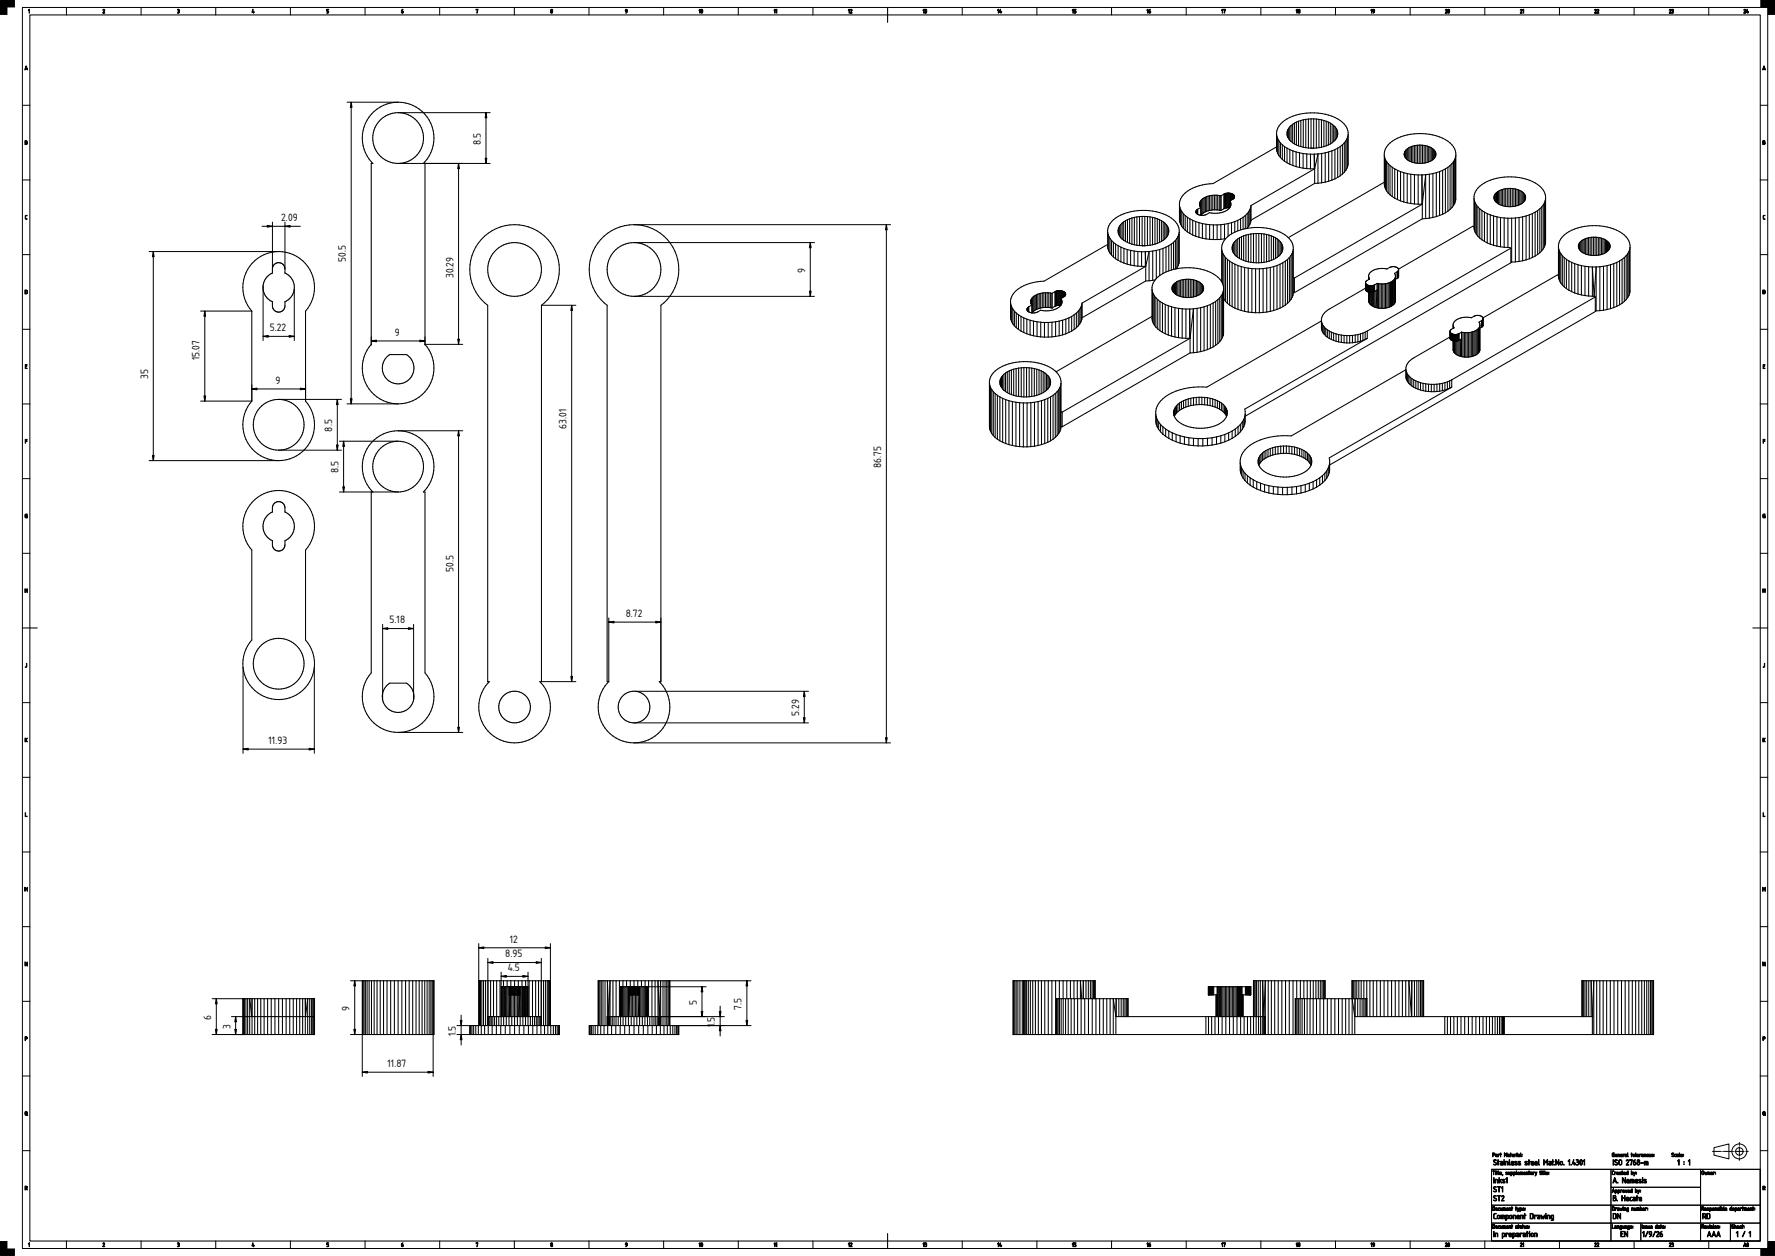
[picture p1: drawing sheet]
<svg xmlns="http://www.w3.org/2000/svg" width="1189mm" height="841mm" viewBox="0 0 1189 841" stroke-linecap="round" stroke-linejoin="round" font-family="sans-serif">
<defs><g id="words">
<g font-size="6.7">
<text x="322" y="97" transform="rotate(-90 322 97)">8.5</text>
<text x="188" y="148">2.09</text>
<text x="232" y="176" transform="rotate(-90 232 176)">50.5</text>
<text x="539" y="183" transform="rotate(-90 539 183)">9</text>
<text x="304" y="186" transform="rotate(-90 304 186)">30.29</text>
<text x="181" y="222">5.22</text>
<text x="264" y="225">9</text>
<text x="134" y="241" transform="rotate(-90 134 241)">15.07</text>
<text x="99" y="254" transform="rotate(-90 99 254)">35</text>
<text x="184" y="257">9</text>
<text x="379" y="287" transform="rotate(-90 379 287)">63.01</text>
<text x="222" y="289" transform="rotate(-90 222 289)">8.5</text>
<text x="227" y="317" transform="rotate(-90 227 317)">8.5</text>
<text x="590" y="314" transform="rotate(-90 590 314)">86.75</text>
<text x="304" y="383" transform="rotate(-90 304 383)">50.5</text>
<text x="419" y="413">8.72</text>
<text x="261" y="417">5.18</text>
<text x="535" y="480" transform="rotate(-90 535 480)">5.29</text>
<text x="180" y="498">11.93</text>
<text x="341" y="631">12</text>
<text x="338" y="641">8.95</text>
<text x="340" y="650">4.5</text>
<text x="234" y="677" transform="rotate(-90 234 677)">9</text>
<text x="467" y="673" transform="rotate(-90 467 673)">5</text>
<text x="497" y="676" transform="rotate(-90 497 676)">7.5</text>
<text x="141" y="683" transform="rotate(-90 141 683)">6</text>
<text x="154" y="689" transform="rotate(-90 154 689)">3</text>
<text x="479" y="688" transform="rotate(-90 479 688)">1</text>
<text x="479" y="685" transform="rotate(-90 479 685)">.5</text>
<text x="305" y="694" transform="rotate(-90 305 694)">1.5</text>
<text x="260" y="714">11.87</text>
</g>
</g></defs>
<path d="M20 10h1159v821h-1159zM594 5v10M15 420h10M1174 420h10M999 783h180v48h-180zM594 826v10" fill="none" stroke="#000" stroke-width=".7"/>
<g fill="none" stroke="#000" stroke-width=".67">
<path d="M15 5h1169v831h-1169zM44 5v5M94 5v5M144 5v5M194 5v5M244 5v5M294 5v5M344 5v5M394 5v5M444 5v5M494 5v5M544 5v5"/>
<path d="M644 5v5M694 5v5M744 5v5M794 5v5M844 5v5M894 5v5M944 5v5M994 5v5M1044 5v5M1094 5v5M1144 5v5M15 70h5"/>
<path d="M1179 70h5M15 120h5M1179 120h5M15 170h5M1179 170h5M15 220h5M1179 220h5M15 270h5M1179 270h5M15 320h5M1179 320h5M15 370h5"/>
<path d="M1179 370h5M15 470h5M1179 470h5M15 520h5M1179 520h5M15 570h5M1179 570h5M15 620h5M1179 620h5M15 670h5M309 675h.1M1179 670h5"/>
<path d="M15 720h5M1179 720h5M15 770h5M1148 768l10-2v10l-10-3zM1179 770h5M999 783h80v24h-80zM1079 795h60v12h-60zM1079 783h60v12h-60zM1139 783h40v24h-40zM999 807h80v12h-80zM999 819h80v12h-80zM1079 807h60v12h-60z"/>
<path d="M1079 819h20v12h-20zM1099 819h40v12h-40zM1139 819h20v12h-20zM1139 807h40v12h-40zM1159 819h20v12h-20zM44 831v5M94 831v5M144 831v5M194 831v5M244 831v5M294 831v5M344 831v5"/>
<path d="M394 831v5M444 831v5M494 831v5M544 831v5M644 831v5M694 831v5M744 831v5M794 831v5M844 831v5M894 831v5M944 831v5M994 831v5"/>
<path d="M1044 831v5M1094 831v5M1144 831v5"/>
<circle cx="1165" cy="771" r="5"/>
<circle cx="1165" cy="771" r="2.5"/>
</g>
<g fill="#000" stroke="#000" stroke-width=".67">
<path d="M20 6v3v-2h-1zM69 6l1 1-1 2h1h-1l1-2zM119 6h1v1a1 1 0 0 1 0 1 1 1 0 0 1-1 1 .7 .7 0 0 0 1-1 .7 .7 0 0 0-1-1h1zM169 6v2h1v1l-1-1zM219 6h1h-1v1l1 1v1h-1l1-1-1-1zM319 6h1l-1 3 1-3-1 1zM17 144h1l-1 1v1l1 1-1-1zM1181 144h1l-1 1v1l1 1-1-1zM17 244h1h-1v1h1h-1v2h1h-1zM1181 244h1h-1v1h1h-1v2h1h-1zM17 294h1h-1v1h1h-1v2zM1181 294h1h-1v1h1h-1v2z"/>
<path d="M17 344h1l-1 1v2h1v-2v2l-1-1zM1181 344h1l-1 1v2h1v-2v2l-1-1zM17 394v1h1v-1v3v-2h-1v2zM1181 394v1h1v-1v3v-2h-1v2zM18 444v2l-1 1 1-1zM1182 444v2l-1 1 1-1zM17 494v1l1-1v1v2l-1-2v2zM1181 494v1l1-1v1v2l-1-2v2zM17 544v3h1h-1zM1181 544v3h1h-1zM17 594v1l1-1v3v-2l-1 1v-1v2zM1181 594v1l1-1v3v-2l-1 1v-1v2z"/>
<path d="M17 644l1 2v-2v3l-1-2v2zM1181 644l1 2v-2v3l-1-2v2zM20 832v3v-2h-1zM69 832l1 1-1 2h1h-1l1-2zM119 832h1v1a1 1 0 0 1 0 1 1 1 0 0 1-1 1 .7 .7 0 0 0 1-1 .7 .7 0 0 0-1-1h1zM169 832v2h1v1l-1-1zM219 832h1h-1v1l1 1v1h-1l1-1-1-1zM319 832h1l-1 3 1-3-1 1z"/>
<path d="M269 7l1-1-1 1a.8 .8 0 0 1 1 1 .8 .8 0 0 1 0 1 .8 .8 0 0 1-1-1zM269 8h1z"/>
<path d="M369 8a.5 .5 0 0 0 1 0 .5 .5 0 0 0-1 0zM369 7a.5 .5 0 0 0 1 0 .5 .5 0 0 0-1 0zM369 6h1v1a.9 .9 0 0 1 0 1 .9 .9 0 0 1-1 0z"/>
<path d="M419 6a1.5 1.5 0 0 1 0 3l1-1-1-1zM419 7a.5 .5 0 0 0 1 0 .5 .5 0 0 0-1 0z"/>
<path d="M469 6v3v-2h-1zM470 6v3v-2zM470 6a1.2 1.2 0 0 1 1 1 1.2 1.2 0 0 1-1 2z"/>
<path d="M519 6v3v-2h-1zM520 6v3v-2z"/>
<path d="M569 6v3v-2h-1zM570 6l1 1-1 2h1h-2l1-2z"/>
<path d="M619 6v3v-2h-1zM619 6h1l1 1a1 1 0 0 1 0 1 1.1 1.1 0 0 1-2 1 .7 .7 0 0 0 1-1 .7 .7 0 0 0 0-1z"/>
<path d="M669 6v3v-2h-1zM670 6v2h1l-1 1-1-1z"/>
<path d="M719 6v3v-2h-1zM719 6h2h-1v1l1 1-1 1h-1l1-1-1-1z"/>
<path d="M769 6v3v-2h-1zM770 7v-1v1a.8 .8 0 0 1 1 1 .8 .8 0 0 1-1 1 .8 .8 0 0 1-1-1z"/>
<path d="M819 6v3v-2h-1zM819 6h2l-1 3v-3v1z"/>
<path d="M869 6v3v-2h-1zM870 8a.5 .5 0 0 0 1 0 .5 .5 0 0 0-1 0zM870 6l1 1a.9 .9 0 0 1 0 1 .9 .9 0 0 1-1 0z"/>
<path d="M919 6v3v-2h-1zM920 6a1.5 1.5 0 0 1 0 3v-1v-1z"/>
<path d="M968 6l1 1-1 2h1h-1l1-2zM970 6v3l1-2zM970 6a1.2 1.2 0 0 1 1 1 1.2 1.2 0 0 1-1 2z"/>
<path d="M1018 6l2 1-1 2h1h-2l1-2zM1020 6v3v-2z"/>
<path d="M1068 6l1 1-1 2h1h-1l1-2zM1070 6l1 1-1 2h1h-1l1-2z"/>
<path d="M1118 6l1 1-1 2h1h-1l1-2zM1120 6h1v1a1 1 0 0 1 0 1 1 1 0 0 1-1 1 .7 .7 0 0 0 1-1 .7 .7 0 0 0-1-1h1z"/>
<path d="M1168 6l1 1-1 2h1h-1l1-2zM1170 6v2h1v1l-1-1z"/>
<path d="M17 44l1 3v-1l-1 1zM18 45l-1 1h1z"/>
<path d="M1181 44l1 3v-1l-1 1zM1181 45v1h1z"/>
<path d="M17 94l1 1v1v1h-1zM17 96v1l1-1zM17 94v1h1z"/>
<path d="M1181 94l1 1v1v1h-1zM1181 96v1l1-1zM1181 94v1h1z"/>
<path d="M17 194v3h1v-2zM17 194l1 1v2h-1z"/>
<path d="M1181 194v3h1v-2zM1181 194l1 1v2h-1z"/>
<path d="M17 694v2l1-1zM17 694h1v1v1h-1v1z"/>
<path d="M1181 694v2l1-1zM1181 694h1v1v1h-1v1z"/>
<path d="M17 745v1l1 1v-2zM17 744l1 1v2l-1-1z"/>
<path d="M1181 745v1l1 1v-2zM1181 744l1 1v2l-1-1z"/>
<path d="M1000 772v1h1v-1zM1000 772h1v1l-1 1v1zM1002 774h1zM1002 773h1v2l-1-1h1zM1003 773h1l-1 2zM1005 772l1 1h-1v2zM1008 772v1l1-1v3v-2l-1 1v-1v2zM1010 774h1zM1010 773h1v2l-1-1h1zM1012 772v1v2zM1013 773l1 1zM1013 773h1v1h-1l1 1-1-1zM1015 773h1h-1v2zM1016 773v2zM1017 774h1zM1017 773h1v2l-1-1h1zM1018 772l1 3z"/>
<path d="M1001 777h1h-1l1 1a1 1 0 0 1 0 2 1.1 1.1 0 0 1-2-1l2 1v-1l-2-1zM1003 777l1 1-1 2v-2zM1005 779v1h1v-1zM1005 778h1v2h-1v-1h1v-1zM1007 778v2zM1007 777a.5 .5 0 0 1 1 0 .5 .5 0 0 1-1 0zM1008 778h2v2v-2h-1l-1 2zM1011 777v3zM1013 778l-1 1h2l-1-1zM1012 778h2v1h-2l2 1h-2zM1015 778h1h-1l1 1a.8 .8 0 0 1 0 1 .8 .8 0 0 1-1 0h1l-1-1zM1017 778h1h-1l1 1a.8 .8 0 0 1 0 1 .8 .8 0 0 1-1 0h1l-1-1zM1021 778h2h-1l1 1a.8 .8 0 0 1 0 1 1 1 0 0 1-2 0h2l-2-1zM1024 777v1h1h-1v2v-2zM1026 778v1h1v-1zM1026 778h1v1h-1l1 1h-1zM1028 778v1h1v-1zM1028 778h2v1h-2l2 1h-2zM1030 777l1 3h-1zM1034 777l1 1 1-1v3v-3l-1 2-1-2v3zM1038 779v1h1v-1zM1037 778h2v2h-2v-1h2v-1zM1040 777v1h1h-1v2l-1-2zM1042 777l2 2v-2v3l-2-3v3zM1045 778v1l1 1v-2zM1045 779a1.2 1.2 0 0 1 2 0 1.2 1.2 0 0 1-2 0zM1047 780h1zM1051 777v3v-3h-1zM1052 780h1zM1054 777v2l1-1v1v1l-1-1h-1zM1056 777h1v1a1.3 1.3 0 0 1 0 2 1.3 1.3 0 0 1-1 0 .9 .9 0 0 0 1-1 .9 .9 0 0 0-1-1l1-1zM1059 777a1.8 1.8 0 0 0 0 3l1-2zM1059 777a1.8 1.8 0 0 1 1 1 1.8 1.8 0 0 1-1 2l-1-2zM1061 777v3v-3h-1z"/>
<path d="M1080 777l1 3zM1082 777h1h-1l1 1a1 1 0 0 1 0 2 1 1 0 0 1-1-1l1 1v-1l-2-1zM1085 777v2v1l1-1v-2zM1084 777h2v2v1l-2-1zM1089 777h2l-1 3h1h-2l2-3h-1h-1zM1092 777h1l-1 3 1-3h-1zM1094 777h1l-1 1a1 1 0 0 1 2 0 1.1 1.1 0 0 1-1 2 1 1 0 0 1-1-1zM1094 778v2h1v-1zM1097 779a.7 .7 0 0 0 1 0 .7 .7 0 0 0-1 0zM1097 777a.6 .6 0 0 0 1 0 .6 .6 0 0 0-1 0zM1097 777h1v1a1.1 1.1 0 0 1 0 2 1.1 1.1 0 0 1-1 0 1.1 1.1 0 0 1 0-2zM1099 779h2zM1101 778h3v2l-1-2v2l-1-2-1 2z"/>
<path d="M1080 772h1l-1 1v1h1v-1v2l-1-1zM1082 773l1 1zM1082 773h1v1h-1l1 1-1-1zM1084 773h1v2l-1-2v2zM1086 773v1zM1085 773h1v1h-1l1 1-1-1zM1087 773h1h-1v2zM1088 773h2v2l-2-1h1zM1090 772v3zM1093 772v1v2zM1094 773v1l1-1zM1093 774a1 1 0 0 1 2 0 1 1 0 0 1-2 0zM1096 772v3zM1097 773v1zM1097 773h1v1h-1l1 1-2-1zM1098 773h1h-1v2zM1100 774h1zM1100 773h1v2l-1-1h1zM1101 773h1v2v-2h-1v2zM1103 773h1h-1v1l1 1-1-1zM1105 773v1zM1105 773h1v1h-1l1 1-2-1zM1106 773h1h-1l1 1v1l-1-1h1z"/>
<path d="M1120 772h1l-1 1h1a.7 .7 0 0 1 0 1 .7 .7 0 0 1-1 0h1l-1-1zM1122 773h1h-1v1l1 1-1-1zM1123 774h1zM1123 773h1v2l-1-1h1zM1125 772v3zM1126 773l1 1zM1126 773h1v1h-1l1 1-1-1z"/>
<path d="M1124 777l1 3-1-3zM1128 779v1zM1131 777l1 3-1-3z"/>
<path d="M17 794v2l1-1zM17 794l1 1v1v1v-1h-1v1z"/>
<path d="M1000 784h1l-1 3v-3zM1002 785v2zM1003 784v1v2zM1004 784v3zM1005 785l1 1zM1005 785h1v1h-1l1 1-1-1zM1006 786v1zM1009 785h1h-1l1 1v1l-1-1h1zM1010 785l1 1v-1v2l-1-1zM1012 785v1h1v-1zM1012 785a.9 .9 0 0 1 1 1 .9 .9 0 0 1-1 1zM1014 785v1h1v-1zM1014 785a.9 .9 0 0 1 1 1 .9 .9 0 0 1-1 1zM1016 784v3zM1017 785v1zM1017 785h1v1h-1l1 1-2-1zM1018 785a1.2 1.2 0 0 1 2 0 1.2 1.2 0 0 1 0 2l-1-2v2v-2h-1v2zM1021 785v1zM1021 785h1v1h-1l1 1-2-1zM1022 785h1v2v-2h-1v2zM1024 784l1 1h-1v2zM1025 786h1zM1025 785h1v2l-1-1h1zM1027 785h1h-1v2zM1028 785l1 1v-1v2zM1032 784v1v2zM1033 785v2zM1033 784l1 1v2zM1035 784v3zM1036 785l1 1zM1036 785h1v1h-1l1 1-1-1z"/>
<path d="M1001 795h1h-1l1 1a1 1 0 0 1 0 2 1.1 1.1 0 0 1-2-1l2 1v-1l-2-1zM1003 795h2h-1v3v-3zM1006 795v3v-3h-1z"/>
<path d="M1000 789l1 3zM1001 790h2v2v-2h-1l-1 2zM1004 789v2l2-1h-1l1 2-1-1-1 1zM1006 790h2h-1l1 1a.8 .8 0 0 1 0 1 1 1 0 0 1-2 0h2l-2-1zM1009 789v3v-3h-1z"/>
<path d="M1080 784h1h-1v2l1 1-1-1zM1081 785h1v2zM1083 785l1 1zM1083 785h1v1h-1l1 1-1-1zM1085 786h1zM1085 785h1v2l-1-1h1zM1086 784l1 1v2zM1088 785l1 1zM1088 785h1v1h-1l1 1-1-1zM1090 785v1v-1zM1089 785h1v-1v3l-1-1zM1093 785v1l1-1zM1093 784v1h1v2l-1-1zM1094 785l1 1v-1v2z"/>
<path d="M1081 796v3v-1h-1zM1081 797l-1 1h1zM1082 797v1h1v-1zM1082 797a.9 .9 0 0 1 1 1 .9 .9 0 0 1-1 1zM1084 797v1h1v-1zM1084 797a.9 .9 0 0 1 1 1 .9 .9 0 0 1-1 1zM1085 797h1v2zM1087 797l1 1v-1zM1087 798a.9 .9 0 0 1 1 0 .9 .9 0 0 1-1 0zM1089 797v1l1-1-1 2zM1091 797v1zM1090 797h1v1h-1l1 1-1-1zM1092 797v1h1v-1zM1092 797h1v-1v3l-1-1zM1095 797v1h1v-1zM1095 796v1h2l-1 2-1-1zM1097 797l1 1v-1l-1 2z"/>
<path d="M1081 789l2 3-1-1h-1l-1 1zM1082 789l-1 2h1zM1083 792h1zM1087 789l1 2 1-2v3l-2-3v3zM1090 790v1h1v-1zM1090 790h1v1h-1l1 1h-1zM1092 790h2l1 2-1-2h-1v2v-2h-1v2zM1096 790v1h1l-1-1zM1096 790h1v1h-1l1 1h-2zM1098 790h1h-1l1 1a.8 .8 0 0 1 0 1 .8 .8 0 0 1-1 0h1l-1-1zM1100 790v2zM1101 790h2h-2l1 1a.8 .8 0 0 1 0 1 .8 .8 0 0 1-1 0h1l-1-1z"/>
<path d="M1140 784v2h1v-1zM1140 784l1 1v2l-1-1zM1142 785v1l1-1v1v-1v2v-1l-1 1zM1144 785h1v2v-2h-1v2zM1146 785l1 1zM1146 785h1v1h-1l1 1-1-1zM1147 785h1l-1 2z"/>
<path d="M1181 794v2l1-1zM1181 794l1 1v1v1v-1h-1v1z"/>
<path d="M1000 808v2h1v-1zM1000 808h1v3h-1zM1002 809l1 1v-1zM1001 810a1 1 0 0 1 2 0 1 1 0 0 1-2 0zM1004 809v1v1v-1zM1005 809v1h1v-1v2l-1-1zM1007 809a1.2 1.2 0 0 1 1 0 1.2 1.2 0 0 1 0 2v-2v2l-1-2v2zM1009 809l1 1zM1009 809h1v1h-1l1 1-1-1zM1011 809h1v2v-2h-1v2zM1013 808v1v2zM1015 808l1 1h-1v2zM1016 809l1 1 1-1-1 2zM1018 809v1h1v-1zM1018 809a.9 .9 0 0 1 1 1 .9 .9 0 0 1-1 1zM1020 809l1 1zM1020 809h1v1h-1l1 1-1-1z"/>
<path d="M1001 801h1h-1l1 1a1 1 0 0 1 0 2 1.1 1.1 0 0 1-2-1l2 1v-1l-2-1zM1003 801h2h-1v3v-3zM1006 801h1l-1 3h1h-1l1-3h-1z"/>
<path d="M1001 813h1h-1v2l1 1h-2zM1003 814v1l1 1v-2zM1002 815a1.5 1.5 0 0 1 3 0 1.5 1.5 0 0 1-3 0zM1005 814h3v2l-1-2v2l-1-2-1 2zM1009 814v2h1v-2zM1009 814a1.4 1.4 0 0 1 1 0 1.4 1.4 0 0 1 0 2h-1v1zM1012 814l-1 1 1 1v-2zM1011 815a1.2 1.2 0 0 1 2 0 1.2 1.2 0 0 1-2 0zM1013 814h2v2v-2h-1l-1 2zM1016 814v1h1v-1zM1016 814h2v1h-2l2 1h-2zM1018 814h2v2v-2h-1l-1 2zM1021 813v1h1h-1v2v-2zM1025 813v3h1l1-3zM1025 813h1h1v3h-1h-1zM1028 814h1h-1v2zM1030 815v1h1v-1zM1030 814h1v2h-1v-1h1v-1zM1032 814l1 1v-1l1 1 1-1-1 2-1-1v1zM1035 814v2zM1035 813a.5 .5 0 0 1 1 0 .5 .5 0 0 1-1 0zM1036 814h2v2v-2h-1l-1 2zM1039 814v2h1v-2zM1039 814h2l-1 3h-1h1v-1a1.4 1.4 0 0 1-1-1 1.4 1.4 0 0 1 0-1z"/>
<path d="M1080 808v2h1v-1zM1080 808h1v3h-1zM1082 809h1h-1v2zM1083 810h1zM1083 809h1v2l-1-1h1zM1085 809v1l1-1v1l1-1-1 2v-1l-1 1zM1087 809v2zM1088 809h1v2v-2h-1v2zM1090 809v1h1v-1zM1090 809h1l-1 2h1l-1-1zM1093 809h1v2v-2h-1v2zM1095 809v1h1v-1v2l-1-1zM1096 809a1.2 1.2 0 0 1 2 0 1.2 1.2 0 0 1 0 2v-2l-1 2v-2h-1v2zM1099 809v1l1-1zM1099 808v1h1v2l-1-1zM1101 809v1zM1100 809h2v1h-1l1 1-2-1zM1102 809h1h-1v2z"/>
<path d="M1081 813v3h1v-3zM1080 813h2h1v3h-1h-2zM1083 813l2 2v-2v3l-1-3-1 3z"/>
<path d="M1080 801h2l1 2-1 1h-2zM1081 802v2h1v-1zM1081 801v1h1v-1zM1086 801l1 1h1v-1v3v-2h-1l-1 2zM1090 802l-1 1h2l-1-1zM1089 802h2v1h-2l2 1h-2zM1092 802h1a1.1 1.1 0 0 0-1 1 1.1 1.1 0 0 0 1 1 1 1 0 0 1-1 0 1 1 0 0 1 0-2zM1094 803v1h1v-1zM1094 802h1v2h-1v-1h1v-1zM1096 801l1 1-1 2v-2zM1098 802v1h1v-1zM1098 802h1l1 1h-2l2 1h-2z"/>
<path d="M1140 808v1h1v-1zM1140 808h1v2v1v-1h-1v1zM1142 809l1 1zM1142 809h1v1h-1l1 1-1-1zM1143 809h2h-1l1 1-1 1-1-1h1zM1145 809v1h1v-1zM1145 809a.9 .9 0 0 1 1 1 .9 .9 0 0 1-1 1zM1147 809l1 1v-1zM1147 810a.9 .9 0 0 1 1 0 .9 .9 0 0 1-1 0zM1149 809h1v2v-2h-1v2zM1150 809h1h-1l1 1v1l-1-1h1zM1152 809v2zM1153 809v1h1v-1zM1153 808v1h1v2l-1-1zM1155 808v3zM1156 809v1zM1156 809h1v1h-1l1 1-2-1zM1159 809v1h1v-1zM1159 809h1v-1v3l-1-1zM1161 809v1zM1161 809h1v1h-1l1 1-2-1zM1162 809v1h1v-1zM1162 809a1.1 1.1 0 0 1 2 1 1.1 1.1 0 0 1-2 1zM1164 810h1zM1164 809h1v2l-1-1h1zM1166 809h1h-1v2zM1167 808l1 1h-1v2zM1168 809a1.2 1.2 0 0 1 2 0 1.2 1.2 0 0 1 0 2l-1-2v2v-2h-1v2zM1171 809l1 1zM1171 809h1v1h-1l1 1-1-1zM1172 809h1v2v-2h-1v2zM1174 808l1 1h-1v2z"/>
<path d="M1141 813v1h1v-1zM1140 813h2v2l1 1-1-1h-1l-1 1zM1144 813v3h1v-3zM1143 813h2v3h-2z"/>
<path d="M269 833l1-1-1 1a.8 .8 0 0 1 1 0 1 1 0 0 1 0 2 .8 .8 0 0 1-1-1zM269 834h1z"/>
<path d="M369 834a.5 .5 0 0 0 1 0 .5 .5 0 0 0-1 0zM369 833a.5 .5 0 0 0 1 0 .5 .5 0 0 0-1 0zM369 832h1v1a.9 .9 0 0 1 0 1 .9 .9 0 0 1-1 0z"/>
<path d="M419 832a1.5 1.5 0 0 1 0 3l1-1-1-1zM419 833a.5 .5 0 0 0 1 0 .5 .5 0 0 0-1 0z"/>
<path d="M469 832v3v-2h-1zM470 832v3v-2zM470 832a1.2 1.2 0 0 1 1 1 1.2 1.2 0 0 1-1 2z"/>
<path d="M519 832v3v-2h-1zM520 832v3v-2z"/>
<path d="M569 832v3v-2h-1zM570 832l1 1-1 2h1h-2l1-2z"/>
<path d="M619 832v3v-2h-1zM619 832h1l1 1a1 1 0 0 1 0 1 1.1 1.1 0 0 1-2 1 .7 .7 0 0 0 1-1 .7 .7 0 0 0 0-1z"/>
<path d="M669 832v3v-2h-1zM670 832v2h1l-1 1-1-1z"/>
<path d="M719 832v3v-2h-1zM719 832h2h-1v1l1 1-1 1h-1l1-1-1-1z"/>
<path d="M769 832v3v-2h-1zM770 833v-1v1a.8 .8 0 0 1 1 0 1.1 1.1 0 0 1-1 2 .8 .8 0 0 1-1-1z"/>
<path d="M819 832v3v-2h-1zM819 832h2l-1 3v-3v1z"/>
<path d="M869 832v3v-2h-1zM870 834a.5 .5 0 0 0 1 0 .5 .5 0 0 0-1 0zM870 832l1 1a.9 .9 0 0 1 0 1 .9 .9 0 0 1-1 0z"/>
<path d="M919 832v3v-2h-1zM920 832a1.5 1.5 0 0 1 0 3v-1v-1z"/>
<path d="M968 832l1 1-1 2h1h-1l1-2zM970 832v3l1-2zM970 832a1.2 1.2 0 0 1 1 1 1.2 1.2 0 0 1-1 2z"/>
<path d="M1000 820v2h1v-1zM1000 820h1v3h-1zM1002 821l1 1v-1zM1001 822a1 1 0 0 1 2 0 1 1 0 0 1-2 0zM1004 821v1v1v-1zM1005 821v1h1v-1v2l-1-1zM1007 821a1.2 1.2 0 0 1 1 0 1.2 1.2 0 0 1 0 2v-2v2l-1-2v2zM1009 821l1 1zM1009 821h1v1h-1l1 1-1-1zM1011 821h1v2v-2h-1v2zM1013 820v1v2zM1015 821h1h-1l1 1v1l-1-1h1zM1017 820l1 1h-1v2zM1018 822h1zM1018 821h1v2l-1-1h1zM1020 820l1 1h-1v2zM1021 821v1h1v-1v2l-1-1zM1023 821h1h-1l1 1v1l-1-1h1z"/>
<path d="M1000 825l1 3zM1001 826h2v2v-2h-1l-1 2zM1006 826v2h1l1-2zM1006 826a1.4 1.4 0 0 1 2 0 1.4 1.4 0 0 1-1 2h-1v1zM1009 826h1h-1v2zM1011 826v1h1v-1zM1011 826h1v1h-1l1 1h-1zM1014 826v2l1-2zM1013 826a1.4 1.4 0 0 1 2 0 1.4 1.4 0 0 1-1 2l-1 1zM1016 827v1h1v-1zM1016 826h1v2h-1v-1h1v-1zM1018 826h2h-1h-1v2zM1020 827l1 1v-1zM1020 826h2v2h-2v-1h1v-1zM1023 825v1h1h-1v2l-1-2zM1024 826v2zM1024 825a.5 .5 0 0 1 1 0 .5 .5 0 0 1-1 0zM1026 826v1v1l1-2zM1025 827a1.2 1.2 0 0 1 2 0 1.2 1.2 0 0 1-2 0zM1028 826h2v2l-1-2h-1v2z"/>
<path d="M1018 832l2 1-1 2h1h-2l1-2zM1020 832v3v-2z"/>
<path d="M1068 832l1 1-1 2h1h-1l1-2zM1070 832l1 1-1 2h1h-1l1-2z"/>
<path d="M1080 820v2l1 1h-1zM1082 821h1v2l-2-1h1zM1083 821h1v2v-2h-1v2zM1085 821v1h1v-1zM1085 821h1v2h-1h1l-1-1zM1087 821v1h1v-1v2l-1-1zM1088 821h2l-1 2-1-1h1zM1090 821v1h1v-1zM1090 821h1v2h-1h1l-1-1zM1092 821l1 1zM1092 821h1v1h-1l1 1-1-1z"/>
<path d="M1086 825h1h-1v1h1h-1v2h1h-1zM1088 825l2 2v-2v3l-2-3v3z"/>
<path d="M1100 820v3zM1101 821h1h-1l1 1v1l-2-1h1zM1102 821h1h-1l1 1v1l-1-1h1zM1104 821v1h1v-1v2l-1-1zM1106 821l1 1zM1106 821h1v1h-1l1 1-1-1zM1109 821v1h1v-1zM1109 821h1v-1v3l-1-1zM1111 821h1v2l-2-1h1zM1112 820l1 1-1 2zM1114 821v1zM1114 821h1v1h-1l1 1-2-1z"/>
<path d="M1101 825v3v-3h-1zM1104 825l-2 3zM1105 825a1.8 1.8 0 0 1 1 1 1.8 1.8 0 0 1-1 2l1-1-1-1zM1105 826a.7 .7 0 0 0 1 0 .7 .7 0 0 0-1 0zM1109 825l-2 3zM1110 825h1l-1 3h1h-2l2-3h-1h-1zM1112 825h1l-1 1a1 1 0 0 1 2 0 1.1 1.1 0 0 1-1 2 1 1 0 0 1-1-1zM1112 826v2h1v-1z"/>
<path d="M1118 832l1 1-1 2h1h-1l1-2zM1120 832h1v1a1 1 0 0 1 0 1 1 1 0 0 1-1 1 .7 .7 0 0 0 1-1 .7 .7 0 0 0-1-1h1z"/>
<path d="M1140 820v1h1v-1zM1140 820h1v1v2v-1h-1v1zM1142 821l1 1zM1142 821h1v1h-1l1 1-1-1zM1143 821l1 1 1-1-1 2zM1145 821v2zM1146 821h1h-1l1 1v1l-1-1h1zM1148 821v2zM1147 820a.5 .5 0 0 1 1 0 .5 .5 0 0 1-1 0zM1149 821v1v-1zM1148 822a1 1 0 0 1 2 0 1 1 0 0 1-2 0zM1150 821h1v2v-2h-1v2z"/>
<path d="M1145 825l1 3v-1h-2v1zM1145 825l-1 2h1zM1148 825l1 3v-1h-2v1zM1148 825l-1 2h1zM1151 825l1 3v-1h-2v1zM1151 825l-1 2h2z"/>
<path d="M1160 820h1l-1 1h1a.7 .7 0 0 1 0 1 .7 .7 0 0 1-1 0h1l-1-1zM1162 820v1h1v2l-1-2v2zM1164 821v1zM1164 821h1v1h-1l1 1-2-1zM1165 821l1 1zM1165 821h1v1h-1l1 1-1-1zM1167 820l1 1h-1v2z"/>
<path d="M1164 825v3v-3h-1zM1169 825l-2 3zM1172 825v3v-3h-1z"/>
<path d="M1169 832v3v-1l-1 1zM1169 833l-1 1h1zM1170 832l1 3v-2zM1170 832a1.2 1.2 0 0 1 1 1 1.2 1.2 0 0 1-1 2z"/>
</g>
<path d="M0 0h10v5h-5v5h-5zM1179 0h10v10h-5v-5h-5zM0 831h5v5h5v5h-10zM1179 836h5v-5h5v10h-10z" fill="#000"/>
<path d="M1147 771h24" fill="none" stroke="#000" stroke-width=".67" stroke-dasharray="6 .7 .1 .7" stroke-dashoffset=".2"/>
<path d="M1165 777v-12" fill="none" stroke="#000" stroke-width=".67" stroke-dasharray="6 .7 .1 .7" stroke-dashoffset="4.6"/>
<g fill="#fff">
<path d="M441 657h1v24z"/>
<path d="M407 657h2l-1 24z"/>
<path d="M204 669h2l-1 12z"/>
<path d="M167 669h2v12z"/>
<path d="M167 669l2 12h-2z"/>
<path d="M206 669v12h-1z"/>
<path d="M422 666v15h-1z"/>
<path d="M428 666v15h-1z"/>
<path d="M342 666v15h-1z"/>
<path d="M348 666v15h-1z"/>
<path d="M204 669l1 12z"/>
<path d="M169 669v12z"/>
<path d="M401 657h48v30h6v6h-60v-6h6z" fill-rule="evenodd"/>
<path d="M321 657h48v30h6v6h-60v-6h6z" fill-rule="evenodd"/>
<path d="M243 657h48v36h-48z" fill-rule="evenodd"/>
<path d="M163 669h48v24h-48z" fill-rule="evenodd"/>
<path d="M264 657h3v36h-3z" fill-rule="evenodd"/>
<path d="M267 657h2v36h-2z" fill-rule="evenodd"/>
<path d="M262 657h2v36h-2z" fill-rule="evenodd"/>
<path d="M269 657h3v36h-3z" fill-rule="evenodd"/>
<path d="M272 657h2v36h-2z" fill-rule="evenodd"/>
<path d="M259 657h3v36h-3z" fill-rule="evenodd"/>
<path d="M257 657h2v36h-2z" fill-rule="evenodd"/>
<path d="M274 657h2v36h-2z" fill-rule="evenodd"/>
<path d="M255 657h2v36h-2z" fill-rule="evenodd"/>
<path d="M276 657h3v36h-3z" fill-rule="evenodd"/>
<path d="M279 657h2v36h-2z" fill-rule="evenodd"/>
<path d="M253 657h2v36h-2z" fill-rule="evenodd"/>
<path d="M281 657h2v36h-2z" fill-rule="evenodd"/>
<path d="M251 657h2v36h-2z" fill-rule="evenodd"/>
<path d="M249 657h2v36h-2z" fill-rule="evenodd"/>
<path d="M283 657h1v36h-1z" fill-rule="evenodd"/>
<path d="M284 657h2v36h-2z" fill-rule="evenodd"/>
<path d="M247 657h2v36h-2z" fill-rule="evenodd"/>
<path d="M434 657h3v24h-3z" fill-rule="evenodd"/>
<path d="M413 657h2v24h-2z" fill-rule="evenodd"/>
<path d="M333 657h2v24h-2z" fill-rule="evenodd"/>
<path d="M354 657h3v24h-3z" fill-rule="evenodd"/>
<path d="M331 657h2v24h-2z" fill-rule="evenodd"/>
<path d="M357 657h2v24h-2z" fill-rule="evenodd"/>
<path d="M437 657h2v24h-2z" fill-rule="evenodd"/>
<path d="M411 657h2v24h-2z" fill-rule="evenodd"/>
<path d="M246 657h1v36h-1z" fill-rule="evenodd"/>
<path d="M286 657h1v36h-1z" fill-rule="evenodd"/>
<path d="M409 657h2v24h-2z" fill-rule="evenodd"/>
<path d="M439 657h2v24h-2z" fill-rule="evenodd"/>
<path d="M329 657h2v24h-2z" fill-rule="evenodd"/>
<path d="M359 657h2v24h-2z" fill-rule="evenodd"/>
<path d="M362 657h2v30h-1z" fill-rule="evenodd"/>
<path d="M325 657h2v30h-2z" fill-rule="evenodd"/>
<path d="M442 657h2v30h-1z" fill-rule="evenodd"/>
<path d="M405 657h2v30h-2z" fill-rule="evenodd"/>
<path d="M327 657h2v24h-2z" fill-rule="evenodd"/>
<path d="M361 657h1v24h-1z" fill-rule="evenodd"/>
<path d="M245 657h1v36h-1z" fill-rule="evenodd"/>
<path d="M287 657h2v36h-2z" fill-rule="evenodd"/>
<path d="M444 657h1v30h-1z" fill-rule="evenodd"/>
<path d="M404 657h1v30h-1z" fill-rule="evenodd"/>
<path d="M324 657h1v30h-1z" fill-rule="evenodd"/>
<path d="M364 657h1v30h-1z" fill-rule="evenodd"/>
<path d="M323 657h1v30h-1z" fill-rule="evenodd"/>
<path d="M365 657h2v30h-2z" fill-rule="evenodd"/>
<path d="M403 657h1v30h-1z" fill-rule="evenodd"/>
<path d="M445 657h2v30h-2z" fill-rule="evenodd"/>
<path d="M244 657h1v36h-1z" fill-rule="evenodd"/>
<path d="M289 657v36z" fill-rule="evenodd"/>
<path d="M187 681h2v12h-2z" fill-rule="evenodd"/>
<path d="M184 669h3v12h-3z" fill-rule="evenodd"/>
<path d="M184 681h3v12h-3z" fill-rule="evenodd"/>
<path d="M187 669h2v12h-2z" fill-rule="evenodd"/>
<path d="M182 681h2v12h-2z" fill-rule="evenodd"/>
<path d="M189 681h3v12h-3z" fill-rule="evenodd"/>
<path d="M189 669h3v12h-3z" fill-rule="evenodd"/>
<path d="M182 669h2v12h-2z" fill-rule="evenodd"/>
<path d="M192 681h2v12h-2z" fill-rule="evenodd"/>
<path d="M179 681h3v12h-3z" fill-rule="evenodd"/>
<path d="M179 669h3v12h-3z" fill-rule="evenodd"/>
<path d="M192 669h2v12h-2z" fill-rule="evenodd"/>
<path d="M194 681h2v12h-2z" fill-rule="evenodd"/>
<path d="M194 669h2v12h-2z" fill-rule="evenodd"/>
<path d="M177 681h2v12h-2z" fill-rule="evenodd"/>
<path d="M177 669h2v12h-2z" fill-rule="evenodd"/>
<path d="M367 657v30z" fill-rule="evenodd"/>
<path d="M322 657h1v30h-1z" fill-rule="evenodd"/>
<path d="M447 657v30z" fill-rule="evenodd"/>
<path d="M402 657h1v30h-1z" fill-rule="evenodd"/>
<path d="M196 669h3v12h-3z" fill-rule="evenodd"/>
<path d="M196 681h3v12h-3z" fill-rule="evenodd"/>
<path d="M175 669h2v12h-2z" fill-rule="evenodd"/>
<path d="M175 681h2v12h-2z" fill-rule="evenodd"/>
<path d="M199 681h2v12h-2z" fill-rule="evenodd"/>
<path d="M173 681h2v12h-2z" fill-rule="evenodd"/>
<path d="M173 669h2v12h-2z" fill-rule="evenodd"/>
<path d="M199 669h2v12h-2z" fill-rule="evenodd"/>
<path d="M352 657h2v24v-20h-2z" fill-rule="evenodd"/>
<path d="M335 657h2v4h-1v20h-1z" fill-rule="evenodd"/>
<path d="M415 657h2v4h-1v20h-1z" fill-rule="evenodd"/>
<path d="M432 657h2v24v-20h-2z" fill-rule="evenodd"/>
<path d="M171 681h2v12h-2z" fill-rule="evenodd"/>
<path d="M171 669h2v12h-2z" fill-rule="evenodd"/>
<path d="M201 681h2v12h-2z" fill-rule="evenodd"/>
<path d="M201 669h2v12h-2z" fill-rule="evenodd"/>
<path d="M289 657h1v36h-1z" fill-rule="evenodd"/>
<path d="M243 657h1v36h-1z" fill-rule="evenodd"/>
<path d="M203 681h1v12h-1z" fill-rule="evenodd"/>
<path d="M203 669h1v12h-1z" fill-rule="evenodd"/>
<path d="M169 681h2v12h-2z" fill-rule="evenodd"/>
<path d="M169 669h2v12h-2z" fill-rule="evenodd"/>
<path d="M401 657h1v30h-1z" fill-rule="evenodd"/>
<path d="M447 657h1v30h-1z" fill-rule="evenodd"/>
<path d="M367 657h1v30h-1z" fill-rule="evenodd"/>
<path d="M321 657h1v30h-1z" fill-rule="evenodd"/>
<path d="M167 681h2v12h-2z" fill-rule="evenodd"/>
<path d="M204 681h2v12h-2z" fill-rule="evenodd"/>
<path d="M422 687h3v6h-3z" fill-rule="evenodd"/>
<path d="M425 687h3v6h-3z" fill-rule="evenodd"/>
<path d="M345 687h3v6h-3z" fill-rule="evenodd"/>
<path d="M342 687h3v6h-3z" fill-rule="evenodd"/>
<path d="M348 687h3v6h-3z" fill-rule="evenodd"/>
<path d="M338 687h4v6h-4z" fill-rule="evenodd"/>
<path d="M418 687h4v6h-4z" fill-rule="evenodd"/>
<path d="M428 687h3v6h-3z" fill-rule="evenodd"/>
<path d="M431 687h3v6h-3z" fill-rule="evenodd"/>
<path d="M415 687h3v6h-3z" fill-rule="evenodd"/>
<path d="M351 687h3v6h-3z" fill-rule="evenodd"/>
<path d="M335 687h3v6h-3z" fill-rule="evenodd"/>
<path d="M332 687h3v6h-3z" fill-rule="evenodd"/>
<path d="M434 687h3v6h-3z" fill-rule="evenodd"/>
<path d="M412 687h3v6h-3z" fill-rule="evenodd"/>
<path d="M354 687h3v6h-3z" fill-rule="evenodd"/>
<path d="M437 687h3v6h-3z" fill-rule="evenodd"/>
<path d="M410 687h2v6h-2z" fill-rule="evenodd"/>
<path d="M357 687h3v6h-3z" fill-rule="evenodd"/>
<path d="M330 687h2v6h-2z" fill-rule="evenodd"/>
<path d="M348 661h1v20h-1z" fill-rule="evenodd"/>
<path d="M340 661h1v20h-1z" fill-rule="evenodd"/>
<path d="M420 661h1v20h-1z" fill-rule="evenodd"/>
<path d="M428 661h1v20h-1z" fill-rule="evenodd"/>
<path d="M166 681h1v12h-1z" fill-rule="evenodd"/>
<path d="M206 669h1v12h-1z" fill-rule="evenodd"/>
<path d="M166 669h1v12h-1z" fill-rule="evenodd"/>
<path d="M206 681h1v12h-1z" fill-rule="evenodd"/>
<path d="M349 661h1v20h-1z" fill-rule="evenodd"/>
<path d="M440 687h2v6h-2z" fill-rule="evenodd"/>
<path d="M407 687h3v6h-3z" fill-rule="evenodd"/>
<path d="M339 661h1v20h-1z" fill-rule="evenodd"/>
<path d="M327 687h3v6h-3z" fill-rule="evenodd"/>
<path d="M360 687h2v6h-2z" fill-rule="evenodd"/>
<path d="M419 661h1v20h-1z" fill-rule="evenodd"/>
<path d="M429 661h1v20h-1z" fill-rule="evenodd"/>
<path d="M442 687h3v6h-3z" fill-rule="evenodd"/>
<path d="M405 687h2v6h-2z" fill-rule="evenodd"/>
<path d="M325 687h2v6h-2z" fill-rule="evenodd"/>
<path d="M339 661v20z" fill-rule="evenodd"/>
<path d="M362 687h3v6h-3z" fill-rule="evenodd"/>
<path d="M350 661h1v20h-1z" fill-rule="evenodd"/>
<path d="M419 661v20z" fill-rule="evenodd"/>
<path d="M430 661h1v20h-1z" fill-rule="evenodd"/>
<path d="M290 657l1 36z" fill-rule="evenodd"/>
<path d="M243 657v36z" fill-rule="evenodd"/>
<path d="M425 666h1v15h-1z" fill-rule="evenodd"/>
<path d="M424 666h1v15h-1z" fill-rule="evenodd"/>
<path d="M344 666h1v15h-1z" fill-rule="evenodd"/>
<path d="M345 666h1v15h-1z" fill-rule="evenodd"/>
<path d="M207 681h2v12h-2z" fill-rule="evenodd"/>
<path d="M207 669h2v12h-2z" fill-rule="evenodd"/>
<path d="M165 681h1v12h-1z" fill-rule="evenodd"/>
<path d="M165 669h1v12h-1z" fill-rule="evenodd"/>
<path d="M346 666h1v15h-1z" fill-rule="evenodd"/>
<path d="M343 666h1v15h-1z" fill-rule="evenodd"/>
<path d="M423 666h1v15h-1z" fill-rule="evenodd"/>
<path d="M426 666h1v15h-1z" fill-rule="evenodd"/>
<path d="M418 661h1v20h-1z" fill-rule="evenodd"/>
<path d="M431 661v20z" fill-rule="evenodd"/>
<path d="M351 661v20z" fill-rule="evenodd"/>
<path d="M365 687h2v6h-2z" fill-rule="evenodd"/>
<path d="M322 687h3v6h-3z" fill-rule="evenodd"/>
<path d="M338 661h1v20h-1z" fill-rule="evenodd"/>
<path d="M445 687h2v6h-2z" fill-rule="evenodd"/>
<path d="M402 687h3v6h-3z" fill-rule="evenodd"/>
<path d="M427 666v15z" fill-rule="evenodd"/>
<path d="M422 666h1v15h-1z" fill-rule="evenodd"/>
<path d="M347 666v15z" fill-rule="evenodd"/>
<path d="M342 666h1v15h-1z" fill-rule="evenodd"/>
<path d="M337 661h1v20h-1z" fill-rule="evenodd"/>
<path d="M367 687h2v6h-2z" fill-rule="evenodd"/>
<path d="M320 687h2v6h-2z" fill-rule="evenodd"/>
<path d="M351 661h1v20h-1z" fill-rule="evenodd"/>
<path d="M400 687h2v6h-2z" fill-rule="evenodd"/>
<path d="M447 687h2v6h-2z" fill-rule="evenodd"/>
<path d="M417 661h1v20h-1z" fill-rule="evenodd"/>
<path d="M431 661h1v20h-1z" fill-rule="evenodd"/>
<path d="M368 657l1 30z" fill-rule="evenodd"/>
<path d="M321 657v30z" fill-rule="evenodd"/>
<path d="M448 657l1 30z" fill-rule="evenodd"/>
<path d="M401 657v30z" fill-rule="evenodd"/>
<path d="M442 657v24z" fill-rule="evenodd"/>
<path d="M407 657l1 24h-1z" fill-rule="evenodd"/>
<path d="M423 681h2v6h-2z" fill-rule="evenodd"/>
<path d="M425 681h2v6h-2z" fill-rule="evenodd"/>
<path d="M345 681h2v6h-2z" fill-rule="evenodd"/>
<path d="M343 681h2v6h-2z" fill-rule="evenodd"/>
<path d="M341 681h2v6h-2z" fill-rule="evenodd"/>
<path d="M347 681h1v6h-1z" fill-rule="evenodd"/>
<path d="M421 681h2v6h-2z" fill-rule="evenodd"/>
<path d="M427 681h1v6h-1z" fill-rule="evenodd"/>
<path d="M428 681h2v6h-2z" fill-rule="evenodd"/>
<path d="M419 681h2v6h-2z" fill-rule="evenodd"/>
<path d="M348 681h2v6h-2z" fill-rule="evenodd"/>
<path d="M339 681h2v6h-2z" fill-rule="evenodd"/>
<path d="M209 681v12z" fill-rule="evenodd"/>
<path d="M209 669v12z" fill-rule="evenodd"/>
<path d="M164 681h1v12h-1z" fill-rule="evenodd"/>
<path d="M164 669h1v12h-1z" fill-rule="evenodd"/>
<path d="M337 681h2v6h-2z" fill-rule="evenodd"/>
<path d="M350 681h2v6h-2z" fill-rule="evenodd"/>
<path d="M417 681h2v6h-2z" fill-rule="evenodd"/>
<path d="M430 681h2v6h-2z" fill-rule="evenodd"/>
<path d="M417 661v20z" fill-rule="evenodd"/>
<path d="M432 661v20z" fill-rule="evenodd"/>
<path d="M399 687h1v6h-1z" fill-rule="evenodd"/>
<path d="M449 687h2v6h-2z" fill-rule="evenodd"/>
<path d="M352 661v20z" fill-rule="evenodd"/>
<path d="M337 661v20z" fill-rule="evenodd"/>
<path d="M319 687h1v6h-1z" fill-rule="evenodd"/>
<path d="M369 687h2v6h-2z" fill-rule="evenodd"/>
<path d="M432 681h2v6h-2z" fill-rule="evenodd"/>
<path d="M416 681h1v6h-1z" fill-rule="evenodd"/>
<path d="M352 681h2v6h-2z" fill-rule="evenodd"/>
<path d="M336 681h1v6h-1z" fill-rule="evenodd"/>
<path d="M425 657h2v4h-2z" fill-rule="evenodd"/>
<path d="M422 657h3v4h-3z" fill-rule="evenodd"/>
<path d="M345 657h2v4h-2z" fill-rule="evenodd"/>
<path d="M342 657h3v4h-3z" fill-rule="evenodd"/>
<path d="M409 657v24h-1z" fill-rule="evenodd"/>
<path d="M441 657l1 24h-1z" fill-rule="evenodd"/>
<path d="M340 657h2v4h-2z" fill-rule="evenodd"/>
<path d="M420 657h2v4h-2z" fill-rule="evenodd"/>
<path d="M427 657h3v4h-3z" fill-rule="evenodd"/>
<path d="M347 657h3v4h-3z" fill-rule="evenodd"/>
<path d="M337 657h3v4h-3z" fill-rule="evenodd"/>
<path d="M350 657h2v4h-2z" fill-rule="evenodd"/>
<path d="M430 657h2v4h-2z" fill-rule="evenodd"/>
<path d="M417 657h3v4h-3z" fill-rule="evenodd"/>
<path d="M334 681h2v6h-2z" fill-rule="evenodd"/>
<path d="M354 681h1v6h-1z" fill-rule="evenodd"/>
<path d="M434 681h1v6h-1z" fill-rule="evenodd"/>
<path d="M414 681h2v6h-2z" fill-rule="evenodd"/>
<path d="M413 681h1v6h-1z" fill-rule="evenodd"/>
<path d="M435 681h2v6h-2z" fill-rule="evenodd"/>
<path d="M355 681h2v6h-2z" fill-rule="evenodd"/>
<path d="M333 681h1v6h-1z" fill-rule="evenodd"/>
<path d="M451 687h1v6h-1z" fill-rule="evenodd"/>
<path d="M336 661h1v20h-1z" fill-rule="evenodd"/>
<path d="M371 687h1v6h-1z" fill-rule="evenodd"/>
<path d="M352 661h1v20h-1z" fill-rule="evenodd"/>
<path d="M317 687h2v6h-2z" fill-rule="evenodd"/>
<path d="M397 687h2v6h-2z" fill-rule="evenodd"/>
<path d="M416 661h1v20h-1z" fill-rule="evenodd"/>
<path d="M432 661h1v20h-1z" fill-rule="evenodd"/>
<path d="M411 681h2v6h-2z" fill-rule="evenodd"/>
<path d="M437 681h1v6h-1z" fill-rule="evenodd"/>
<path d="M357 681h1v6h-1z" fill-rule="evenodd"/>
<path d="M331 681h2v6h-2z" fill-rule="evenodd"/>
<path d="M163 681h1v12h-1z" fill-rule="evenodd"/>
<path d="M163 669h1v12h-1z" fill-rule="evenodd"/>
<path d="M209 681h1v12h-1z" fill-rule="evenodd"/>
<path d="M209 669h1v12h-1z" fill-rule="evenodd"/>
<path d="M330 681h1v6h-1z" fill-rule="evenodd"/>
<path d="M358 681h1v6h-1z" fill-rule="evenodd"/>
<path d="M410 681h1v6h-1z" fill-rule="evenodd"/>
<path d="M438 681h1v6h-1z" fill-rule="evenodd"/>
<path d="M336 661v20z" fill-rule="evenodd"/>
<path d="M353 661v20z" fill-rule="evenodd"/>
<path d="M416 661v20z" fill-rule="evenodd"/>
<path d="M433 661v20z" fill-rule="evenodd"/>
<path d="M372 687h1v6h-1z" fill-rule="evenodd"/>
<path d="M316 687h1v6h-1z" fill-rule="evenodd"/>
<path d="M396 687h1v6h-1z" fill-rule="evenodd"/>
<path d="M452 687h1v6h-1z" fill-rule="evenodd"/>
<path d="M329 681h1v6h-1z" fill-rule="evenodd"/>
<path d="M359 681h1v6h-1z" fill-rule="evenodd"/>
<path d="M439 681h1v6h-1z" fill-rule="evenodd"/>
<path d="M409 681h1v6h-1z" fill-rule="evenodd"/>
<path d="M341 666h1l-1 15z" fill-rule="evenodd"/>
<path d="M347 666h1l-1 15z" fill-rule="evenodd"/>
<path d="M427 666h1l-1 15z" fill-rule="evenodd"/>
<path d="M421 666h1l-1 15z" fill-rule="evenodd"/>
<path d="M408 681h1v6h-1z" fill-rule="evenodd"/>
<path d="M440 681h1v6h-1z" fill-rule="evenodd"/>
<path d="M328 681h1v6h-1z" fill-rule="evenodd"/>
<path d="M360 681h1v6h-1z" fill-rule="evenodd"/>
<path d="M453 687h1v6h-1z" fill-rule="evenodd"/>
<path d="M395 687h1v6h-1z" fill-rule="evenodd"/>
<path d="M315 687h1v6h-1z" fill-rule="evenodd"/>
<path d="M373 687h1v6h-1z" fill-rule="evenodd"/>
<path d="M336 661v20z" fill-rule="evenodd"/>
<path d="M353 661v20z" fill-rule="evenodd"/>
<path d="M433 661v20z" fill-rule="evenodd"/>
<path d="M416 661v20z" fill-rule="evenodd"/>
<path d="M243 657v36z" fill-rule="evenodd"/>
<path d="M291 657v36z" fill-rule="evenodd"/>
<path d="M210 669l1 12z" fill-rule="evenodd"/>
<path d="M210 681l1 12z" fill-rule="evenodd"/>
<path d="M163 669v12z" fill-rule="evenodd"/>
<path d="M163 681v12z" fill-rule="evenodd"/>
<path d="M408 681v6z" fill-rule="evenodd"/>
<path d="M441 681h1v6h-1z" fill-rule="evenodd"/>
<path d="M361 681h1v6h-1z" fill-rule="evenodd"/>
<path d="M328 681v6z" fill-rule="evenodd"/>
<path d="M449 657v30z" fill-rule="evenodd"/>
<path d="M401 657v30z" fill-rule="evenodd"/>
<path d="M321 657v30z" fill-rule="evenodd"/>
<path d="M369 657v30z" fill-rule="evenodd"/>
<path d="M433 661l1 20z" fill-rule="evenodd"/>
<path d="M416 661v20z" fill-rule="evenodd"/>
<path d="M336 661v20z" fill-rule="evenodd"/>
<path d="M395 687v6z" fill-rule="evenodd"/>
<path d="M454 687v6z" fill-rule="evenodd"/>
<path d="M315 687v6z" fill-rule="evenodd"/>
<path d="M374 687v6z" fill-rule="evenodd"/>
<path d="M353 661l1 20z" fill-rule="evenodd"/>
<path d="M362 681v6z" fill-rule="evenodd"/>
<path d="M327 681h1v6h-1z" fill-rule="evenodd"/>
<path d="M407 681h1v6h-1z" fill-rule="evenodd"/>
<path d="M442 681v6z" fill-rule="evenodd"/>
<path d="M425 661v5z" fill-rule="evenodd"/>
<path d="M424 661l1 5z" fill-rule="evenodd"/>
<path d="M345 661v5z" fill-rule="evenodd"/>
<path d="M344 661l1 5z" fill-rule="evenodd"/>
<path d="M344 661v5z" fill-rule="evenodd"/>
<path d="M345 661v5z" fill-rule="evenodd"/>
<path d="M424 661v5z" fill-rule="evenodd"/>
<path d="M425 661v5z" fill-rule="evenodd"/>
<path d="M424 661v5z" fill-rule="evenodd"/>
<path d="M425 661l1 5z" fill-rule="evenodd"/>
<path d="M344 661v5z" fill-rule="evenodd"/>
<path d="M345 661l1 5z" fill-rule="evenodd"/>
<path d="M426 661v5z" fill-rule="evenodd"/>
<path d="M423 661l1 5z" fill-rule="evenodd"/>
<path d="M346 661v5z" fill-rule="evenodd"/>
<path d="M343 661l1 5z" fill-rule="evenodd"/>
<path d="M346 661v5z" fill-rule="evenodd"/>
<path d="M343 661v5z" fill-rule="evenodd"/>
<path d="M426 661v5z" fill-rule="evenodd"/>
<path d="M423 661v5z" fill-rule="evenodd"/>
<path d="M327 681v6z" fill-rule="evenodd"/>
<path d="M362 681l1 6z" fill-rule="evenodd"/>
<path d="M407 681v6z" fill-rule="evenodd"/>
<path d="M442 681l1 6z" fill-rule="evenodd"/>
<path d="M346 661l1 5z" fill-rule="evenodd"/>
<path d="M343 661v5z" fill-rule="evenodd"/>
<path d="M426 661l1 5z" fill-rule="evenodd"/>
<path d="M423 661v5z" fill-rule="evenodd"/>
<path d="M347 661v5z" fill-rule="evenodd"/>
<path d="M342 661l1 5z" fill-rule="evenodd"/>
<path d="M427 661v5z" fill-rule="evenodd"/>
<path d="M422 661l1 5z" fill-rule="evenodd"/>
<path d="M163 681v12z" fill-rule="evenodd"/>
<path d="M163 669v12z" fill-rule="evenodd"/>
<path d="M211 669v12z" fill-rule="evenodd"/>
<path d="M211 681v12z" fill-rule="evenodd"/>
<path d="M342 661v5z" fill-rule="evenodd"/>
<path d="M347 661v5z" fill-rule="evenodd"/>
<path d="M422 661v5z" fill-rule="evenodd"/>
<path d="M427 661v5z" fill-rule="evenodd"/>
<path d="M422 661v5z" fill-rule="evenodd"/>
<path d="M427 661l1 5z" fill-rule="evenodd"/>
<path d="M347 661l1 5z" fill-rule="evenodd"/>
<path d="M342 661v5z" fill-rule="evenodd"/>
<path d="M342 661v5z" fill-rule="evenodd"/>
<path d="M348 661v5z" fill-rule="evenodd"/>
<path d="M428 661v5z" fill-rule="evenodd"/>
<path d="M422 661v5z" fill-rule="evenodd"/>
<path d="M354 661v20z" fill-rule="evenodd"/>
<path d="M395 687v6z" fill-rule="evenodd"/>
<path d="M454 687l1 6z" fill-rule="evenodd"/>
<path d="M374 687l1 6z" fill-rule="evenodd"/>
<path d="M315 687v6z" fill-rule="evenodd"/>
<path d="M336 661v20z" fill-rule="evenodd"/>
<path d="M416 661v20z" fill-rule="evenodd"/>
<path d="M434 661v20z" fill-rule="evenodd"/>
<path d="M421 661l1 5z" fill-rule="evenodd"/>
<path d="M428 661v5z" fill-rule="evenodd"/>
<path d="M348 661v5z" fill-rule="evenodd"/>
<path d="M341 661l1 5z" fill-rule="evenodd"/>
<path d="M428 661v20z" fill-rule="evenodd"/>
<path d="M421 661v20z" fill-rule="evenodd"/>
<path d="M341 661v20z" fill-rule="evenodd"/>
<path d="M348 661v20z" fill-rule="evenodd"/>
<path d="M428 661v5z" fill-rule="evenodd"/>
<path d="M421 661v5z" fill-rule="evenodd"/>
<path d="M348 661v5z" fill-rule="evenodd"/>
<path d="M341 661v5z" fill-rule="evenodd"/>
<path d="M407 681v6z" fill-rule="evenodd"/>
<path d="M443 681v6z" fill-rule="evenodd"/>
<path d="M327 681v6z" fill-rule="evenodd"/>
<path d="M363 681v6z" fill-rule="evenodd"/>
<path d="M341 661v5z" fill-rule="evenodd"/>
<path d="M348 661v5z" fill-rule="evenodd"/>
<path d="M421 661v5z" fill-rule="evenodd"/>
<path d="M428 661v5z" fill-rule="evenodd"/>
<path d="M421 661v5z" fill-rule="evenodd"/>
<path d="M428 661v5z" fill-rule="evenodd"/>
<path d="M348 661v5z" fill-rule="evenodd"/>
<path d="M341 661v5z" fill-rule="evenodd"/>
<path d="M348 661v5z" fill-rule="evenodd"/>
<path d="M341 661v5z" fill-rule="evenodd"/>
<path d="M428 661v5z" fill-rule="evenodd"/>
<path d="M421 661v5z" fill-rule="evenodd"/>
</g>
<g fill="none" stroke="#000" stroke-width=".7">
<path d="M243 657h48v36h-48zM243 657v36M244 657v36M245 657v36M246 657v36M247 657v36M249 657v36M251 657v36M253 657v36M255 657v36M257 657v36M259 657v36"/>
<path d="M262 657v36M264 657v36M267 657v36M269 657v36M272 657v36M274 657v36M276 657v36M279 657v36M281 657v36M283 657v36M284 657v36M286 657v36"/>
<path d="M287 657v36M289 657v36M290 657v36M321 657v30M322 657v30M323 657v30M324 657v30M325 657v30M327 657v30M329 657v24M331 657v24M333 657v30"/>
<path d="M335 657v24M337 657v4M340 657v4M342 657v9M345 657v36M347 657v4M350 657v4M352 657v30M354 657v24M357 657v30M359 657v24M361 657v24"/>
<path d="M362 657v24M364 657v30M365 657v30M367 657v30M368 657v30M401 657v30M402 657v30M403 657v30M404 657v30M405 657v30M411 657v24M413 657v30"/>
<path d="M415 657v24M417 657v4M420 657v4M422 657v9M425 657v36M427 657v4M430 657v4M432 657v30M434 657v24M437 657v30M439 657v24M444 657v30"/>
<path d="M445 657v30M447 657v30M448 657v30M163 669h48v24h-48zM163 669v24M164 669v24M165 669v24M166 669v24M171 669v24M173 669v24M175 669v24M177 669v24"/>
<path d="M179 669v24M182 669v24M184 669v24M187 669v24M189 669v24M192 669v24M194 669v24M196 669v24M199 669v24M201 669v24M203 669v24M207 669v24"/>
<path d="M209 669v24M210 669v24M336 661v20M337 661v20M337 661v26M338 661v20M339 661v20M340 661v20M341 661v26M341 661v5M342 661v5M342 661v20"/>
<path d="M342 666l-1 15v-15h7M343 661v5M343 661v26M344 661v5M344 666v15M345 661v5M346 666v15M346 661v5M347 666v21M347 661v5M347 661v20l1-15M348 661v5"/>
<path d="M348 666v15M348 661v26M349 661v20M350 661v20M351 661v20M352 661v20M353 661v20M416 661v20M417 661v20M417 661v26M418 661v20M419 661v20"/>
<path d="M420 661v20M421 661v26M421 661v5M422 661v5M422 661v20M422 666l-1 15v-15h7M423 661v5M423 661v26M424 661v5M424 666v15M425 661v5M426 666v15"/>
<path d="M426 661v5M427 666v21M427 661v5M427 661v20l1-15M428 661v5M428 666v15M428 661v26M429 661v20M430 661v20M431 661v20M432 661v20M433 661v20"/>
<path d="M163 681h48M167 693v-24l2 12v-12v24M204 693v-24l1 12 1-12v24M315 687h60v6h-60zM315 687v6M316 687v6M317 687v6M319 687v6M320 687v6M321 687v-30h48v30M322 687v6M325 687v6"/>
<path d="M327 687v-6h36v6M327 681v12M328 681v6M329 681v6M330 687v6M330 681v6M331 681v6M332 687v6M334 681v6M335 687v6M336 687v-26h18v26M338 687v6"/>
<path d="M339 681v6M342 687v6M348 687v6M350 681v6M351 687v6M354 687v6M355 681v6M357 687v6M358 681v6M359 681v6M360 687v6M360 681v6"/>
<path d="M361 681v6M362 681v6M362 681v12M365 687v6M367 687v6M369 687v6M371 687v6M372 687v6M373 687v6M374 687v6M395 687h60v6h-60zM395 687v6"/>
<path d="M396 687v6M397 687v6M399 687v6M400 687v6M401 687v-30h48v30M402 687v6M405 687v6M407 687v-6h36v6M407 681v12M408 681v6M409 681v-24l-1 24-1-24v30M409 681v6"/>
<path d="M410 687v6M410 681v6M411 681v6M412 687v6M414 681v6M415 687v6M416 687v-26h18v26M418 687v6M419 681v6M422 687v6M428 687v6M430 681v6"/>
<path d="M431 687v6M434 687v6M435 681v6M437 687v6M438 681v6M439 681v6M440 687v6M440 681v6M441 681v-24l1 24v-24v24M441 681v6M442 681v6M442 681v12"/>
<path d="M445 687v6M447 687v6M449 687v6M451 687v6M452 687v6M453 687v6M454 687v6"/>
</g>
<g fill="none" stroke="#000" stroke-width=".67">
<path d="M321 635h48M321 632v25M369 632v25M235 657h8M238 657v36M327 645h36M327 642v39M336 654h18M336 651v10M354 651v10M363 642v39M449 657h54"/>
<path d="M500 657v30M142 669h21M145 669v24M309 680v20M434 661h39M470 661v20M482 674v20M142 693h21M155 681h8M158 681v12M235 693h8v28M290 693v28"/>
<path d="M306 693h9M306 687h9M443 681h42M455 687h48M243 718h47"/>
</g>
<g fill="#000" stroke="#000" stroke-width=".67">
<path d="M321 635l3-1v1zM365 634l4 1h-4zM238 657v3h-1zM327 645l3-1v1zM336 654l3-1v1zM350 653l4 1h-4zM359 644l4 1h-4zM500 657l1 3h-1zM145 669v3h-1zM470 661l1 3h-1zM144 689h1v4zM157 689h1v4z"/>
<path d="M158 681v3h-1zM237 689h1v4zM309 693v3h-1zM308 683h1v4zM470 677h1l-1 4zM482 687l1 3h-1zM482 677h1l-1 4zM500 683h1l-1 4zM243 718l3-1v2zM287 717l3 1-3 1z"/>
</g>
<g fill="#fff">
<path d="M322 160a30 30 0 0 1 45 0 30 30 0 0 1-4 44v252h-1a24 24 0 0 1 0 34 24 24 0 0 1-34 0 24 24 0 0 1 0-34h-1v-252a30 30 0 0 1-5-44z" fill-rule="evenodd"/>
<path d="M402 160a30 30 0 0 1 45 0 30 30 0 0 1-4 44v252h-1a24 24 0 0 1 0 34 24 24 0 0 1-34 0 24 24 0 0 1 0-34h-1v-252a30 30 0 0 1-5-44z" fill-rule="evenodd"/>
<path d="M249 296a24 24 0 0 1 34-1 24 24 0 0 1 1 34h1v122a24 24 0 0 1-2 33 24 24 0 0 1-33 0 24 24 0 0 1-1-33v-122h1a24 24 0 0 1-1-33z" fill-rule="evenodd"/>
<path d="M249 76a24 24 0 0 1 34-1 24 24 0 0 1 1 34h1v122a24 24 0 0 1-2 33 24 24 0 0 1-33 0 24 24 0 0 1-1-33v-122h1a24 24 0 0 1-1-33z" fill-rule="evenodd"/>
<path d="M171 175a24 24 0 0 1 33 0 24 24 0 0 1 1 33v61a24 24 0 0 1-2 33 24 24 0 0 1-33 0 24 24 0 0 1-1-33v-61a24 24 0 0 1 2-33z" fill-rule="evenodd"/>
<path d="M169 336a24 24 0 0 1 34-1 24 24 0 0 1 2 33v61a24 24 0 0 1-2 33 24 24 0 0 1-33 0 24 24 0 0 1-1-33v-61a24 24 0 0 1 0-32z" fill-rule="evenodd"/>
<path d="M184 177a4 4 0 0 1 4-1 4 4 0 0 1 3 4v3a10 10 0 0 1 6 9 10 10 0 0 1-6 10v3a4 4 0 0 1-4 4 4 4 0 0 1-5-4v-3a10 10 0 0 1-6-10 10 10 0 0 1 6-9l1-4z" fill-rule="evenodd"/>
<path d="M184 337a4 4 0 0 1 4-1 4 4 0 0 1 3 4v3a10 10 0 0 1 6 9 10 10 0 0 1-6 10v3a4 4 0 0 1-4 4 4 4 0 0 1-5-4v-3a10 10 0 0 1-6-10 10 10 0 0 1 6-9l1-4z" fill-rule="evenodd"/>
<path d="M259 239l2-2h11a11 11 0 0 1 3 16 11 11 0 0 1-15 2 11 11 0 0 1-1-16z" fill-rule="evenodd"/>
<path d="M260 459l1-2h11a11 11 0 0 1 3 16 11 11 0 0 1-16 1 11 11 0 0 1 1-15z" fill-rule="evenodd"/>
<circle cx="425" cy="180" r="18"/>
<circle cx="345" cy="180" r="18"/>
<circle cx="267" cy="92" r="17"/>
<circle cx="187" cy="444" r="17"/>
<circle cx="187" cy="284" r="17"/>
<circle cx="267" cy="312" r="17"/>
<circle cx="425" cy="473" r="11"/>
<circle cx="345" cy="473" r="11"/>
</g>
<g fill="none" stroke="#000" stroke-width=".7">
<path d="M249 76a24 24 0 0 1 34-1 24 24 0 0 1 1 34h1v122a24 24 0 0 1-2 33 24 24 0 0 1-33 0 24 24 0 0 1-1-33v-122h1a24 24 0 0 1-1-33zM169 176a24 24 0 0 1 34-1 24 24 0 0 1 2 33v61a24 24 0 0 1-2 33 24 24 0 0 1-33 0 24 24 0 0 1-1-33v-61a24 24 0 0 1 0-32zM322 160a30 30 0 0 1 45 0 30 30 0 0 1-4 44v252h-1a24 24 0 0 1 0 34 24 24 0 0 1-34 0 24 24 0 0 1 0-34h-1v-252a30 30 0 0 1-5-44zM402 160a30 30 0 0 1 45 0 30 30 0 0 1-4 44v252h-1a24 24 0 0 1 0 34 24 24 0 0 1-34 0 24 24 0 0 1 0-34h-1v-252a30 30 0 0 1-5-44zM182 183a11 11 0 0 0-6 9 11 11 0 0 0 6 10M182 183v-3a4 4 0 0 1 5-4 4 4 0 0 1 4 4v3a10 10 0 0 1 6 9 10 10 0 0 1-6 10v3a4 4 0 0 1-4 4 4 4 0 0 1-5-4v-3M182 183h.1M182 202h.1M259 239l2-2h11a11 11 0 0 1 3 16 11 11 0 0 1-15 2 11 11 0 0 1-1-16zM249 296a24 24 0 0 1 34-1 24 24 0 0 1 1 34h1v122a24 24 0 0 1-2 33 24 24 0 0 1-33 0 24 24 0 0 1-1-33v-122h1a24 24 0 0 1-1-33zM171 335a24 24 0 0 1 33 0 24 24 0 0 1 1 33v61a24 24 0 0 1-2 33 24 24 0 0 1-33 0 24 24 0 0 1-1-33v-61a24 24 0 0 1 2-33zM182 343a11 11 0 0 0-6 9 11 11 0 0 0 6 10"/>
<path d="M182 343v-3a4 4 0 0 1 5-4 4 4 0 0 1 4 4v3a10 10 0 0 1 6 9 10 10 0 0 1-6 10v3a4 4 0 0 1-4 4 4 4 0 0 1-5-4v-3M182 343h.1M182 362h.1M260 459l1-2h11a11 11 0 0 1 3 16 11 11 0 0 1-16 1 11 11 0 0 1 1-15z"/>
<circle cx="267" cy="92" r="17"/>
<circle cx="345" cy="180" r="18"/>
<circle cx="425" cy="180" r="18"/>
<circle cx="187" cy="284" r="17"/>
<circle cx="267" cy="312" r="17"/>
<circle cx="187" cy="444" r="17"/>
<circle cx="345" cy="473" r="11"/>
<circle cx="425" cy="473" r="11"/>
</g>
<g fill="none" stroke="#000" stroke-width=".67">
<path d="M232 68h35M235 68v202M267 75h61M325 75v34M267 109h61M307 109v122M175 152h26M182 149v31M191 149v31M425 150h171M594 150v347M100 168h87"/>
<path d="M103 168v140M425 162h121M543 162v36M176 191v37M197 194v34M425 198h121M134 208h35M137 208v61M363 204h23M383 204v252M176 225h21M249 228h36"/>
<path d="M249 226v5M285 226v5M285 231h25M169 258v11h-35M205 258v11M169 260h36M187 267h42M226 267v34M232 270h35M227 295h40M230 295v34M267 288h43"/>
<path d="M307 288v202M100 308h87M187 301h42M227 329h40M256 418v51M277 418v51M408 417h35M408 414v42M443 414v42M256 421h21M163 447v57M211 447v57"/>
<path d="M363 456h23M426 463h115M539 463v21M267 490h43M425 497h171M425 484h116M163 502h48"/>
</g>
<g fill="#000" stroke="#000" stroke-width=".67">
<path d="M235 68l1 4h-1zM325 75l1 4h-1zM307 109l1 4h-1zM325 106h1l-1 3zM179 151l3 1h-3zM191 152l3-1v1zM594 150v4h-1zM103 168v4h-1zM543 162v4h-1zM542 195h1v3zM137 208l1 4h-1zM383 204v4h-1z"/>
<path d="M176 225h4v1zM194 225h3l-3 1zM249 228h3v1zM281 228h4l-4 1zM307 227h1l-1 4zM137 265h1l-1 4zM169 260h3v1zM201 260h4l-4 1zM226 267l1 4h-2zM235 267h1l-1 3zM230 295l1 4h-1zM307 288l1 4h-1z"/>
<path d="M102 305h1v3zM225 298h2l-1 3zM230 326h1l-1 3zM408 417l3-1v1zM439 416l4 1h-4zM256 421l4-1v1zM274 420l3 1h-3zM382 453h1v3zM539 463v3h-1zM307 487h1l-1 3zM538 481h1v3zM593 494h1v3z"/>
<path d="M163 502l3-1v1zM207 501l4 1h-4z"/>
</g>
<g fill="#fff">
<path d="M944 657h2l-1 24z"/>
<path d="M1066 657h1v24z"/>
<path d="M846 657h1v24z"/>
<path d="M944 657l1 24h-1z"/>
<path d="M746 669h2l-1 12z"/>
<path d="M1066 657l1 24h-1z"/>
<path d="M832 666v15z"/>
<path d="M815 666v15z"/>
<path d="M946 657l-1 24z"/>
<path d="M908 669l-1 12z"/>
<path d="M748 669l-1 12z"/>
<path d="M726 657l-1 12z"/>
<path d="M679 657h55v12h22v12h59v-15h-6v-5h29v5h-5v15h7v-24h48v12h18v-12h48v24h106v-24h48v36h-429z" fill-rule="evenodd"/>
<path d="M907 681h61v12h-61z" fill-rule="evenodd"/>
<path d="M747 681h61v12h-61z" fill-rule="evenodd"/>
<path d="M1008 681h59v12h-59z" fill-rule="evenodd"/>
<path d="M864 657h2v36h-2z" fill-rule="evenodd"/>
<path d="M861 657h3v36h-3z" fill-rule="evenodd"/>
<path d="M1081 657h3v36h-3z" fill-rule="evenodd"/>
<path d="M1084 657h2v36h-2z" fill-rule="evenodd"/>
<path d="M859 657h2v36h-2z" fill-rule="evenodd"/>
<path d="M1079 657h2v36h-2z" fill-rule="evenodd"/>
<path d="M705 657h2v36h-2z" fill-rule="evenodd"/>
<path d="M1086 657h3v36h-3z" fill-rule="evenodd"/>
<path d="M1089 657h2v36h-2z" fill-rule="evenodd"/>
<path d="M702 657h3v36h-3z" fill-rule="evenodd"/>
<path d="M1076 657h3v36h-3z" fill-rule="evenodd"/>
<path d="M856 657h3v36h-3z" fill-rule="evenodd"/>
<path d="M700 657h2v36h-2z" fill-rule="evenodd"/>
<path d="M854 657h2v36h-2z" fill-rule="evenodd"/>
<path d="M1074 657h2v36h-2z" fill-rule="evenodd"/>
<path d="M1091 657h2v36h-2z" fill-rule="evenodd"/>
<path d="M1093 657h3v36h-3z" fill-rule="evenodd"/>
<path d="M1072 657h2v36h-2z" fill-rule="evenodd"/>
<path d="M852 657h2v36h-2z" fill-rule="evenodd"/>
<path d="M698 657h2v36h-2z" fill-rule="evenodd"/>
<path d="M1096 657h2v36h-2z" fill-rule="evenodd"/>
<path d="M695 657h3v36h-3z" fill-rule="evenodd"/>
<path d="M1069 657h3v36h-3z" fill-rule="evenodd"/>
<path d="M849 657h3v36h-3z" fill-rule="evenodd"/>
<path d="M1067 657h2v36h-2z" fill-rule="evenodd"/>
<path d="M693 657h2v36h-2z" fill-rule="evenodd"/>
<path d="M1098 657h2v36h-2z" fill-rule="evenodd"/>
<path d="M847 657h2v36h-1z" fill-rule="evenodd"/>
<path d="M866 657h3v12h-1v24h-2z" fill-rule="evenodd"/>
<path d="M692 657h1v36h-1z" fill-rule="evenodd"/>
<path d="M1100 657h1v36h-1z" fill-rule="evenodd"/>
<path d="M889 669h3v24h-3z" fill-rule="evenodd"/>
<path d="M892 669h2v24h-2z" fill-rule="evenodd"/>
<path d="M927 657h3v24h-3z" fill-rule="evenodd"/>
<path d="M930 657h2v24h-2z" fill-rule="evenodd"/>
<path d="M729 669h3v24h-3z" fill-rule="evenodd"/>
<path d="M732 669h2v24h-2z" fill-rule="evenodd"/>
<path d="M727 669h2v24h-2z" fill-rule="evenodd"/>
<path d="M932 657h3v24h-3z" fill-rule="evenodd"/>
<path d="M887 669h2v24h-2z" fill-rule="evenodd"/>
<path d="M894 669h3v24h-3z" fill-rule="evenodd"/>
<path d="M734 669h3v24h-3z" fill-rule="evenodd"/>
<path d="M925 657h2v24h-2z" fill-rule="evenodd"/>
<path d="M737 669h2v24h-2z" fill-rule="evenodd"/>
<path d="M724 669h3v24h-3z" fill-rule="evenodd"/>
<path d="M884 669h3v24h-3z" fill-rule="evenodd"/>
<path d="M897 669h2v24h-2z" fill-rule="evenodd"/>
<path d="M922 657h3v24h-3z" fill-rule="evenodd"/>
<path d="M935 657h2v24h-2z" fill-rule="evenodd"/>
<path d="M683 657h2v36h-2z" fill-rule="evenodd"/>
<path d="M690 657h2v36h-2z" fill-rule="evenodd"/>
<path d="M1101 657h2v36h-2z" fill-rule="evenodd"/>
<path d="M722 669h2v24h-2z" fill-rule="evenodd"/>
<path d="M937 657h2v24h-2z" fill-rule="evenodd"/>
<path d="M882 669h2v24h-2z" fill-rule="evenodd"/>
<path d="M899 669h2v24h-2z" fill-rule="evenodd"/>
<path d="M920 657h2v24h-2z" fill-rule="evenodd"/>
<path d="M739 669h2v24h-2z" fill-rule="evenodd"/>
<path d="M901 669h3v24h-3z" fill-rule="evenodd"/>
<path d="M880 669h2v24h-2z" fill-rule="evenodd"/>
<path d="M918 657h2v24h-2z" fill-rule="evenodd"/>
<path d="M939 657h3v24h-3z" fill-rule="evenodd"/>
<path d="M741 669h3v24h-3z" fill-rule="evenodd"/>
<path d="M720 669h2v24h-2z" fill-rule="evenodd"/>
<path d="M717 669h3v24h-3z" fill-rule="evenodd"/>
<path d="M942 657h2v24h-2z" fill-rule="evenodd"/>
<path d="M744 669h2v24h-2z" fill-rule="evenodd"/>
<path d="M877 669h3v24h-3z" fill-rule="evenodd"/>
<path d="M904 669h2v24h-2z" fill-rule="evenodd"/>
<path d="M915 657h3v24h-2z" fill-rule="evenodd"/>
<path d="M682 657h1v36h-1z" fill-rule="evenodd"/>
<path d="M689 657h1v36h-1z" fill-rule="evenodd"/>
<path d="M1103 657h1v36h-1z" fill-rule="evenodd"/>
<path d="M875 669h2v24h-2z" fill-rule="evenodd"/>
<path d="M715 669h2v24h-2z" fill-rule="evenodd"/>
<path d="M874 669h1v24h-1z" fill-rule="evenodd"/>
<path d="M946 657h1v24h-1z" fill-rule="evenodd"/>
<path d="M714 669h1v24h-1z" fill-rule="evenodd"/>
<path d="M707 657h3v12h-2v24h-1z" fill-rule="evenodd"/>
<path d="M681 657h1v36h-1z" fill-rule="evenodd"/>
<path d="M688 657h1v36h-1z" fill-rule="evenodd"/>
<path d="M1104 657h1v36h-1z" fill-rule="evenodd"/>
<path d="M712 669h2v24h-2z" fill-rule="evenodd"/>
<path d="M1064 657h2v24h-2z" fill-rule="evenodd"/>
<path d="M947 657h2v24h-2z" fill-rule="evenodd"/>
<path d="M872 669h2v24h-2z" fill-rule="evenodd"/>
<path d="M844 657h2v24h-2z" fill-rule="evenodd"/>
<path d="M843 657h1v24h-1z" fill-rule="evenodd"/>
<path d="M871 669h1v24h-1z" fill-rule="evenodd"/>
<path d="M949 657h1v24h-1z" fill-rule="evenodd"/>
<path d="M1063 657h1v24h-1z" fill-rule="evenodd"/>
<path d="M711 669h1v24h-1z" fill-rule="evenodd"/>
<path d="M687 657h1v36h-1z" fill-rule="evenodd"/>
<path d="M680 657h1v36h-1z" fill-rule="evenodd"/>
<path d="M1105 657h1v36h-1z" fill-rule="evenodd"/>
<path d="M906 669l1 12v12h-1z" fill-rule="evenodd"/>
<path d="M746 669l1 12v12h-1z" fill-rule="evenodd"/>
<path d="M821 681h3v12h-3z" fill-rule="evenodd"/>
<path d="M824 681h2v12h-2z" fill-rule="evenodd"/>
<path d="M981 681h3v12h-3z" fill-rule="evenodd"/>
<path d="M984 681h2v12h-2z" fill-rule="evenodd"/>
<path d="M710 657h2v12h-2z" fill-rule="evenodd"/>
<path d="M685 657h1v36h-1z" fill-rule="evenodd"/>
<path d="M986 681h3v12h-3z" fill-rule="evenodd"/>
<path d="M826 681h3v12h-3z" fill-rule="evenodd"/>
<path d="M819 681h2v12h-2z" fill-rule="evenodd"/>
<path d="M979 681h2v12h-2z" fill-rule="evenodd"/>
<path d="M712 657h3v12h-3z" fill-rule="evenodd"/>
<path d="M715 657h2v12h-2z" fill-rule="evenodd"/>
<path d="M989 681h2v12h-2z" fill-rule="evenodd"/>
<path d="M976 681h3v12h-3z" fill-rule="evenodd"/>
<path d="M829 681h2v12h-2z" fill-rule="evenodd"/>
<path d="M816 681h3v12h-3z" fill-rule="evenodd"/>
<path d="M869 657h2v12h-2z" fill-rule="evenodd"/>
<path d="M717 657h2v12h-2z" fill-rule="evenodd"/>
<path d="M831 681h2v12h-2z" fill-rule="evenodd"/>
<path d="M814 681h2v12h-2z" fill-rule="evenodd"/>
<path d="M871 657h2v12h-2z" fill-rule="evenodd"/>
<path d="M991 681h2v12h-2z" fill-rule="evenodd"/>
<path d="M974 681h2v12h-2z" fill-rule="evenodd"/>
<path d="M710 669h1v24h-1z" fill-rule="evenodd"/>
<path d="M1062 657h1v24h-1z" fill-rule="evenodd"/>
<path d="M950 657h1v24h-1z" fill-rule="evenodd"/>
<path d="M842 657h1v24h-1z" fill-rule="evenodd"/>
<path d="M870 669h1v24h-1z" fill-rule="evenodd"/>
<path d="M833 681h3v12h-3z" fill-rule="evenodd"/>
<path d="M812 681h2v12h-2z" fill-rule="evenodd"/>
<path d="M873 657h3v12h-3z" fill-rule="evenodd"/>
<path d="M972 681h2v12h-2z" fill-rule="evenodd"/>
<path d="M993 681h3v12h-3z" fill-rule="evenodd"/>
<path d="M719 657h3v12h-3z" fill-rule="evenodd"/>
<path d="M969 681h3v12h-3z" fill-rule="evenodd"/>
<path d="M996 681h2v12h-2z" fill-rule="evenodd"/>
<path d="M722 657h2v12h-2z" fill-rule="evenodd"/>
<path d="M836 681h2v12h-2z" fill-rule="evenodd"/>
<path d="M809 681h3v12h-3z" fill-rule="evenodd"/>
<path d="M876 657h2v12h-2z" fill-rule="evenodd"/>
<path d="M1106 657h1v36h-1z" fill-rule="evenodd"/>
<path d="M913 657h2v12h-2z" fill-rule="evenodd"/>
<path d="M838 681h2v12h-2z" fill-rule="evenodd"/>
<path d="M878 657h2v12h-2z" fill-rule="evenodd"/>
<path d="M998 681h2v12h-2z" fill-rule="evenodd"/>
<path d="M679 657h1v36h-1z" fill-rule="evenodd"/>
<path d="M686 657h1v36h-1z" fill-rule="evenodd"/>
<path d="M1067 657v36z" fill-rule="evenodd"/>
<path d="M709 669h1v24h-1z" fill-rule="evenodd"/>
<path d="M869 669h1v24h-1z" fill-rule="evenodd"/>
<path d="M841 657h1v24h-1z" fill-rule="evenodd"/>
<path d="M951 657h1v24h-1z" fill-rule="evenodd"/>
<path d="M1061 657h1v24h-1z" fill-rule="evenodd"/>
<path d="M748 669h1v12h-1z" fill-rule="evenodd"/>
<path d="M726 657h1v12h-1z" fill-rule="evenodd"/>
<path d="M908 669h1v12h-1z" fill-rule="evenodd"/>
<path d="M880 657h1v12h-1z" fill-rule="evenodd"/>
<path d="M840 681h1v12h-1z" fill-rule="evenodd"/>
<path d="M1000 681h1v12h-1z" fill-rule="evenodd"/>
<path d="M912 657h1v12h-1z" fill-rule="evenodd"/>
<path d="M808 681h1v12h-1z" fill-rule="evenodd"/>
<path d="M968 681h1v12h-1z" fill-rule="evenodd"/>
<path d="M1001 681h2v12h-2z" fill-rule="evenodd"/>
<path d="M727 657h2v12h-2z" fill-rule="evenodd"/>
<path d="M910 657h2v12h-2z" fill-rule="evenodd"/>
<path d="M841 681h2v12h-2z" fill-rule="evenodd"/>
<path d="M881 657h2v12h-2z" fill-rule="evenodd"/>
<path d="M909 669h2v12h-2z" fill-rule="evenodd"/>
<path d="M749 669h2v12h-2z" fill-rule="evenodd"/>
<path d="M823 661h1v20h-1z" fill-rule="evenodd"/>
<path d="M824 661v20z" fill-rule="evenodd"/>
<path d="M824 661h1v20h-1z" fill-rule="evenodd"/>
<path d="M822 661h1v20h-1z" fill-rule="evenodd"/>
<path d="M825 661h1v20h-1z" fill-rule="evenodd"/>
<path d="M821 661h1v20h-1z" fill-rule="evenodd"/>
<path d="M820 661h1v20h-1z" fill-rule="evenodd"/>
<path d="M826 661h1v20h-1z" fill-rule="evenodd"/>
<path d="M724 657h2l-1 12z" fill-rule="evenodd"/>
<path d="M827 661h1v20h-1z" fill-rule="evenodd"/>
<path d="M819 661h1v20h-1z" fill-rule="evenodd"/>
<path d="M843 681h1v12h-1z" fill-rule="evenodd"/>
<path d="M883 657h1v12h-1z" fill-rule="evenodd"/>
<path d="M911 669h1v12h-1z" fill-rule="evenodd"/>
<path d="M909 657h1v12h-1z" fill-rule="evenodd"/>
<path d="M751 669h1v12h-1z" fill-rule="evenodd"/>
<path d="M729 657h1v12h-1z" fill-rule="evenodd"/>
<path d="M1003 681h1v12h-1z" fill-rule="evenodd"/>
<path d="M818 661h1v20h-1z" fill-rule="evenodd"/>
<path d="M828 661h1v20h-1z" fill-rule="evenodd"/>
<path d="M868 669h1v24h-1z" fill-rule="evenodd"/>
<path d="M840 657h1v24h-1z" fill-rule="evenodd"/>
<path d="M1060 657h1v24h-1z" fill-rule="evenodd"/>
<path d="M952 657h1v24h-1z" fill-rule="evenodd"/>
<path d="M708 669h1v24h-1z" fill-rule="evenodd"/>
<path d="M829 661h1v20h-1z" fill-rule="evenodd"/>
<path d="M818 661v20z" fill-rule="evenodd"/>
<path d="M686 657v36z" fill-rule="evenodd"/>
<path d="M679 657v36z" fill-rule="evenodd"/>
<path d="M1107 657v36z" fill-rule="evenodd"/>
<path d="M1004 681h1v12h-1z" fill-rule="evenodd"/>
<path d="M752 669h1v12h-1z" fill-rule="evenodd"/>
<path d="M730 657h1v12h-1z" fill-rule="evenodd"/>
<path d="M884 657h1v12h-1z" fill-rule="evenodd"/>
<path d="M844 681h1v12h-1z" fill-rule="evenodd"/>
<path d="M908 657h1v12h-1z" fill-rule="evenodd"/>
<path d="M912 669h1v12h-1z" fill-rule="evenodd"/>
<path d="M817 661h1v20h-1z" fill-rule="evenodd"/>
<path d="M830 661v20z" fill-rule="evenodd"/>
<path d="M832 661h2v5h-2z" fill-rule="evenodd"/>
<path d="M813 661h2v5h-2z" fill-rule="evenodd"/>
<path d="M830 661h1v20h-1z" fill-rule="evenodd"/>
<path d="M816 661h1v20h-1z" fill-rule="evenodd"/>
<path d="M906 669h2l-1 12z" fill-rule="evenodd"/>
<path d="M847 657v24z" fill-rule="evenodd"/>
<path d="M753 669h1v12h-1z" fill-rule="evenodd"/>
<path d="M731 657h1v12h-1z" fill-rule="evenodd"/>
<path d="M907 657h1v12h-1z" fill-rule="evenodd"/>
<path d="M845 681h1v12h-1z" fill-rule="evenodd"/>
<path d="M885 657h1v12h-1z" fill-rule="evenodd"/>
<path d="M1005 681h1v12h-1z" fill-rule="evenodd"/>
<path d="M913 669h1v12h-1z" fill-rule="evenodd"/>
<path d="M816 661v20z" fill-rule="evenodd"/>
<path d="M831 661v20z" fill-rule="evenodd"/>
<path d="M846 657l1 24h-1z" fill-rule="evenodd"/>
<path d="M708 669v24z" fill-rule="evenodd"/>
<path d="M953 657v24z" fill-rule="evenodd"/>
<path d="M1060 657v24z" fill-rule="evenodd"/>
<path d="M868 669v24z" fill-rule="evenodd"/>
<path d="M840 657v24z" fill-rule="evenodd"/>
<path d="M831 661h1v20h-1z" fill-rule="evenodd"/>
<path d="M815 661h1v20h-1z" fill-rule="evenodd"/>
<path d="M906 657h1v12h-1z" fill-rule="evenodd"/>
<path d="M846 681h1v12h-1z" fill-rule="evenodd"/>
<path d="M886 657h1v12h-1z" fill-rule="evenodd"/>
<path d="M914 669h1v12h-1z" fill-rule="evenodd"/>
<path d="M732 657h1v12h-1z" fill-rule="evenodd"/>
<path d="M754 669h1v12h-1z" fill-rule="evenodd"/>
<path d="M1006 681h1v12h-1z" fill-rule="evenodd"/>
<path d="M724 657l1 12h-1z" fill-rule="evenodd"/>
<path d="M1107 657l1 36z" fill-rule="evenodd"/>
<path d="M679 657v36z" fill-rule="evenodd"/>
<path d="M686 657v36z" fill-rule="evenodd"/>
<path d="M1007 681v12z" fill-rule="evenodd"/>
<path d="M733 657v12z" fill-rule="evenodd"/>
<path d="M755 669v12z" fill-rule="evenodd"/>
<path d="M915 669v12z" fill-rule="evenodd"/>
<path d="M906 657v12z" fill-rule="evenodd"/>
<path d="M887 657v12z" fill-rule="evenodd"/>
<path d="M847 681v12z" fill-rule="evenodd"/>
<path d="M815 666v15z" fill-rule="evenodd"/>
<path d="M832 666v15z" fill-rule="evenodd"/>
<path d="M840 657v24z" fill-rule="evenodd"/>
<path d="M868 669v24z" fill-rule="evenodd"/>
<path d="M953 657l1 24z" fill-rule="evenodd"/>
<path d="M1060 657v24z" fill-rule="evenodd"/>
<path d="M708 669v24z" fill-rule="evenodd"/>
<path d="M815 666v15z" fill-rule="evenodd"/>
<path d="M832 666v15z" fill-rule="evenodd"/>
<path d="M834 661v5z" fill-rule="evenodd"/>
<path d="M813 661v5z" fill-rule="evenodd"/>
<path d="M812 661l1 5z" fill-rule="evenodd"/>
<path d="M834 661l1 5z" fill-rule="evenodd"/>
<path d="M812 661v5z" fill-rule="evenodd"/>
<path d="M835 661v5z" fill-rule="evenodd"/>
<path d="M811 661l1 5z" fill-rule="evenodd"/>
<path d="M835 661l1 5z" fill-rule="evenodd"/>
<path d="M836 661v5z" fill-rule="evenodd"/>
<path d="M811 661v5z" fill-rule="evenodd"/>
<path d="M836 661v5z" fill-rule="evenodd"/>
<path d="M811 661v5z" fill-rule="evenodd"/>
<path d="M811 661v5z" fill-rule="evenodd"/>
<path d="M836 661l1 5z" fill-rule="evenodd"/>
<path d="M887 657l1 12z" fill-rule="evenodd"/>
<path d="M847 681l1 12z" fill-rule="evenodd"/>
<path d="M906 657v12z" fill-rule="evenodd"/>
<path d="M915 669l1 12z" fill-rule="evenodd"/>
<path d="M733 657l1 12z" fill-rule="evenodd"/>
<path d="M755 669l1 12z" fill-rule="evenodd"/>
<path d="M1007 681l1 12z" fill-rule="evenodd"/>
<path d="M837 661v5z" fill-rule="evenodd"/>
<path d="M810 661l1 5z" fill-rule="evenodd"/>
<path d="M837 661v5z" fill-rule="evenodd"/>
<path d="M810 661v5z" fill-rule="evenodd"/>
<path d="M837 661v5z" fill-rule="evenodd"/>
<path d="M810 661v5z" fill-rule="evenodd"/>
<path d="M837 661v5z" fill-rule="evenodd"/>
<path d="M810 661v5z" fill-rule="evenodd"/>
<path d="M810 661v5z" fill-rule="evenodd"/>
<path d="M837 661l1 5z" fill-rule="evenodd"/>
<path d="M832 666l1 15z" fill-rule="evenodd"/>
<path d="M815 666v15z" fill-rule="evenodd"/>
<path d="M838 661v5z" fill-rule="evenodd"/>
<path d="M809 661l1 5z" fill-rule="evenodd"/>
<path d="M809 661v5z" fill-rule="evenodd"/>
<path d="M838 661v5z" fill-rule="evenodd"/>
<path d="M832 661v20z" fill-rule="evenodd"/>
<path d="M815 661v20z" fill-rule="evenodd"/>
<path d="M838 661v5z" fill-rule="evenodd"/>
<path d="M809 661v5z" fill-rule="evenodd"/>
</g>
<g fill="none" stroke="#000" stroke-width=".7">
<path d="M679 657v36M680 657v36M681 657v36M682 657v36M683 657v36M685 657v36M686 657v36M687 657v36M688 657v36M689 657v36M690 657v36M692 657v36"/>
<path d="M693 657v36M695 657v36M698 657v36M700 657v36M702 657v36M705 657v36M707 657v36M710 657v36M712 657v12M715 657v12M717 657v12M719 657v12"/>
<path d="M722 657v12M727 657v12M729 657v36M730 657v12M731 657v12M732 657v12M733 657v12M840 657v24M841 657v24M842 657v24M843 657v24M844 657v24"/>
<path d="M849 657v36M852 657v36M854 657v36M856 657v36M859 657v36M861 657v36M864 657v36M866 657v36M869 657v12M871 657v12M873 657v12M876 657v12"/>
<path d="M878 657v12M880 657v36M881 657v12M883 657v12M884 657v12M885 657v12M886 657v12M887 657v12M906 657v12M907 657v12M908 657v24M909 657v12"/>
<path d="M910 657v12M912 657v12M913 657v24M915 657v24M918 657v24M920 657v24M922 657v24M925 657v24M927 657v24M930 657v24M932 657v24M935 657v24"/>
<path d="M937 657v24M939 657v24M942 657v24M947 657v24M949 657v24M950 657v24M951 657v24M952 657v24M953 657v24M1060 657v24M1061 657v24M1062 657v24"/>
<path d="M1063 657v24M1064 657v24M1069 657v36M1072 657v36M1074 657v36M1076 657v36M1079 657v36M1081 657v36M1084 657v36M1086 657v36M1089 657v36M1091 657v36"/>
<path d="M1093 657v36M1096 657v36M1098 657v36M1100 657v36M1101 657v36M1103 657v36M1104 657v36M1105 657v36M1106 657v36M1107 657v36M708 669v24M709 669v24"/>
<path d="M711 669v24M712 669v24M714 669v24M715 669v24M717 669v24M720 669v24M722 669v24M724 669v-12l1 12M724 669v24M725 669l1-12v12M727 669v24M732 669v24"/>
<path d="M734 669v-12h-55v36h429v-36h-48v24M734 669v24M737 669v24M739 669v24M741 669v24M744 669v24M749 669v12M751 669v12M752 669v12M753 669v12M754 669v12M755 669v12"/>
<path d="M810 661v5M811 661v5M812 661v5M813 661v5M815 666v15M815 666v15v-15M815 666h-6v-5h29v5h-6M815 661v5M815 661v20v-15M816 661v20M816 661v32M817 661v20"/>
<path d="M818 661v20M819 661v20M820 661v20M821 661v20M822 661v20M823 661v20M824 661v32M824 661v20M825 661v20M826 661v20M827 661v20M828 661v20"/>
<path d="M829 661v20M830 661v20M831 661v20M832 661v20M832 666v15M833 666v15M834 661v5M835 661v5M836 661v5M837 661v5M838 661v5M868 669v24"/>
<path d="M869 669v24M870 669v24M871 669v24M872 669v24M874 669v24M875 669v24M877 669v24M882 669v24M884 669v24M887 669v24M888 669v-12h-48v36M889 669v24"/>
<path d="M892 669v24M894 669v24M897 669v24M899 669v24M901 669v24M904 669v24M906 669l1 12M908 669l-1 12M909 669v12M911 669v12M912 669v12M914 669v12"/>
<path d="M915 669v12M747 681h101v12M747 681l1-12v12M747 681l-1-12v24M747 681v12M756 681v-12h-48v24M808 681v12M809 681v12M812 681v12M814 681v12M819 681v12M821 681v12"/>
<path d="M826 681v12M829 681v12M831 681v12M833 681v12M836 681v12M838 681v12M841 681v12M843 681v12M844 681v12M845 681v12M846 681v-24l1 24v-24v36M846 681v12"/>
<path d="M847 681v12M907 681h160M907 681v12M916 681v-12h-48v24M944 681v-24l1 24 1-24v24M954 681v-24h-48v36M968 681v12M969 681v12M972 681v12M974 681v12M976 681v12M979 681v12"/>
<path d="M981 681v12M984 681v12M986 681v12M989 681v12M991 681v12M993 681v12M996 681v12M998 681v12M1000 681v12M1001 681v12M1003 681v12M1004 681v12"/>
<path d="M1005 681v12M1006 681v12M1007 681v12M1008 681v12M1066 681v-24l1 24M1067 681v-24v36M1067 681v12"/>
</g>
<g fill="#fff">
<path d="M1067 179h2l-1 19z"/>
<path d="M952 117h3l-2 20z"/>
<path d="M797 207h2l-2 20z"/>
<path d="M767 169l3-1-3 10z"/>
<path d="M880 103h3l-2 10z"/>
<path d="M1067 179l1 19h-1z"/>
<path d="M979 227v12h-1z"/>
<path d="M922 194v12z"/>
<path d="M922 195v-1v12z"/>
<path d="M978 227h1l-1 12z"/>
<path d="M797 207v20z"/>
<path d="M952 117v20z"/>
<path d="M767 169v9z"/>
<path d="M880 103v10z"/>
<path d="M917 196v7z"/>
<path d="M974 228v8z"/>
<path d="M786 276v1z"/>
<path d="M941 103v1z"/>
<path d="M681 195a30 30 0 0 1 18-7l43-24v-9a14 14 0 0 1 11-12 35 35 0 0 1 34 5l2 3 1 3v21l-1 3-1 2a33 33 0 0 1 29 7l1 2v-24l1-2 2-3a33 33 0 0 1-28-7l-2-3-1-3v-10a14 14 0 0 1 11-12l4-1 7-1 43-25v-8a14 14 0 0 1 11-12 35 35 0 0 1 34 5l2 3 1 3v21a16 16 0 0 1-13 11l-9 2-43 24-1 3-2 3a33 33 0 0 1 28 6l64-37v-18a14 14 0 0 1 11-12 35 35 0 0 1 35 5l1 3 1 3v30a16 16 0 0 1-13 12l-9 2-86 49h-1a14 14 0 0 1-11 11 35 35 0 0 1-34-5l-1-2v23a16 16 0 0 1-14 12l-9 1-86 50v-1a14 14 0 0 1-11 12 35 35 0 0 1-35-5l-2-3v-3v-29a14 14 0 0 1 11-13 35 35 0 0 1 33 5l65-37v-20v-2l2-3-7 1-42 25a16 16 0 0 1-13 11 34 34 0 0 1-33-6l-1-3-1-2v-12l1-2z" fill-rule="evenodd"/>
<path d="M779 267a41 41 0 0 1 29-8l77-44a8 8 0 0 1 5-8l25-14v-4l2-2a7 7 0 0 1 8-7h4l2-1a5 5 0 0 1 6 1l49-29 1 1v-19a14 14 0 0 1 11-12 35 35 0 0 1 35 5l1 3 1 3v30a16 16 0 0 1-13 12l-10 2-178 103a15 15 0 0 1-11 16 45 45 0 0 1-44-4l-2-2a18 18 0 0 1 0-20z" fill-rule="evenodd"/>
<path d="M835 300a41 41 0 0 1 30-8l77-44a8 8 0 0 1 5-8l24-14 1 1 1 1v6a10 10 0 0 0 13 5l1-1a6 6 0 0 0 4-4v-14l2-2v-5l50-29 1 1-1-1-50 29a5 5 0 0 0-6-1l-1 1a11 11 0 0 0-13 4v3l-2 2v4l-24 14a8 8 0 0 0-5 7 8 8 0 0 0 5 7 28 28 0 0 0 25 0l97-55a48 48 0 0 1-18-5l-5-3-2-4v-21a14 14 0 0 1 11-13 35 35 0 0 1 34 6l2 2 1 3v31a16 16 0 0 1-13 12l-10 1-178 103a15 15 0 0 1-12 16 45 45 0 0 1-44-4l-1-1a18 18 0 0 1 0-21z" fill-rule="evenodd"/>
<path d="M779 267a41 41 0 0 1 29-8l77-44a10 10 0 0 0 1 8 25 25 0 0 0 27 5l3-1-82 47a13 13 0 0 1-9 15 45 45 0 0 1-46-3 12 12 0 0 1 0-19z" fill-rule="evenodd"/>
<path d="M835 300a41 41 0 0 1 30-8l77-44a10 10 0 0 0 1 8 25 25 0 0 0 26 5l3-2-82 48a13 13 0 0 1-8 14 45 45 0 0 1-47-3 12 12 0 0 1 0-18z" fill-rule="evenodd"/>
<path d="M887 210l3-3 25-14v2l2 1v6a10 10 0 0 0 13 4h1a5 5 0 0 0 4-5v-14l2-2v-5l49-29 1 1a14 14 0 0 0 11 11l5 2 9 1-96 56a26 26 0 0 1-29-3 7 7 0 0 1 0-9z" fill-rule="evenodd"/>
<path d="M681 195a30 30 0 0 1 18-7l43-24a14 14 0 0 0 11 12l7 2h7l-42 25a16 16 0 0 1-13 11 34 34 0 0 1-33-6 9 9 0 0 1 2-13z" fill-rule="evenodd"/>
<path d="M794 129a30 30 0 0 1 18-6l43-25a14 14 0 0 0 11 13l7 2h8l-43 25a16 16 0 0 1-13 11 34 34 0 0 1-32-6 9 9 0 0 1 1-14z" fill-rule="evenodd"/>
<path d="M707 249l65-37a14 14 0 0 0 10 12l7 2 8 1-86 49v-21l-1-3z" fill-rule="evenodd"/>
<path d="M863 159l64-37a14 14 0 0 0 11 13l7 1 8 1-86 49h-1v-21l-1-2z" fill-rule="evenodd"/>
<path d="M834 274l82-47v-5l96-56v10l-178 103z" fill-rule="evenodd"/>
<path d="M890 307l82-48v-5l97-55v10l-178 102z" fill-rule="evenodd"/>
<path d="M775 186a35 35 0 0 1 41 0 10 10 0 0 1-2 16 36 36 0 0 1-39-1 9 9 0 0 1 0-15z" fill-rule="evenodd"/>
<path d="M746 147a35 35 0 0 1 40 0 10 10 0 0 1-1 16 36 36 0 0 1-39-1 9 9 0 0 1 0-15z" fill-rule="evenodd"/>
<path d="M822 159a35 35 0 0 1 41 0 9 9 0 0 1-2 16 36 36 0 0 1-39-1 9 9 0 0 1 0-15z" fill-rule="evenodd"/>
<path d="M859 82a35 35 0 0 1 40 0 10 10 0 0 1-1 16 36 36 0 0 1-39-1 9 9 0 0 1 0-15z" fill-rule="evenodd"/>
<path d="M931 96a35 35 0 0 1 40 0 10 10 0 0 1-1 16 36 36 0 0 1-39-1 9 9 0 0 1 0-15z" fill-rule="evenodd"/>
<path d="M1048 157a35 35 0 0 1 40 0 10 10 0 0 1-2 17 36 36 0 0 1-38-2 9 9 0 0 1 0-15z" fill-rule="evenodd"/>
<path d="M991 125a35 35 0 0 1 40 0 10 10 0 0 1-1 16 36 36 0 0 1-39-1 9 9 0 0 1 0-15z" fill-rule="evenodd"/>
<path d="M665 250a35 35 0 0 1 37-5 11 11 0 0 1 8 15 25 25 0 0 1-22 10 28 28 0 0 1-24-9 9 9 0 0 1 1-11z" fill-rule="evenodd"/>
<path d="M711 276l86-49v9l-86 50z" fill-rule="evenodd"/>
<path d="M867 186l86-49v10l-86 49z" fill-rule="evenodd"/>
<path d="M845 304a25 25 0 0 1 32 0 7 7 0 0 1-4 12 26 26 0 0 1-28-2 7 7 0 0 1 0-10z" fill-rule="evenodd"/>
<path d="M788 272a25 25 0 0 1 32 0 7 7 0 0 1-3 12 26 26 0 0 1-29-3 7 7 0 0 1 0-9z" fill-rule="evenodd"/>
<path d="M672 251a24 24 0 0 1 30 1 7 7 0 0 1-3 11 25 25 0 0 1-27-3 6 6 0 0 1 0-9z" fill-rule="evenodd"/>
<path d="M864 85a24 24 0 0 1 30 0 7 7 0 0 1-3 11 25 25 0 0 1-27-2 6 6 0 0 1 0-9z" fill-rule="evenodd"/>
<path d="M751 150a24 24 0 0 1 30 0 7 7 0 0 1-3 12 25 25 0 0 1-27-3 6 6 0 0 1 0-9z" fill-rule="evenodd"/>
<path d="M827 162a24 24 0 0 1 30 0 7 7 0 0 1-3 11 25 25 0 0 1-27-2 6 6 0 0 1 0-9z" fill-rule="evenodd"/>
<path d="M725 203l42-25v10l-42 25z" fill-rule="evenodd"/>
<path d="M838 138l43-25v10l-43 24z" fill-rule="evenodd"/>
<path d="M845 309a25 25 0 0 1 32 0l1 2a14 14 0 0 1-13 8 23 23 0 0 1-21-6l-1-2z" fill-rule="evenodd"/>
<path d="M788 277a25 25 0 0 1 32 0l1 2a14 14 0 0 1-12 7 23 23 0 0 1-22-6v-1z" fill-rule="evenodd"/>
<path d="M787 190a14 14 0 0 1 19 2 6 6 0 0 1-6 7 13 13 0 0 1-15-5v-2z" fill-rule="evenodd"/>
<path d="M1059 162a14 14 0 0 1 19 1 6 6 0 0 1-5 7 12 12 0 0 1-16-4 4 4 0 0 1 2-4z" fill-rule="evenodd"/>
<path d="M942 100a14 14 0 0 1 19 2 6 6 0 0 1-5 7 12 12 0 0 1-15-5 4 4 0 0 1 1-4z" fill-rule="evenodd"/>
<path d="M1002 129a14 14 0 0 1 19 2 6 6 0 0 1-5 7 13 13 0 0 1-15-5v-2z" fill-rule="evenodd"/>
<path d="M974 215l4-2 4-1 4 1 1-1a4 4 0 0 1 6 2l-2 2a4 4 0 0 1-4 6l-4 1-4-1-2 1a4 4 0 0 1-6-2l3-2a3 3 0 0 1 0-4z" fill-rule="evenodd"/>
<path d="M841 180h2v29h-2z" fill-rule="evenodd"/>
<path d="M685 270h3v29h-3z" fill-rule="evenodd"/>
<path d="M843 180h3v29h-3z" fill-rule="evenodd"/>
<path d="M1012 146h3v29l-3 1z" fill-rule="evenodd"/>
<path d="M838 180h3v29h-3z" fill-rule="evenodd"/>
<path d="M1069 179h3v29h-3z" fill-rule="evenodd"/>
<path d="M688 270h2v29h-2z" fill-rule="evenodd"/>
<path d="M683 270h2v29h-2z" fill-rule="evenodd"/>
<path d="M690 270l3-1v30h-3z" fill-rule="evenodd"/>
<path d="M1072 179l2-1v30h-2z" fill-rule="evenodd"/>
<path d="M799 207l3-1v30h-3z" fill-rule="evenodd"/>
<path d="M836 180h2v29h-2z" fill-rule="evenodd"/>
<path d="M955 117h2v29h-2z" fill-rule="evenodd"/>
<path d="M846 180h2v29h-2z" fill-rule="evenodd"/>
<path d="M1015 146h2v29h-2z" fill-rule="evenodd"/>
<path d="M680 269l3 1v29h-3z" fill-rule="evenodd"/>
<path d="M693 269h2v29l-2 1z" fill-rule="evenodd"/>
<path d="M848 180l3-1v29l-3 1z" fill-rule="evenodd"/>
<path d="M802 206h2v29l-2 1z" fill-rule="evenodd"/>
<path d="M1017 146l3-1v30h-3z" fill-rule="evenodd"/>
<path d="M834 179l2 1v29l-2-1z" fill-rule="evenodd"/>
<path d="M1074 178h2v29l-2 1z" fill-rule="evenodd"/>
<path d="M957 117l3-1v30h-3z" fill-rule="evenodd"/>
<path d="M678 269h2v30l-2-1z" fill-rule="evenodd"/>
<path d="M1020 145h2v29l-2 1z" fill-rule="evenodd"/>
<path d="M1076 178l3-1v30h-3z" fill-rule="evenodd"/>
<path d="M960 116h2v29l-2 1z" fill-rule="evenodd"/>
<path d="M804 206l2-1v30h-2z" fill-rule="evenodd"/>
<path d="M851 179h2v29h-2z" fill-rule="evenodd"/>
<path d="M676 268l2 1v29h-2z" fill-rule="evenodd"/>
<path d="M831 179h3v29h-3z" fill-rule="evenodd"/>
<path d="M695 269l3-1v30h-3z" fill-rule="evenodd"/>
<path d="M674 268h2v30l-2-1z" fill-rule="evenodd"/>
<path d="M698 268h2v29l-2 1z" fill-rule="evenodd"/>
<path d="M962 116l2-1v29l-2 1z" fill-rule="evenodd"/>
<path d="M1079 177h2v29l-2 1z" fill-rule="evenodd"/>
<path d="M829 178l2 1v29l-2-1z" fill-rule="evenodd"/>
<path d="M806 205h3v29l-3 1z" fill-rule="evenodd"/>
<path d="M853 179l2-1v29l-2 1z" fill-rule="evenodd"/>
<path d="M1022 145l2-1v29l-2 1z" fill-rule="evenodd"/>
<path d="M1024 144l2-1v29l-2 1z" fill-rule="evenodd"/>
<path d="M855 178l2-1v29l-2 1z" fill-rule="evenodd"/>
<path d="M809 205l2-1v29l-2 1z" fill-rule="evenodd"/>
<path d="M964 115l2-1v29l-2 1z" fill-rule="evenodd"/>
<path d="M1081 177l2-1v29l-2 1z" fill-rule="evenodd"/>
<path d="M827 177l2 1v29l-2-1z" fill-rule="evenodd"/>
<path d="M672 267l2 1v29l-2-1z" fill-rule="evenodd"/>
<path d="M700 268l2-1v29l-2 1z" fill-rule="evenodd"/>
<path d="M670 266l2 1v29l-2-1z" fill-rule="evenodd"/>
<path d="M811 204l2-1v29l-2 1z" fill-rule="evenodd"/>
<path d="M857 177l2-1v29l-2 1z" fill-rule="evenodd"/>
<path d="M825 176l2 1v29l-2-1z" fill-rule="evenodd"/>
<path d="M966 114l2-1v29l-2 1z" fill-rule="evenodd"/>
<path d="M1083 176l2-1v29l-2 1z" fill-rule="evenodd"/>
<path d="M1026 143l2-1v29l-2 1z" fill-rule="evenodd"/>
<path d="M702 267l2-1v29l-2 1z" fill-rule="evenodd"/>
<path d="M1010 146h2v30v-10h-2z" fill-rule="evenodd"/>
<path d="M813 203l1-1v29l-1 1z" fill-rule="evenodd"/>
<path d="M859 176l2-1v29l-2 1z" fill-rule="evenodd"/>
<path d="M1028 142l2-1v29l-2 1z" fill-rule="evenodd"/>
<path d="M824 175l1 1v29l-1-1z" fill-rule="evenodd"/>
<path d="M704 266l1-1v29l-1 1z" fill-rule="evenodd"/>
<path d="M1085 175l1-1v29l-1 1z" fill-rule="evenodd"/>
<path d="M968 113l2-1v29l-2 1z" fill-rule="evenodd"/>
<path d="M668 265l2 1v29l-2-1z" fill-rule="evenodd"/>
<path d="M950 117h2v20h-2z" fill-rule="evenodd"/>
<path d="M794 207h3v20h-3z" fill-rule="evenodd"/>
<path d="M1064 179h3v19h-3z" fill-rule="evenodd"/>
<path d="M792 207h2v20l-2-1z" fill-rule="evenodd"/>
<path d="M1007 146h3v20h-3z" fill-rule="evenodd"/>
<path d="M947 117h3v20h-3z" fill-rule="evenodd"/>
<path d="M883 103h2v19l-2 1z" fill-rule="evenodd"/>
<path d="M770 168h2v20h-2z" fill-rule="evenodd"/>
<path d="M945 117h2v20l-2-1z" fill-rule="evenodd"/>
<path d="M789 206l3 1v19h-3z" fill-rule="evenodd"/>
<path d="M1005 146h2v20l-2-1z" fill-rule="evenodd"/>
<path d="M1062 178l2 1v19h-2z" fill-rule="evenodd"/>
<path d="M1059 178h3v20l-3-1z" fill-rule="evenodd"/>
<path d="M1003 145l2 1v19h-2z" fill-rule="evenodd"/>
<path d="M787 206h2v20h-2z" fill-rule="evenodd"/>
<path d="M943 116l2 1v19h-2z" fill-rule="evenodd"/>
<path d="M885 103l3-1v20h-3z" fill-rule="evenodd"/>
<path d="M772 168h2v19l-2 1z" fill-rule="evenodd"/>
<path d="M1000 145h3v20l-3-1z" fill-rule="evenodd"/>
<path d="M888 102h2v19l-2 1z" fill-rule="evenodd"/>
<path d="M1057 177l2 1v19h-2z" fill-rule="evenodd"/>
<path d="M940 116h3v20l-3-1z" fill-rule="evenodd"/>
<path d="M785 205l2 1v20l-2-1z" fill-rule="evenodd"/>
<path d="M955 117v29l-2 1v-10z" fill-rule="evenodd"/>
<path d="M799 207v29h-2v-9z" fill-rule="evenodd"/>
<path d="M667 264l1 1v29l-1-1z" fill-rule="evenodd"/>
<path d="M822 174l2 1v29l-2-1z" fill-rule="evenodd"/>
<path d="M861 175l1-1v29l-1 1z" fill-rule="evenodd"/>
<path d="M814 202l2-1v29l-2 1z" fill-rule="evenodd"/>
<path d="M705 265l2-1v29l-2 1z" fill-rule="evenodd"/>
<path d="M1086 174l2-2v30l-2 1z" fill-rule="evenodd"/>
<path d="M970 112l1-1v29l-1 1z" fill-rule="evenodd"/>
<path d="M1030 141l1-1v29l-1 1z" fill-rule="evenodd"/>
<path d="M998 144l2 1v19l-2-1z" fill-rule="evenodd"/>
<path d="M938 115l2 1v19h-2z" fill-rule="evenodd"/>
<path d="M1055 177h2v20l-2-1z" fill-rule="evenodd"/>
<path d="M890 102l2-1v20h-2z" fill-rule="evenodd"/>
<path d="M782 205h3v20l-3-1z" fill-rule="evenodd"/>
<path d="M774 168l3-1v18l-3 2z" fill-rule="evenodd"/>
<path d="M780 204l2 1v19l-2-1z" fill-rule="evenodd"/>
<path d="M892 101l2-1v20l-2 1z" fill-rule="evenodd"/>
<path d="M936 114l2 1v20l-2-1z" fill-rule="evenodd"/>
<path d="M1053 176l2 1v19l-2-1z" fill-rule="evenodd"/>
<path d="M996 143l2 1v19h-2z" fill-rule="evenodd"/>
<path d="M777 167l2-1v17l-2 2z" fill-rule="evenodd"/>
<path d="M1033 139v29l-2 1v-29z" fill-rule="evenodd"/>
<path d="M1089 171v30l-1 1v-30z" fill-rule="evenodd"/>
<path d="M973 110v29l-2 1v-29z" fill-rule="evenodd"/>
<path d="M708 262v30l-1 1v-29z" fill-rule="evenodd"/>
<path d="M821 172l1 2v29l-1-1z" fill-rule="evenodd"/>
<path d="M817 199v30l-1 1v-29z" fill-rule="evenodd"/>
<path d="M864 172v30l-2 1v-29z" fill-rule="evenodd"/>
<path d="M665 262l2 2v29l-2-1z" fill-rule="evenodd"/>
<path d="M894 100l2-1v20l-2 1z" fill-rule="evenodd"/>
<path d="M934 113l2 1v20l-2-1z" fill-rule="evenodd"/>
<path d="M1051 175l2 1v19l-2-1z" fill-rule="evenodd"/>
<path d="M779 203l1 1v19h-1z" fill-rule="evenodd"/>
<path d="M994 142l2 1v20l-2-1z" fill-rule="evenodd"/>
<path d="M841 156h2v20h-2z" fill-rule="evenodd"/>
<path d="M686 246h2v20h-2z" fill-rule="evenodd"/>
<path d="M765 145h2v20h-2z" fill-rule="evenodd"/>
<path d="M878 80h2v19h-2z" fill-rule="evenodd"/>
<path d="M880 80h2v19h-2z" fill-rule="evenodd"/>
<path d="M876 80h2v19h-2z" fill-rule="evenodd"/>
<path d="M688 246h1v20h-1z" fill-rule="evenodd"/>
<path d="M843 156h2v20h-2z" fill-rule="evenodd"/>
<path d="M840 156h1v20h-1z" fill-rule="evenodd"/>
<path d="M763 145h2v20l-2-1z" fill-rule="evenodd"/>
<path d="M767 145h2v19l-2 1z" fill-rule="evenodd"/>
<path d="M684 246h2v20h-2z" fill-rule="evenodd"/>
<path d="M691 209a15 15 0 0 1 14-3l3-1 2-1a14 14 0 0 1-13 4l-3 1h-3z" fill-rule="evenodd"/>
<path d="M805 144a15 15 0 0 1 13-3l3-2h3a14 14 0 0 1-14 3l-3 2h-3z" fill-rule="evenodd"/>
<path d="M779 166h2v16l-2 1z" fill-rule="evenodd"/>
<path d="M682 246h2v20l-2-1z" fill-rule="evenodd"/>
<path d="M838 157l2-1v20h-2z" fill-rule="evenodd"/>
<path d="M689 246h2v19l-2 1z" fill-rule="evenodd"/>
<path d="M769 145h1v19h-1z" fill-rule="evenodd"/>
<path d="M845 156l2 1v19h-2z" fill-rule="evenodd"/>
<path d="M761 145h2v19h-2z" fill-rule="evenodd"/>
<path d="M882 80h1v19h-1z" fill-rule="evenodd"/>
<path d="M875 80h1v19h-1z" fill-rule="evenodd"/>
<path d="M777 202l2 1v20l-2-2z" fill-rule="evenodd"/>
<path d="M896 99l2-1v20l-2 1z" fill-rule="evenodd"/>
<path d="M1049 174l2 1v19l-2-1z" fill-rule="evenodd"/>
<path d="M932 112l2 1v20l-2-1z" fill-rule="evenodd"/>
<path d="M993 141l1 1v20l-1-1z" fill-rule="evenodd"/>
<path d="M770 168v20h-3v-10z" fill-rule="evenodd"/>
<path d="M883 103v20h-2v-10z" fill-rule="evenodd"/>
<path d="M681 247l1-1v19h-1z" fill-rule="evenodd"/>
<path d="M691 246l2 1v18h-2z" fill-rule="evenodd"/>
<path d="M836 157h2v19l-2-1z" fill-rule="evenodd"/>
<path d="M847 157h1v18l-1 1z" fill-rule="evenodd"/>
<path d="M873 80h2v19h-2z" fill-rule="evenodd"/>
<path d="M770 145l2 1v18h-2z" fill-rule="evenodd"/>
<path d="M760 146l1-1v19h-1z" fill-rule="evenodd"/>
<path d="M883 80h2v19h-2z" fill-rule="evenodd"/>
<path d="M781 166l2-1v16l-2 1z" fill-rule="evenodd"/>
<path d="M974 108v30l-1 1v-29z" fill-rule="evenodd"/>
<path d="M1090 170v29l-1 2v-30z" fill-rule="evenodd"/>
<path d="M664 261l1 1v30l-1-2z" fill-rule="evenodd"/>
<path d="M820 171l1 1v30l-1-1z" fill-rule="evenodd"/>
<path d="M818 198v29l-1 2v-30z" fill-rule="evenodd"/>
<path d="M865 171v30l-1 1v-30z" fill-rule="evenodd"/>
<path d="M709 261v29l-1 2v-30z" fill-rule="evenodd"/>
<path d="M1034 137v30l-1 1v-29z" fill-rule="evenodd"/>
<path d="M885 80l2 1v17l-2 1z" fill-rule="evenodd"/>
<path d="M679 247h2v18h-2z" fill-rule="evenodd"/>
<path d="M693 247h1v18h-1z" fill-rule="evenodd"/>
<path d="M848 157h2v18h-2z" fill-rule="evenodd"/>
<path d="M871 81l2-1v19l-2-1z" fill-rule="evenodd"/>
<path d="M758 146h2v18l-2-1z" fill-rule="evenodd"/>
<path d="M772 146h2v17l-2 1z" fill-rule="evenodd"/>
<path d="M835 157h1v18h-1z" fill-rule="evenodd"/>
<path d="M991 140l2 1v20l-2-2z" fill-rule="evenodd"/>
<path d="M931 111l1 1v20l-1-2z" fill-rule="evenodd"/>
<path d="M1048 172l1 2v19l-1-1z" fill-rule="evenodd"/>
<path d="M898 98l1-1v20l-1 1z" fill-rule="evenodd"/>
<path d="M775 201l2 1v19l-2-1z" fill-rule="evenodd"/>
<path d="M783 165l2-2v18h-2z" fill-rule="evenodd"/>
<path d="M785 163l1-1v18l-1 1z" fill-rule="evenodd"/>
<path d="M887 81h1v17h-1z" fill-rule="evenodd"/>
<path d="M774 146l1 1v16h-1z" fill-rule="evenodd"/>
<path d="M757 147l1-1v17h-1z" fill-rule="evenodd"/>
<path d="M833 158l2-1v18l-2-1z" fill-rule="evenodd"/>
<path d="M870 81h1v17h-1z" fill-rule="evenodd"/>
<path d="M850 157l1 1v16l-1 1z" fill-rule="evenodd"/>
<path d="M677 248l2-1v18l-2-1z" fill-rule="evenodd"/>
<path d="M694 247l2 1v16l-2 1z" fill-rule="evenodd"/>
<path d="M878 103h2v10h-2z" fill-rule="evenodd"/>
<path d="M700 216h2v10h-2z" fill-rule="evenodd"/>
<path d="M813 151h2v9h-2z" fill-rule="evenodd"/>
<path d="M765 169h2v9h-2z" fill-rule="evenodd"/>
<path d="M990 139l1 1v19l-1-1z" fill-rule="evenodd"/>
<path d="M774 199l1 2v19l-1-1z" fill-rule="evenodd"/>
<path d="M900 96v19l-1 2v-20z" fill-rule="evenodd"/>
<path d="M1046 171l2 1v20l-2-1z" fill-rule="evenodd"/>
<path d="M930 110l1 1v19l-1-1z" fill-rule="evenodd"/>
<path d="M697 216h3v10h-3z" fill-rule="evenodd"/>
<path d="M815 151l3-1v10h-3z" fill-rule="evenodd"/>
<path d="M875 103h3v10h-3z" fill-rule="evenodd"/>
<path d="M762 168l3 1v9h-3z" fill-rule="evenodd"/>
<path d="M810 150l3 1v9h-3z" fill-rule="evenodd"/>
<path d="M702 216h3v10h-3z" fill-rule="evenodd"/>
<path d="M705 216l2-1v10l-2 1z" fill-rule="evenodd"/>
<path d="M818 150h2v10h-2z" fill-rule="evenodd"/>
<path d="M808 150h2v10h-2z" fill-rule="evenodd"/>
<path d="M760 168h2v10h-2z" fill-rule="evenodd"/>
<path d="M873 103h2v10h-2z" fill-rule="evenodd"/>
<path d="M695 215l2 1v10l-2-1z" fill-rule="evenodd"/>
<path d="M692 215h3v10h-3z" fill-rule="evenodd"/>
<path d="M870 102l3 1v10l-3-1z" fill-rule="evenodd"/>
<path d="M707 215h2v10h-2z" fill-rule="evenodd"/>
<path d="M805 150h3v10h-3z" fill-rule="evenodd"/>
<path d="M757 168h3v10l-3-1z" fill-rule="evenodd"/>
<path d="M787 161v19h-1v-18z" fill-rule="evenodd"/>
<path d="M676 248h1v16h-1z" fill-rule="evenodd"/>
<path d="M696 248h1v16h-1z" fill-rule="evenodd"/>
<path d="M868 82l2-1v17l-2-1z" fill-rule="evenodd"/>
<path d="M851 158l2 1v15h-2z" fill-rule="evenodd"/>
<path d="M832 159l1-1v16h-1z" fill-rule="evenodd"/>
<path d="M755 147h2v16l-2-1z" fill-rule="evenodd"/>
<path d="M775 147h2v15l-2 1z" fill-rule="evenodd"/>
<path d="M888 81l2 1v15l-2 1z" fill-rule="evenodd"/>
<path d="M663 260l1 1v29l-1-1z" fill-rule="evenodd"/>
<path d="M865 170v29v2v-30z" fill-rule="evenodd"/>
<path d="M819 197v29l-1 1v-29z" fill-rule="evenodd"/>
<path d="M710 260v29l-1 1v-29z" fill-rule="evenodd"/>
<path d="M974 107v29v2v-30z" fill-rule="evenodd"/>
<path d="M1091 169v29l-1 1v-29z" fill-rule="evenodd"/>
<path d="M1034 136v29v2v-30z" fill-rule="evenodd"/>
<path d="M868 102h2v10h-2z" fill-rule="evenodd"/>
<path d="M755 167l2 1v9h-2z" fill-rule="evenodd"/>
<path d="M690 214l2 1v10l-2-1z" fill-rule="evenodd"/>
<path d="M803 149l2 1v10l-2-1z" fill-rule="evenodd"/>
<path d="M709 215l3-1v10l-3 1z" fill-rule="evenodd"/>
<path d="M820 150h3v8l-3 2z" fill-rule="evenodd"/>
<path d="M712 214h2v10h-2z" fill-rule="evenodd"/>
<path d="M753 166l2 1v10l-2-1z" fill-rule="evenodd"/>
<path d="M801 148l2 1v10l-2-1z" fill-rule="evenodd"/>
<path d="M866 101l2 1v10l-2-1z" fill-rule="evenodd"/>
<path d="M688 214h2v10h-2z" fill-rule="evenodd"/>
<path d="M901 94v20l-1 1v-19z" fill-rule="evenodd"/>
<path d="M989 137l1 2v19l-1-1z" fill-rule="evenodd"/>
<path d="M773 198l1 1v20l-1-1z" fill-rule="evenodd"/>
<path d="M1045 170l1 1v20l-1-1z" fill-rule="evenodd"/>
<path d="M929 108l1 2v19l-1-1z" fill-rule="evenodd"/>
<path d="M788 160v19l-1 1v-19z" fill-rule="evenodd"/>
<path d="M686 213l2 1v10l-2-1z" fill-rule="evenodd"/>
<path d="M714 214l2-1v10l-2 1z" fill-rule="evenodd"/>
<path d="M864 100l2 1v10l-2-1z" fill-rule="evenodd"/>
<path d="M799 148h2v10l-2-1z" fill-rule="evenodd"/>
<path d="M751 166h2v10l-2-1z" fill-rule="evenodd"/>
<path d="M675 249l1-1v16l-1-1z" fill-rule="evenodd"/>
<path d="M853 159h1v14l-1 1z" fill-rule="evenodd"/>
<path d="M697 248l2 1v14l-2 1z" fill-rule="evenodd"/>
<path d="M867 82h1v15l-1-1z" fill-rule="evenodd"/>
<path d="M830 159h2v15l-2-1z" fill-rule="evenodd"/>
<path d="M777 147l1 1v14h-1z" fill-rule="evenodd"/>
<path d="M754 148l1-1v15h-1z" fill-rule="evenodd"/>
<path d="M890 82h1v14l-1 1z" fill-rule="evenodd"/>
<path d="M705 196l2-1v10l-2 1z" fill-rule="evenodd"/>
<path d="M818 131l2-1v10l-2 1z" fill-rule="evenodd"/>
<path d="M819 170l1 1v30l-1-11z" fill-rule="evenodd"/>
<path d="M1069 179v29v-9l-1-1z" fill-rule="evenodd"/>
<path d="M823 150l2-1v8l-2 1z" fill-rule="evenodd"/>
<path d="M797 147l2 1v9l-2-1z" fill-rule="evenodd"/>
<path d="M749 165l2 1v9l-2-1z" fill-rule="evenodd"/>
<path d="M862 99l2 1v10l-2-1z" fill-rule="evenodd"/>
<path d="M684 212l2 1v10l-2-1z" fill-rule="evenodd"/>
<path d="M716 213l2-1v10l-2 1z" fill-rule="evenodd"/>
<path d="M682 211l2 1v10l-2-1z" fill-rule="evenodd"/>
<path d="M860 98l2 1v10l-2-1z" fill-rule="evenodd"/>
<path d="M795 145l2 2v9l-2-1z" fill-rule="evenodd"/>
<path d="M747 163l2 2v9l-2-1z" fill-rule="evenodd"/>
<path d="M718 212l1-1v10l-1 1z" fill-rule="evenodd"/>
<path d="M825 149l2-1v7l-2 2z" fill-rule="evenodd"/>
<path d="M891 82l1 1v13h-1z" fill-rule="evenodd"/>
<path d="M854 159l1 1v12l-1 1z" fill-rule="evenodd"/>
<path d="M699 249l1 1v12l-1 1z" fill-rule="evenodd"/>
<path d="M866 83l1-1v14h-1z" fill-rule="evenodd"/>
<path d="M829 160l1-1v14l-1-1z" fill-rule="evenodd"/>
<path d="M753 149l1-1v14l-1-1z" fill-rule="evenodd"/>
<path d="M778 148l1 1v12l-1 1z" fill-rule="evenodd"/>
<path d="M673 250l2-1v14l-2-1z" fill-rule="evenodd"/>
<path d="M982 223h1v16h-1z" fill-rule="evenodd"/>
<path d="M925 190h1v16h-1z" fill-rule="evenodd"/>
<path d="M802 294h4v5h-4z" fill-rule="evenodd"/>
<path d="M859 326h3v5h-3z" fill-rule="evenodd"/>
<path d="M663 258v2v29v-1z" fill-rule="evenodd"/>
<path d="M1035 134v30l-1 1v-29z" fill-rule="evenodd"/>
<path d="M975 105v30l-1 1v-29z" fill-rule="evenodd"/>
<path d="M1092 167v30l-1 1v-29z" fill-rule="evenodd"/>
<path d="M710 258v30v1v-29z" fill-rule="evenodd"/>
<path d="M819 195v30v1v-29z" fill-rule="evenodd"/>
<path d="M866 168v30l-1 1v-29z" fill-rule="evenodd"/>
<path d="M806 294l3-1v5l-3 1z" fill-rule="evenodd"/>
<path d="M862 326h3v5h-3z" fill-rule="evenodd"/>
<path d="M856 326h3v5h-3z" fill-rule="evenodd"/>
<path d="M799 293l3 1v5l-3-1z" fill-rule="evenodd"/>
<path d="M924 190h1v16h-1z" fill-rule="evenodd"/>
<path d="M926 190h1v16h-1z" fill-rule="evenodd"/>
<path d="M981 223h1v16h-1z" fill-rule="evenodd"/>
<path d="M983 223h1v16h-1z" fill-rule="evenodd"/>
<path d="M789 158v20l-1 1v-19z" fill-rule="evenodd"/>
<path d="M928 107l1 1v20l-1-2z" fill-rule="evenodd"/>
<path d="M772 197l1 1v20l-1-2z" fill-rule="evenodd"/>
<path d="M902 93v20l-1 1v-20z" fill-rule="evenodd"/>
<path d="M1045 169v1v20v-2z" fill-rule="evenodd"/>
<path d="M988 136l1 1v20l-1-2z" fill-rule="evenodd"/>
<path d="M923 190h1v16h-1z" fill-rule="evenodd"/>
<path d="M853 326h3v5h-3z" fill-rule="evenodd"/>
<path d="M865 326h3v5h-3z" fill-rule="evenodd"/>
<path d="M984 223h1v16h-1z" fill-rule="evenodd"/>
<path d="M980 223h1v16h-1z" fill-rule="evenodd"/>
<path d="M796 293h3v5h-3z" fill-rule="evenodd"/>
<path d="M809 293h3v5h-3z" fill-rule="evenodd"/>
<path d="M927 190h1v16h-1z" fill-rule="evenodd"/>
<path d="M868 326l3-1v5l-3 1z" fill-rule="evenodd"/>
<path d="M812 293h3v4l-3 1z" fill-rule="evenodd"/>
<path d="M850 325l3 1v5l-3-1z" fill-rule="evenodd"/>
<path d="M793 293h3v5l-3-1z" fill-rule="evenodd"/>
<path d="M922 190h1v16h-1z" fill-rule="evenodd"/>
<path d="M928 190h1v16h-1z" fill-rule="evenodd"/>
<path d="M985 223v-1v17z" fill-rule="evenodd"/>
<path d="M979 222l1 1v16h-1z" fill-rule="evenodd"/>
<path d="M794 144l1 1v10l-1-1z" fill-rule="evenodd"/>
<path d="M746 162l1 1v10l-1-1z" fill-rule="evenodd"/>
<path d="M859 97l1 1v10l-1-1z" fill-rule="evenodd"/>
<path d="M719 211l2-1v9l-2 2z" fill-rule="evenodd"/>
<path d="M681 210l1 1v10l-1-2z" fill-rule="evenodd"/>
<path d="M827 148h2v7h-2z" fill-rule="evenodd"/>
<path d="M929 190h1v16h-1z" fill-rule="evenodd"/>
<path d="M985 222h1v17h-1z" fill-rule="evenodd"/>
<path d="M815 293l3-1v5h-3z" fill-rule="evenodd"/>
<path d="M871 325l3-1v5l-3 1z" fill-rule="evenodd"/>
<path d="M847 324l3 1v5l-3-1z" fill-rule="evenodd"/>
<path d="M790 292l3 1v4h-3z" fill-rule="evenodd"/>
<path d="M1011 126h1v12h-1z" fill-rule="evenodd"/>
<path d="M1067 159h1v12h-1z" fill-rule="evenodd"/>
<path d="M951 97h1v12h-1z" fill-rule="evenodd"/>
<path d="M795 187h1v12h-1z" fill-rule="evenodd"/>
<path d="M829 148l2-1v7l-2 1z" fill-rule="evenodd"/>
<path d="M794 187h1v12h-1z" fill-rule="evenodd"/>
<path d="M796 187h1v12h-1z" fill-rule="evenodd"/>
<path d="M949 97h2v12h-2z" fill-rule="evenodd"/>
<path d="M1066 159h1v12h-1z" fill-rule="evenodd"/>
<path d="M952 97h1v12h-1z" fill-rule="evenodd"/>
<path d="M1068 159h1v12h-1z" fill-rule="evenodd"/>
<path d="M1012 126h1v12h-1z" fill-rule="evenodd"/>
<path d="M1010 126h1v12h-1z" fill-rule="evenodd"/>
<path d="M930 190l1-1v17h-1z" fill-rule="evenodd"/>
<path d="M844 324h3v5l-3-1z" fill-rule="evenodd"/>
<path d="M874 324h3v4l-3 1z" fill-rule="evenodd"/>
<path d="M788 291l2 1v5l-2-1z" fill-rule="evenodd"/>
<path d="M818 292l2-1v5l-2 1z" fill-rule="evenodd"/>
<path d="M986 222h1v16l-1 1z" fill-rule="evenodd"/>
<path d="M948 97h1v12h-1z" fill-rule="evenodd"/>
<path d="M1065 159h1v12h-1z" fill-rule="evenodd"/>
<path d="M1008 126h2v12h-2z" fill-rule="evenodd"/>
<path d="M1013 126h1v12h-1z" fill-rule="evenodd"/>
<path d="M793 187h1v12h-1z" fill-rule="evenodd"/>
<path d="M797 187h1v12h-1z" fill-rule="evenodd"/>
<path d="M1069 159h2v12h-2z" fill-rule="evenodd"/>
<path d="M953 97h1v12h-1z" fill-rule="evenodd"/>
<path d="M831 147l2-2v8l-2 1z" fill-rule="evenodd"/>
<path d="M987 222h1v16h-1z" fill-rule="evenodd"/>
<path d="M785 290l3 1v5l-3-1z" fill-rule="evenodd"/>
<path d="M931 189v16v1z" fill-rule="evenodd"/>
<path d="M877 324l2-1v4l-2 1z" fill-rule="evenodd"/>
<path d="M820 291l3-1v5l-3 1z" fill-rule="evenodd"/>
<path d="M842 323l2 1v4l-2-1z" fill-rule="evenodd"/>
<path d="M833 145l1-1v9h-1z" fill-rule="evenodd"/>
<path d="M722 208v10l-1 1v-9z" fill-rule="evenodd"/>
<path d="M679 208l2 2v9l-2-1z" fill-rule="evenodd"/>
<path d="M858 96l1 1v10l-1-1z" fill-rule="evenodd"/>
<path d="M793 143l1 1v10l-1-1z" fill-rule="evenodd"/>
<path d="M744 161l2 1v10l-2-1z" fill-rule="evenodd"/>
<path d="M1014 126l1 1v11h-1z" fill-rule="evenodd"/>
<path d="M1007 127l1-1v12h-1z" fill-rule="evenodd"/>
<path d="M1064 159h1v12h-1z" fill-rule="evenodd"/>
<path d="M947 98l1-1v12h-1z" fill-rule="evenodd"/>
<path d="M954 97l1 1v11h-1z" fill-rule="evenodd"/>
<path d="M798 187h1v12h-1z" fill-rule="evenodd"/>
<path d="M792 187h1v12h-1z" fill-rule="evenodd"/>
<path d="M672 251l1-1v12l-1-1z" fill-rule="evenodd"/>
<path d="M892 83l1 1v11l-1 1z" fill-rule="evenodd"/>
<path d="M865 84l1-1v13l-1-1z" fill-rule="evenodd"/>
<path d="M828 161l1-1v12h-1z" fill-rule="evenodd"/>
<path d="M779 149h1v11l-1 1z" fill-rule="evenodd"/>
<path d="M752 149h1v12l-1-1z" fill-rule="evenodd"/>
<path d="M855 160l1 1v11h-1z" fill-rule="evenodd"/>
<path d="M700 250l1 1v10l-1 1z" fill-rule="evenodd"/>
<path d="M835 143v10h-1v-9z" fill-rule="evenodd"/>
<path d="M839 321l3 2v4l-3-1z" fill-rule="evenodd"/>
<path d="M931 189h1v16h-1z" fill-rule="evenodd"/>
<path d="M879 323l3-2v5l-3 1z" fill-rule="evenodd"/>
<path d="M823 290l2-1v5l-2 1z" fill-rule="evenodd"/>
<path d="M783 289l2 1v5l-2-1z" fill-rule="evenodd"/>
<path d="M988 222l1-1v17h-1z" fill-rule="evenodd"/>
<path d="M799 187l1 1v11h-1z" fill-rule="evenodd"/>
<path d="M955 98h1v11h-1z" fill-rule="evenodd"/>
<path d="M791 188l1-1v12h-1z" fill-rule="evenodd"/>
<path d="M1006 127h1v11h-1z" fill-rule="evenodd"/>
<path d="M1015 127h1v11h-1z" fill-rule="evenodd"/>
<path d="M1063 159h1v12l-1-1z" fill-rule="evenodd"/>
<path d="M946 98h1v11h-1z" fill-rule="evenodd"/>
<path d="M819 168v2v20v-1z" fill-rule="evenodd"/>
<path d="M813 131h1v10h-1z" fill-rule="evenodd"/>
<path d="M700 196h1v10h-1z" fill-rule="evenodd"/>
<path d="M701 196h1v10h-1z" fill-rule="evenodd"/>
<path d="M699 196h1v10h-1z" fill-rule="evenodd"/>
<path d="M814 131h2v10h-2z" fill-rule="evenodd"/>
<path d="M812 131h1v10h-1z" fill-rule="evenodd"/>
<path d="M816 131h1v10h-1z" fill-rule="evenodd"/>
<path d="M811 131h1v10h-1z" fill-rule="evenodd"/>
<path d="M698 196h1v10h-1z" fill-rule="evenodd"/>
<path d="M702 196h2v10h-2z" fill-rule="evenodd"/>
<path d="M989 221v16v1z" fill-rule="evenodd"/>
<path d="M825 289l2-2v5l-2 2z" fill-rule="evenodd"/>
<path d="M837 320l2 1v5l-2-1z" fill-rule="evenodd"/>
<path d="M882 321l2-1v5l-2 1z" fill-rule="evenodd"/>
<path d="M932 189l1-1v17h-1z" fill-rule="evenodd"/>
<path d="M781 287l2 2v5l-2-2z" fill-rule="evenodd"/>
<path d="M704 196h1v10h-1z" fill-rule="evenodd"/>
<path d="M817 131h1v10h-1z" fill-rule="evenodd"/>
<path d="M810 131h1v10h-1z" fill-rule="evenodd"/>
<path d="M697 196h1v10h-1z" fill-rule="evenodd"/>
<path d="M988 134v2v19v-1z" fill-rule="evenodd"/>
<path d="M1044 167l1 2v19l-1-1z" fill-rule="evenodd"/>
<path d="M903 92v19l-1 2v-20z" fill-rule="evenodd"/>
<path d="M772 195v2v19v-1z" fill-rule="evenodd"/>
<path d="M927 105l1 2v19l-1-1z" fill-rule="evenodd"/>
<path d="M790 157v19l-1 2v-20z" fill-rule="evenodd"/>
<path d="M1062 160l1-1v11h-1z" fill-rule="evenodd"/>
<path d="M945 98h1v11l-1-1z" fill-rule="evenodd"/>
<path d="M1005 127h1v11l-1-1z" fill-rule="evenodd"/>
<path d="M1016 127h1v10l-1 1z" fill-rule="evenodd"/>
<path d="M790 188h1v11l-1-1z" fill-rule="evenodd"/>
<path d="M800 188h1v10l-1 1z" fill-rule="evenodd"/>
<path d="M956 98h1v10l-1 1z" fill-rule="evenodd"/>
<path d="M743 160l1 1v10l-1-2z" fill-rule="evenodd"/>
<path d="M678 207l1 1v10l-1-1z" fill-rule="evenodd"/>
<path d="M792 142l1 1v10l-1-1z" fill-rule="evenodd"/>
<path d="M836 142v10l-1 1v-10z" fill-rule="evenodd"/>
<path d="M857 94l1 2v10l-1-2z" fill-rule="evenodd"/>
<path d="M723 207v10l-1 1v-10z" fill-rule="evenodd"/>
<path d="M696 197l1-1v10h-1z" fill-rule="evenodd"/>
<path d="M809 131h1v10h-1z" fill-rule="evenodd"/>
<path d="M695 197h1v9l-1 1z" fill-rule="evenodd"/>
<path d="M808 132l1-1v10h-1z" fill-rule="evenodd"/>
<path d="M959 257h2v5h-2z" fill-rule="evenodd"/>
<path d="M860 299h2v5h-2z" fill-rule="evenodd"/>
<path d="M902 225h2v5h-2z" fill-rule="evenodd"/>
<path d="M803 266h2v5h-2z" fill-rule="evenodd"/>
<path d="M801 266h2v5h-2z" fill-rule="evenodd"/>
<path d="M904 225h2v5h-2z" fill-rule="evenodd"/>
<path d="M858 299h2v5h-2z" fill-rule="evenodd"/>
<path d="M862 299h1v5h-1z" fill-rule="evenodd"/>
<path d="M961 257h1v5h-1z" fill-rule="evenodd"/>
<path d="M957 257h2v5h-2z" fill-rule="evenodd"/>
<path d="M805 266h2v5h-2z" fill-rule="evenodd"/>
<path d="M900 225h2v5h-2z" fill-rule="evenodd"/>
<path d="M779 286l2 1v5l-2-1z" fill-rule="evenodd"/>
<path d="M933 188v16v1z" fill-rule="evenodd"/>
<path d="M827 287l2-1v5l-2 1z" fill-rule="evenodd"/>
<path d="M884 320l2-2v5l-2 2z" fill-rule="evenodd"/>
<path d="M835 318l2 2v5l-2-2z" fill-rule="evenodd"/>
<path d="M989 221l1-1v17h-1z" fill-rule="evenodd"/>
<path d="M807 266h2v5h-2z" fill-rule="evenodd"/>
<path d="M898 224l2 1v5l-2-1z" fill-rule="evenodd"/>
<path d="M906 225l2-1v5l-2 1z" fill-rule="evenodd"/>
<path d="M799 266h2v5h-2z" fill-rule="evenodd"/>
<path d="M962 257h2v5h-2z" fill-rule="evenodd"/>
<path d="M955 257h2v5h-2z" fill-rule="evenodd"/>
<path d="M863 299h2v5h-2z" fill-rule="evenodd"/>
<path d="M856 299h2v5h-2z" fill-rule="evenodd"/>
<path d="M801 188h1v10h-1z" fill-rule="evenodd"/>
<path d="M789 188h1v10h-1z" fill-rule="evenodd"/>
<path d="M957 98l1 1v9h-1z" fill-rule="evenodd"/>
<path d="M944 99l1-1v10h-1z" fill-rule="evenodd"/>
<path d="M1005 128v-1v10z" fill-rule="evenodd"/>
<path d="M1017 127l1 1v9h-1z" fill-rule="evenodd"/>
<path d="M977 228l1-1v12l-1-1z" fill-rule="evenodd"/>
<path d="M921 195h1v11h-1z" fill-rule="evenodd"/>
<path d="M953 257h2v5h-2z" fill-rule="evenodd"/>
<path d="M854 299h2v5h-2z" fill-rule="evenodd"/>
<path d="M964 257h2v5h-2z" fill-rule="evenodd"/>
<path d="M865 299h2v5h-2z" fill-rule="evenodd"/>
<path d="M897 224h1v5h-1z" fill-rule="evenodd"/>
<path d="M809 266l1 1v5l-1-1z" fill-rule="evenodd"/>
<path d="M798 267l1-1v5l-1 1z" fill-rule="evenodd"/>
<path d="M908 224h1v5h-1z" fill-rule="evenodd"/>
<path d="M701 251l1 1v8l-1 1z" fill-rule="evenodd"/>
<path d="M751 150l1-1v11l-1-1z" fill-rule="evenodd"/>
<path d="M780 149l1 1v9l-1 1z" fill-rule="evenodd"/>
<path d="M827 162l1-1v11l-1-1z" fill-rule="evenodd"/>
<path d="M864 85l1-1v11l-1-1z" fill-rule="evenodd"/>
<path d="M856 161l1 1v9l-1 1z" fill-rule="evenodd"/>
<path d="M893 84l1 1v9l-1 1z" fill-rule="evenodd"/>
<path d="M694 197h1v10h-1z" fill-rule="evenodd"/>
<path d="M807 132h1v9l-1 1z" fill-rule="evenodd"/>
<path d="M672 251v10v-1v-8z" fill-rule="evenodd"/>
<path d="M689 205l2-1v5h-2z" fill-rule="evenodd"/>
<path d="M802 140l2-1v5h-2z" fill-rule="evenodd"/>
<path d="M810 267h2v5h-2z" fill-rule="evenodd"/>
<path d="M895 224h2v5l-2-1z" fill-rule="evenodd"/>
<path d="M966 257l2-1v5l-2 1z" fill-rule="evenodd"/>
<path d="M909 224h2v4l-2 1z" fill-rule="evenodd"/>
<path d="M951 256l2 1v5l-2-1z" fill-rule="evenodd"/>
<path d="M867 299l2 1v5l-2-1z" fill-rule="evenodd"/>
<path d="M852 300l2-1v5l-2 1z" fill-rule="evenodd"/>
<path d="M796 267h2v5h-2z" fill-rule="evenodd"/>
<path d="M693 198l1-1v10l-1 1z" fill-rule="evenodd"/>
<path d="M807 132v10z" fill-rule="evenodd"/>
<path d="M794 268l2-1v5l-2 1z" fill-rule="evenodd"/>
<path d="M911 224l2-1v5h-2z" fill-rule="evenodd"/>
<path d="M869 300h1v5h-1z" fill-rule="evenodd"/>
<path d="M851 300h1v5h-1z" fill-rule="evenodd"/>
<path d="M950 256h1v5h-1z" fill-rule="evenodd"/>
<path d="M968 256h1v5h-1z" fill-rule="evenodd"/>
<path d="M812 267l2 1v5l-2-1z" fill-rule="evenodd"/>
<path d="M893 223l2 1v4h-2z" fill-rule="evenodd"/>
<path d="M920 195h1v11l-1-1z" fill-rule="evenodd"/>
<path d="M977 228v10z" fill-rule="evenodd"/>
<path d="M663 257v31z" fill-rule="evenodd"/>
<path d="M820 194l-1 31z" fill-rule="evenodd"/>
<path d="M866 167v31z" fill-rule="evenodd"/>
<path d="M711 257l-1 31z" fill-rule="evenodd"/>
<path d="M1092 166v31z" fill-rule="evenodd"/>
<path d="M975 104v31z" fill-rule="evenodd"/>
<path d="M1035 133v31z" fill-rule="evenodd"/>
<path d="M990 220v16v1z" fill-rule="evenodd"/>
<path d="M933 188l1-1v17h-1z" fill-rule="evenodd"/>
<path d="M831 284v5l-2 2v-5z" fill-rule="evenodd"/>
<path d="M834 317l1 1v5l-1-1z" fill-rule="evenodd"/>
<path d="M887 317v5l-1 1v-5z" fill-rule="evenodd"/>
<path d="M777 284l2 2v5l-2-2z" fill-rule="evenodd"/>
<path d="M711 276v10v-1z" fill-rule="evenodd"/>
<path d="M866 186h1v10h-1z" fill-rule="evenodd"/>
<path d="M724 206v9l-1 2v-10z" fill-rule="evenodd"/>
<path d="M743 158v2v9v-1z" fill-rule="evenodd"/>
<path d="M791 140l1 2v10l-1-2z" fill-rule="evenodd"/>
<path d="M837 140v10l-1 2v-10z" fill-rule="evenodd"/>
<path d="M856 93l1 1v10l-1-1z" fill-rule="evenodd"/>
<path d="M678 206v1v10v-2z" fill-rule="evenodd"/>
<path d="M1074 160l1 1v8l-1 1z" fill-rule="evenodd"/>
<path d="M958 99h1v9h-1z" fill-rule="evenodd"/>
<path d="M1018 128h1v9h-1z" fill-rule="evenodd"/>
<path d="M1004 128h1v9h-1z" fill-rule="evenodd"/>
<path d="M802 188l1 1v8l-1 1z" fill-rule="evenodd"/>
<path d="M788 189l1-1v10l-1-1z" fill-rule="evenodd"/>
<path d="M1060 161l1-1v10l-1-1z" fill-rule="evenodd"/>
<path d="M944 99v9z" fill-rule="evenodd"/>
<path d="M793 268h1v5h-1z" fill-rule="evenodd"/>
<path d="M913 223l1-1v5l-1 1z" fill-rule="evenodd"/>
<path d="M814 268h1v5h-1z" fill-rule="evenodd"/>
<path d="M892 222l1 1v5l-1-1z" fill-rule="evenodd"/>
<path d="M849 301l2-1v5l-2 1z" fill-rule="evenodd"/>
<path d="M948 255l2 1v5l-2-1z" fill-rule="evenodd"/>
<path d="M870 300l2 1v5l-2-1z" fill-rule="evenodd"/>
<path d="M969 256l2-1v5l-2 1z" fill-rule="evenodd"/>
<path d="M977 223l2-1v5l-2 1z" fill-rule="evenodd"/>
<path d="M921 191l1-1v4l-1 1z" fill-rule="evenodd"/>
<path d="M806 133l1-1v10l-1 1z" fill-rule="evenodd"/>
<path d="M693 198v10z" fill-rule="evenodd"/>
<path d="M971 255l1-1v5l-1 1z" fill-rule="evenodd"/>
<path d="M947 254l1 1v5l-1-1z" fill-rule="evenodd"/>
<path d="M848 302l1-1v5l-1 1z" fill-rule="evenodd"/>
<path d="M872 301l1 1v5l-1-1z" fill-rule="evenodd"/>
<path d="M890 222h2v5h-2z" fill-rule="evenodd"/>
<path d="M815 268l2 1v5l-2-1z" fill-rule="evenodd"/>
<path d="M914 222h2v5h-2z" fill-rule="evenodd"/>
<path d="M791 269l2-1v5l-2 1z" fill-rule="evenodd"/>
<path d="M976 228h1v10h-1z" fill-rule="evenodd"/>
<path d="M919 196l1-1v10h-1z" fill-rule="evenodd"/>
<path d="M692 199l1-1v10l-1 1z" fill-rule="evenodd"/>
<path d="M805 133h1v10h-1z" fill-rule="evenodd"/>
<path d="M991 219l-1 17z" fill-rule="evenodd"/>
<path d="M934 187v17z" fill-rule="evenodd"/>
<path d="M776 283l1 1v5l-1-2z" fill-rule="evenodd"/>
<path d="M833 315l1 2v5l-1-2z" fill-rule="evenodd"/>
<path d="M889 315v5l-2 2v-5z" fill-rule="evenodd"/>
<path d="M832 283v4l-1 2v-5z" fill-rule="evenodd"/>
<path d="M790 270l1-1v5l-1 1z" fill-rule="evenodd"/>
<path d="M873 302l2 1v4h-2z" fill-rule="evenodd"/>
<path d="M946 254h1v5l-1-1z" fill-rule="evenodd"/>
<path d="M847 303l1-1v5h-1z" fill-rule="evenodd"/>
<path d="M817 269l1 1v5l-1-1z" fill-rule="evenodd"/>
<path d="M889 221l1 1v5l-1-1z" fill-rule="evenodd"/>
<path d="M787 189h1v8h-1z" fill-rule="evenodd"/>
<path d="M803 189h1v8h-1z" fill-rule="evenodd"/>
<path d="M1060 161v8z" fill-rule="evenodd"/>
<path d="M943 99h1v9l-1-1z" fill-rule="evenodd"/>
<path d="M1003 128h1v9l-1-1z" fill-rule="evenodd"/>
<path d="M1075 161h1v8h-1z" fill-rule="evenodd"/>
<path d="M959 99v8v1z" fill-rule="evenodd"/>
<path d="M1019 128v8v1z" fill-rule="evenodd"/>
<path d="M672 252v8l-1-1v-7z" fill-rule="evenodd"/>
<path d="M702 252h1v7l-1 1z" fill-rule="evenodd"/>
<path d="M857 162l1 1v7l-1 1z" fill-rule="evenodd"/>
<path d="M827 162v9l-1-1v-7z" fill-rule="evenodd"/>
<path d="M864 85v9l-1-1v-7z" fill-rule="evenodd"/>
<path d="M781 150l1 1v7l-1 1z" fill-rule="evenodd"/>
<path d="M751 150v9l-1-1v-7z" fill-rule="evenodd"/>
<path d="M894 85l1 1v7l-1 1z" fill-rule="evenodd"/>
<path d="M975 228h1v10l-1-1z" fill-rule="evenodd"/>
<path d="M919 196v9z" fill-rule="evenodd"/>
<path d="M818 167l1 22z" fill-rule="evenodd"/>
<path d="M888 220l1 1v5l-1-1z" fill-rule="evenodd"/>
<path d="M818 270l1 1v5l-1-1z" fill-rule="evenodd"/>
<path d="M846 303h1v4l-1 1z" fill-rule="evenodd"/>
<path d="M875 303h1v5l-1-1z" fill-rule="evenodd"/>
<path d="M945 253l1 1v4h-1z" fill-rule="evenodd"/>
<path d="M789 271l1-1v5l-1 1z" fill-rule="evenodd"/>
<path d="M691 199h1v10h-1z" fill-rule="evenodd"/>
<path d="M805 133v10v1v-10z" fill-rule="evenodd"/>
<path d="M790 155v21z" fill-rule="evenodd"/>
<path d="M927 104v21z" fill-rule="evenodd"/>
<path d="M772 194v21z" fill-rule="evenodd"/>
<path d="M903 90v21z" fill-rule="evenodd"/>
<path d="M1044 166v21z" fill-rule="evenodd"/>
<path d="M987 133l1 21z" fill-rule="evenodd"/>
<path d="M677 204l1 2v9l-1-1z" fill-rule="evenodd"/>
<path d="M725 204v10l-1 1v-9z" fill-rule="evenodd"/>
<path d="M855 92l1 1v10l-1-2z" fill-rule="evenodd"/>
<path d="M838 139v10l-1 1v-10z" fill-rule="evenodd"/>
<path d="M742 157l1 1v10l-1-1z" fill-rule="evenodd"/>
<path d="M790 139l1 1v10l-1-1z" fill-rule="evenodd"/>
<path d="M991 216l1-1v4l-1 1z" fill-rule="evenodd"/>
<path d="M833 281v5l-1 1v-4z" fill-rule="evenodd"/>
<path d="M832 314l1 1v5l-1-2z" fill-rule="evenodd"/>
<path d="M890 314v4l-1 2v-5z" fill-rule="evenodd"/>
<path d="M775 281l1 2v4l-1-1z" fill-rule="evenodd"/>
<path d="M991 219v17z" fill-rule="evenodd"/>
<path d="M934 186v17z" fill-rule="evenodd"/>
<path d="M918 196h1v9l-1-1z" fill-rule="evenodd"/>
<path d="M975 228v9z" fill-rule="evenodd"/>
<path d="M959 99l1 1v7h-1z" fill-rule="evenodd"/>
<path d="M1076 161l1 1v6l-1 1z" fill-rule="evenodd"/>
<path d="M787 190v-1v8v-1z" fill-rule="evenodd"/>
<path d="M804 189v1v6v1z" fill-rule="evenodd"/>
<path d="M1019 128l1 1v7h-1z" fill-rule="evenodd"/>
<path d="M1002 129l1-1v8h-1z" fill-rule="evenodd"/>
<path d="M1059 162l1-1v8l-1-1z" fill-rule="evenodd"/>
<path d="M942 100l1-1v8h-1z" fill-rule="evenodd"/>
<path d="M845 304l1-1v5l-1 1z" fill-rule="evenodd"/>
<path d="M944 252l1 1v5l-1-1z" fill-rule="evenodd"/>
<path d="M876 303l1 1v5l-1-1z" fill-rule="evenodd"/>
<path d="M788 272l1-1v5l-1 1z" fill-rule="evenodd"/>
<path d="M887 219l1 1v5l-1-1z" fill-rule="evenodd"/>
<path d="M819 271l1 1v5l-1-1z" fill-rule="evenodd"/>
<path d="M822 129h1v10h-1z" fill-rule="evenodd"/>
<path d="M709 195h1v9h-1z" fill-rule="evenodd"/>
<path d="M709 195v9z" fill-rule="evenodd"/>
<path d="M823 129v10z" fill-rule="evenodd"/>
<path d="M822 129v10z" fill-rule="evenodd"/>
<path d="M710 195v9z" fill-rule="evenodd"/>
<path d="M708 195h1v9l-1 1z" fill-rule="evenodd"/>
<path d="M822 129v10z" fill-rule="evenodd"/>
<path d="M805 134l-1 10v-9z" fill-rule="evenodd"/>
<path d="M691 199v10v-9z" fill-rule="evenodd"/>
<path d="M708 195v10z" fill-rule="evenodd"/>
<path d="M821 129h1v10h-1z" fill-rule="evenodd"/>
<path d="M823 129h1v10z" fill-rule="evenodd"/>
<path d="M710 195h1l-1 9z" fill-rule="evenodd"/>
<path d="M821 130v-1v10z" fill-rule="evenodd"/>
<path d="M708 195v10z" fill-rule="evenodd"/>
<path d="M974 228h1v9l-1-1z" fill-rule="evenodd"/>
<path d="M918 196v8z" fill-rule="evenodd"/>
<path d="M886 218l1 1v5l-1-1z" fill-rule="evenodd"/>
<path d="M820 272l1 1v5l-1-1z" fill-rule="evenodd"/>
<path d="M788 272v5l-1 1v-5z" fill-rule="evenodd"/>
<path d="M877 304v1v5v-1z" fill-rule="evenodd"/>
<path d="M943 251l1 1v5l-1-1z" fill-rule="evenodd"/>
<path d="M845 304v5l-1 1v-5z" fill-rule="evenodd"/>
<path d="M820 130h1l-1 9z" fill-rule="evenodd"/>
<path d="M707 195h1l-1 10z" fill-rule="evenodd"/>
<path d="M707 195v10z" fill-rule="evenodd"/>
<path d="M820 130v10z" fill-rule="evenodd"/>
<path d="M1020 129l1 1v5l-1 1z" fill-rule="evenodd"/>
<path d="M1002 129v7v-1v-5z" fill-rule="evenodd"/>
<path d="M1059 162v6h-1v-6z" fill-rule="evenodd"/>
<path d="M942 100v7v-1v-5z" fill-rule="evenodd"/>
<path d="M1077 162v6z" fill-rule="evenodd"/>
<path d="M960 100l1 1v5l-1 1z" fill-rule="evenodd"/>
<path d="M787 190v6h-1v-6z" fill-rule="evenodd"/>
<path d="M804 190h1v6h-1z" fill-rule="evenodd"/>
<path d="M895 86v1v5v1z" fill-rule="evenodd"/>
<path d="M703 252v1v6z" fill-rule="evenodd"/>
<path d="M863 86v7v-1v-5z" fill-rule="evenodd"/>
<path d="M858 163l1 1v5l-1 1z" fill-rule="evenodd"/>
<path d="M782 151v1v5v1z" fill-rule="evenodd"/>
<path d="M750 151v7l-1-1v-5z" fill-rule="evenodd"/>
<path d="M826 163v7v-1v-5z" fill-rule="evenodd"/>
<path d="M671 252v7h-1v-6z" fill-rule="evenodd"/>
<path d="M820 130v10z" fill-rule="evenodd"/>
<path d="M707 195v10z" fill-rule="evenodd"/>
<path d="M834 279v5l-1 2v-5z" fill-rule="evenodd"/>
<path d="M890 312v5v1v-4z" fill-rule="evenodd"/>
<path d="M831 312l1 2v4l-1-1z" fill-rule="evenodd"/>
<path d="M774 279l1 2v5l-1-2z" fill-rule="evenodd"/>
<path d="M935 186l-1 17z" fill-rule="evenodd"/>
<path d="M991 218v17z" fill-rule="evenodd"/>
<path d="M787 273v5v1v-5z" fill-rule="evenodd"/>
<path d="M877 305l1 1v5l-1-1z" fill-rule="evenodd"/>
<path d="M844 305v5l-1 1v-5z" fill-rule="evenodd"/>
<path d="M942 250l1 1v5l-1-1z" fill-rule="evenodd"/>
<path d="M821 273v1v5v-1z" fill-rule="evenodd"/>
<path d="M886 217v1v5v-1z" fill-rule="evenodd"/>
<path d="M855 90v11z" fill-rule="evenodd"/>
<path d="M742 155v12z" fill-rule="evenodd"/>
<path d="M790 137v12z" fill-rule="evenodd"/>
<path d="M677 203v11z" fill-rule="evenodd"/>
<path d="M838 138v11z" fill-rule="evenodd"/>
<path d="M725 203v11z" fill-rule="evenodd"/>
<path d="M1077 162l1 1-1 5z" fill-rule="evenodd"/>
<path d="M961 101v5z" fill-rule="evenodd"/>
<path d="M786 190v6v-1z" fill-rule="evenodd"/>
<path d="M805 190v1v5z" fill-rule="evenodd"/>
<path d="M1058 162v6v-5z" fill-rule="evenodd"/>
<path d="M942 101v5l-1-1z" fill-rule="evenodd"/>
<path d="M1021 130v5z" fill-rule="evenodd"/>
<path d="M1002 130v5l-1-1z" fill-rule="evenodd"/>
<path d="M917 196v7z" fill-rule="evenodd"/>
<path d="M974 228v8z" fill-rule="evenodd"/>
<path d="M711 195v5z" fill-rule="evenodd"/>
<path d="M824 129v6z" fill-rule="evenodd"/>
<path d="M974 228v8z" fill-rule="evenodd"/>
<path d="M918 196v8z" fill-rule="evenodd"/>
<path d="M885 216l1 6z" fill-rule="evenodd"/>
<path d="M942 249v6z" fill-rule="evenodd"/>
<path d="M824 129l1 1-1 4z" fill-rule="evenodd"/>
<path d="M711 195v5z" fill-rule="evenodd"/>
<path d="M821 274l1 5z" fill-rule="evenodd"/>
<path d="M878 306v5z" fill-rule="evenodd"/>
<path d="M843 306v5z" fill-rule="evenodd"/>
<path d="M787 274v5z" fill-rule="evenodd"/>
<path d="M918 191v5z" fill-rule="evenodd"/>
<path d="M975 224v4z" fill-rule="evenodd"/>
<path d="M918 191v5z" fill-rule="evenodd"/>
<path d="M974 224l1 4z" fill-rule="evenodd"/>
<path d="M975 224v4z" fill-rule="evenodd"/>
<path d="M918 191v5z" fill-rule="evenodd"/>
<path d="M711 195v4z" fill-rule="evenodd"/>
<path d="M825 130v4z" fill-rule="evenodd"/>
<path d="M919 191v5z" fill-rule="evenodd"/>
<path d="M917 191l1 5z" fill-rule="evenodd"/>
<path d="M975 224v4z" fill-rule="evenodd"/>
<path d="M974 224v4z" fill-rule="evenodd"/>
<path d="M831 310v7z" fill-rule="evenodd"/>
<path d="M891 310l-1 7z" fill-rule="evenodd"/>
<path d="M774 277v7z" fill-rule="evenodd"/>
<path d="M834 277v7z" fill-rule="evenodd"/>
<path d="M991 218v17z" fill-rule="evenodd"/>
<path d="M976 224v4z" fill-rule="evenodd"/>
<path d="M919 191v5z" fill-rule="evenodd"/>
<path d="M917 191v5z" fill-rule="evenodd"/>
<path d="M973 224l1 4z" fill-rule="evenodd"/>
<path d="M973 224v4z" fill-rule="evenodd"/>
<path d="M917 191v5z" fill-rule="evenodd"/>
<path d="M976 224v4z" fill-rule="evenodd"/>
<path d="M919 191v5z" fill-rule="evenodd"/>
<path d="M895 87v5z" fill-rule="evenodd"/>
<path d="M749 152v5z" fill-rule="evenodd"/>
<path d="M782 152v5z" fill-rule="evenodd"/>
<path d="M859 164v5z" fill-rule="evenodd"/>
<path d="M863 87v5z" fill-rule="evenodd"/>
<path d="M826 164v5z" fill-rule="evenodd"/>
<path d="M703 253v6z" fill-rule="evenodd"/>
<path d="M670 253v6z" fill-rule="evenodd"/>
<path d="M973 224v4z" fill-rule="evenodd"/>
<path d="M916 191l1 5z" fill-rule="evenodd"/>
<path d="M920 191v5z" fill-rule="evenodd"/>
<path d="M976 224v4z" fill-rule="evenodd"/>
<path d="M825 130v4z" fill-rule="evenodd"/>
<path d="M712 195v4z" fill-rule="evenodd"/>
<path d="M977 224v4z" fill-rule="evenodd"/>
<path d="M920 191v4z" fill-rule="evenodd"/>
<path d="M916 191v4z" fill-rule="evenodd"/>
<path d="M972 224l1 4z" fill-rule="evenodd"/>
<path d="M917 196v7z" fill-rule="evenodd"/>
<path d="M973 228l1 7z" fill-rule="evenodd"/>
<path d="M1058 163v4z" fill-rule="evenodd"/>
<path d="M941 101v4z" fill-rule="evenodd"/>
<path d="M1001 130v4z" fill-rule="evenodd"/>
<path d="M1021 130v4z" fill-rule="evenodd"/>
<path d="M805 191v4z" fill-rule="evenodd"/>
<path d="M786 191v4z" fill-rule="evenodd"/>
<path d="M711 200v4z" fill-rule="evenodd"/>
<path d="M804 135v4z" fill-rule="evenodd"/>
<path d="M824 135v4z" fill-rule="evenodd"/>
<path d="M691 200v4z" fill-rule="evenodd"/>
<path d="M972 223v5z" fill-rule="evenodd"/>
<path d="M916 191v4z" fill-rule="evenodd"/>
<path d="M920 191v4z" fill-rule="evenodd"/>
<path d="M977 224v4z" fill-rule="evenodd"/>
<path d="M825 130v4z" fill-rule="evenodd"/>
<path d="M712 195v4z" fill-rule="evenodd"/>
<path d="M992 215v4z" fill-rule="evenodd"/>
<path d="M972 223v5z" fill-rule="evenodd"/>
<path d="M915 191l1 4z" fill-rule="evenodd"/>
<path d="M936 182v4z" fill-rule="evenodd"/>
<path d="M936 182v4z" fill-rule="evenodd"/>
<path d="M915 190v5z" fill-rule="evenodd"/>
<path d="M993 215v4z" fill-rule="evenodd"/>
<path d="M972 223v5z" fill-rule="evenodd"/>
<path d="M942 248v6z" fill-rule="evenodd"/>
<path d="M885 215v6z" fill-rule="evenodd"/>
<path d="M713 195v4z" fill-rule="evenodd"/>
<path d="M826 130v3z" fill-rule="evenodd"/>
<path d="M802 140v4z" fill-rule="evenodd"/>
<path d="M689 206v3z" fill-rule="evenodd"/>
<path d="M993 214v5z" fill-rule="evenodd"/>
<path d="M936 182v4z" fill-rule="evenodd"/>
<path d="M972 223v4z" fill-rule="evenodd"/>
<path d="M915 190v5z" fill-rule="evenodd"/>
<path d="M689 206v3z" fill-rule="evenodd"/>
<path d="M802 140v3z" fill-rule="evenodd"/>
<path d="M713 196v3z" fill-rule="evenodd"/>
<path d="M826 130v3z" fill-rule="evenodd"/>
<path d="M705 196v10z" fill-rule="evenodd"/>
<path d="M818 131v10z" fill-rule="evenodd"/>
<path d="M971 223l1 4z" fill-rule="evenodd"/>
<path d="M915 190v5z" fill-rule="evenodd"/>
<path d="M937 181l-1 5z" fill-rule="evenodd"/>
<path d="M993 214v5z" fill-rule="evenodd"/>
<path d="M979 222v17z" fill-rule="evenodd"/>
<path d="M917 196v6z" fill-rule="evenodd"/>
<path d="M922 190v16z" fill-rule="evenodd"/>
<path d="M973 228v7z" fill-rule="evenodd"/>
<path d="M1001 131v3z" fill-rule="evenodd"/>
<path d="M1078 163v4z" fill-rule="evenodd"/>
<path d="M1058 163v4z" fill-rule="evenodd"/>
<path d="M941 102v3z" fill-rule="evenodd"/>
<path d="M806 192v3z" fill-rule="evenodd"/>
<path d="M785 192v3z" fill-rule="evenodd"/>
<path d="M711 201v3z" fill-rule="evenodd"/>
<path d="M691 201v3z" fill-rule="evenodd"/>
<path d="M824 135v3z" fill-rule="evenodd"/>
<path d="M804 135v3z" fill-rule="evenodd"/>
<path d="M802 140v3z" fill-rule="evenodd"/>
<path d="M826 130v3z" fill-rule="evenodd"/>
<path d="M713 196v2z" fill-rule="evenodd"/>
<path d="M689 206v2z" fill-rule="evenodd"/>
<path d="M915 190v4z" fill-rule="evenodd"/>
<path d="M937 181v5z" fill-rule="evenodd"/>
<path d="M993 214v4z" fill-rule="evenodd"/>
<path d="M971 222v5z" fill-rule="evenodd"/>
<path d="M843 307v4z" fill-rule="evenodd"/>
<path d="M878 307v4z" fill-rule="evenodd"/>
<path d="M786 275v3z" fill-rule="evenodd"/>
<path d="M822 275v3z" fill-rule="evenodd"/>
<path d="M825 165v3z" fill-rule="evenodd"/>
<path d="M703 254v4z" fill-rule="evenodd"/>
<path d="M783 153v3z" fill-rule="evenodd"/>
<path d="M749 153v3z" fill-rule="evenodd"/>
<path d="M862 88v3z" fill-rule="evenodd"/>
<path d="M859 165v3z" fill-rule="evenodd"/>
<path d="M896 88v3z" fill-rule="evenodd"/>
<path d="M670 254v4z" fill-rule="evenodd"/>
<path d="M826 131v2z" fill-rule="evenodd"/>
<path d="M713 196v2z" fill-rule="evenodd"/>
<path d="M688 206v2z" fill-rule="evenodd"/>
<path d="M801 141v2z" fill-rule="evenodd"/>
<path d="M915 190v4z" fill-rule="evenodd"/>
<path d="M993 214v4z" fill-rule="evenodd"/>
<path d="M971 222v5z" fill-rule="evenodd"/>
<path d="M937 181v5z" fill-rule="evenodd"/>
<path d="M917 186v1z" fill-rule="evenodd"/>
<path d="M973 218v2z" fill-rule="evenodd"/>
<path d="M827 131v2z" fill-rule="evenodd"/>
<path d="M713 196v2z" fill-rule="evenodd"/>
<path d="M937 181v4z" fill-rule="evenodd"/>
<path d="M915 189v5z" fill-rule="evenodd"/>
<path d="M993 213v5z" fill-rule="evenodd"/>
<path d="M971 222v5z" fill-rule="evenodd"/>
<path d="M917 185v2z" fill-rule="evenodd"/>
<path d="M973 218v2z" fill-rule="evenodd"/>
<path d="M962 102v2z" fill-rule="evenodd"/>
<path d="M1078 164v2z" fill-rule="evenodd"/>
<path d="M1001 131v2z" fill-rule="evenodd"/>
<path d="M785 192v2z" fill-rule="evenodd"/>
<path d="M806 192v2z" fill-rule="evenodd"/>
<path d="M1022 131v2z" fill-rule="evenodd"/>
<path d="M941 102v2z" fill-rule="evenodd"/>
<path d="M1057 164v2z" fill-rule="evenodd"/>
<path d="M824 136v2z" fill-rule="evenodd"/>
<path d="M804 136v2z" fill-rule="evenodd"/>
<path d="M690 201v2z" fill-rule="evenodd"/>
<path d="M711 201v2z" fill-rule="evenodd"/>
<path d="M711 200v4z" fill-rule="evenodd"/>
<path d="M824 135v4z" fill-rule="evenodd"/>
<path d="M917 186v1z" fill-rule="evenodd"/>
<path d="M974 219v1z" fill-rule="evenodd"/>
<path d="M714 196v2z" fill-rule="evenodd"/>
<path d="M827 131v1z" fill-rule="evenodd"/>
<path d="M688 207v1z" fill-rule="evenodd"/>
<path d="M801 141v1z" fill-rule="evenodd"/>
<path d="M827 131v1z" fill-rule="evenodd"/>
<path d="M765 165h2z" fill-rule="evenodd"/>
<path d="M878 99h2z" fill-rule="evenodd"/>
</g>
<g fill="none" stroke="#000" stroke-width=".7">
<path d="M875 80v19M875 80h-2M876 80h-1M876 80v19M878 80h-2M878 80h2M878 80v19M880 80h2M880 80v19M882 80h1M882 80v19M883 80h2"/>
<path d="M883 80v19M855 98l-43 25a25 25 0 0 0-21 10l-1 3v13M855 90v2M855 92l1 1M855 92v9M856 93l1 1M856 93v10M857 94l1 2M857 94v10M858 96l1 1M858 96v10M859 97l1 1"/>
<path d="M859 97v10M860 98l2 1M860 98v10M862 99l2 1M862 99v10M862 88v3M862 91l1 1M863 92v1M863 87l-1 1M863 87v5M863 93l1 1M863 86v1"/>
<path d="M863 86v7M864 94l1 1M864 85l-1 1M864 85v9M865 84l-1 1M865 84v11M865 95l1 1M866 83l-1 1M866 83v13M866 96h1M867 82v14M867 82l-1 1"/>
<path d="M867 96l1 1M868 97l2 1M868 82v15M868 82h-1M870 98h1M870 81l-2 1M870 81v17M871 81h-1M871 81v17M871 98l2 1M873 99h2M873 80l-2 1"/>
<path d="M873 80v19M875 99h1M876 99h2M878 99h2M878 99h.1M880 99h.1M882 99h-2M883 99h-1M885 80l2 1M885 80v19M885 99h-2M887 81h1"/>
<path d="M887 81v17M887 98l-2 1M888 98h-1M888 81l2 1M888 81v17M890 97l-2 1M890 82h1M890 82v15M891 82l1 1M891 96l-1 1M891 82v14M892 96h-1"/>
<path d="M892 83l1 1M892 83v13M893 95l-1 1M893 84l1 1M893 84v11M894 85l1 1M894 85v9M894 94l-1 1M895 86v1M895 86v7M895 93l-1 1M895 92v1"/>
<path d="M895 87l1 1M895 87v5M896 91l-1 1M896 88v2M896 88v3M896 99l-2 1M896 99v20M896 90v1M896 90h.1M898 98l-2 1M898 98v20M899 97l-1 1"/>
<path d="M899 97v20M900 96l-1 1M900 96v19M901 94l-1 2M901 94v20M902 93l-1 1M902 93v20M903 92l-1 1M903 92v19M903 90v2M942 100v7M942 100v1"/>
<path d="M943 99v8M943 99l-1 1M944 99v9M944 99h-1M944 99h.1M945 98l-1 1M945 98v10M946 98h-1M946 98v11M947 98h-1M947 98v11M948 97l-1 1"/>
<path d="M948 97v12M949 97h-1M949 97v12M951 97h-2M951 97v12M952 97h-1M952 97h1M952 97v12M953 97h1M953 97v12M954 97l1 1M954 97v12"/>
<path d="M955 98v11M955 98h1M956 98h1M956 98v11M957 98v10M957 98l1 1M958 99h1M958 99v9M959 99v9M959 99h.1M959 99l1 1M959 99v8"/>
<path d="M960 100l1 1M960 100v7M855 101l1 2M855 101v-12a16 16 0 0 1 13-12 34 34 0 0 1 32 6l2 3 1 3v22M856 103l1 1M857 104l1 2M858 106l1 1M859 107l1 1M860 108l2 1M862 109l2 1M864 110l2 1M864 100l2 1"/>
<path d="M864 100v10M866 111l2 1M866 101l2 1M866 101v10M868 112h2M868 102h2M868 102v10M870 102v10M870 112l3 1M870 102l3 1M873 113h2M873 103h2"/>
<path d="M873 103v10M875 113h3M875 103h3M875 103v10M878 103h2M878 103v10M880 103l1 10M880 103v10M880 113h-2M881 113h-1M881 113l-43 25M881 113v10"/>
<path d="M883 103l-2 10M883 103h-3M883 103v20M885 103h-2M885 103v19M888 102l-3 1M888 102v20M890 102h-2M890 102v19M892 101l-2 1M892 101v20M894 120l-2 1"/>
<path d="M894 100l-2 1M894 100v20M896 119l-2 1M898 118l-2 1M899 117l-1 1M900 115l-1 2M901 114l-1 1M902 113l-1 1M903 111l-1 2M927 104v1M927 105l1 2M927 105v20"/>
<path d="M928 107v19M928 107l1 1M929 108v20M929 108l1 2M930 110v19M930 110l1 1M931 111l1 1M931 111v19M932 112l2 1M932 112v20M934 113l2 1M934 113v20"/>
<path d="M936 114v20M936 114l2 1M938 115l2 1M938 115v20M940 116h3M940 116v19M941 104h.1M941 102v2M941 102v1M941 104v1M941 102h.1M941 102v3"/>
<path d="M941 105h.1M941 105l1 1M941 101v1M941 101v4M942 106v1M942 101v5M942 101h-1M942 107h1M943 116l2 1M943 116v20M943 107l1 1M944 108h.1"/>
<path d="M944 108h1M945 117h2M945 117v19M945 108l1 1M946 109h1M947 109h1M947 117h3M947 117v20M948 109h1M949 109h2M950 117v20M950 117h2"/>
<path d="M952 109h-1M952 117l1 20M952 117v20M953 109h-1M954 109h-1M955 117h-3M955 117l-2 20M955 117v29M955 109h-1M956 109h-1M957 108l-1 1M957 117h-2"/>
<path d="M957 117v29M958 108h-1M959 108h-1M959 107v1M960 116l-3 1M960 116v30M960 107h-1M961 101v5M961 101h.1M961 106l-1 1M961 105v1M961 101v1"/>
<path d="M961 101v4M961 102h1M961 102v3M961 105h.1M962 102v2M962 104l-1 1M962 116h-2M962 116v29M964 115v29M964 115l-2 1M966 114l-2 1M966 114v29"/>
<path d="M968 113l-2 1M968 113v29M970 112l-2 1M970 112v29M971 111v29M971 111l-1 1M973 110l-2 1M973 110v29M974 108v30M974 108l-1 2M974 107v1M974 107v29"/>
<path d="M975 105l-1 2M975 105v30M975 104v1M790 137v2M790 139l1 1M790 139v10M804 138h.1M804 136v2M804 135v3M804 138v1M804 135v1M804 135v9"/>
<path d="M804 139h.1M804 135h.1M804 139l-2 1M805 134l-1 1M805 134v10M805 133v1M805 133v10M806 133v10M806 133h-1M807 132l-1 1M807 132v10M807 132h.1"/>
<path d="M808 132h-1M808 132v9M809 131l-1 1M809 131v10M810 131h-1M810 131v10M811 131h-1M811 131v10M812 131h-1M812 131v10M813 131h-1M813 131h1"/>
<path d="M813 131v10M814 131h2M814 131v10M816 131v10M816 131h1M817 131h1M817 131v10M818 131h.1M818 131v10M820 130l-2 1M820 140l-2 1M820 130v10"/>
<path d="M820 130h.1M820 140h.1M820 139v1M820 130v9M821 130h-1M821 139h-1M821 130v9M821 129v1M821 139h.1M821 129v10M822 129h-1M822 139h-1"/>
<path d="M822 129v10M822 129h.1M822 139h.1M822 129h1M822 139h1M823 129h.1M823 139h.1M823 129v10M823 129h1M823 139h1M824 135h.1M824 139a14 14 0 0 1-14 3"/>
<path d="M824 129h.1M824 129v10M824 135v1M824 138v1M824 135v3M824 129l1 1M824 129v5M824 136h.1M824 136v2M824 138h.1M824 137v1M825 130h.1"/>
<path d="M825 130v4M825 130h1M826 133l-2 2M826 130h.1M826 130v3M826 133h.1M826 130v1M826 131h1M826 131v2M827 133h-1M827 131h.1M827 131v2"/>
<path d="M827 132v1M827 131v1M827 132h.1M838 139l-1 1M838 139v10M838 138v1M838 138v9M881 123l-43 24M883 123h-2M885 122l-2 1M888 122h-3M890 121l-2 1"/>
<path d="M892 121h-2M927 122l-64 37M927 125v-22a16 16 0 0 1 13-12 34 34 0 0 1 33 6l1 3 1 3v32M927 125l1 1M928 126l1 2M929 128l1 1M930 129l1 1M931 130l1 2M932 132l2 1M934 133l2 1M936 134l2 1M938 135h2"/>
<path d="M940 135l3 1M943 136h2M945 136l2 1M947 137h3M950 137h2M953 137h-1M953 137v10M953 137l-86 49M973 139l-2 1M974 138l-1 1M974 136v2M975 135l-1 1"/>
<path d="M987 133l1 1M988 134v2M988 134v20M988 136v19M988 136l1 1M989 137l1 2M989 137v20M990 139v19M990 139l1 1M991 140v19M991 140l2 1M1001 131v2"/>
<path d="M1001 133v1M1001 134h.1M1001 131h.1M1001 131v3M1001 130v1M1001 130v4M1001 134l1 1M1002 135v1M1002 130h-1M1002 130v5M1002 129v1M1002 129v7"/>
<path d="M1002 136h1M1003 128l-1 1M1003 128v8M1003 136l1 1M1004 128h-1M1004 137h1M1004 128v9M1005 128h-1M1005 128v9M1005 137h.1M1005 127v1M1005 137l1 1"/>
<path d="M1005 127v10M1006 138h1M1006 127h-1M1006 127v11M1007 127h-1M1007 127v11M1007 138h1M1008 126l-1 1M1008 138h2M1008 126v12M1010 126h-2M1010 126v12"/>
<path d="M1010 138h1M1011 126h-1M1011 126h1M1011 126v12M1011 138h1M1012 126h1M1012 126v12M1013 138h-1M1013 126h1M1013 126v12M1014 126l1 1M1014 138h-1"/>
<path d="M1014 126v12M1015 138h-1M1015 127h1M1015 127v11M1016 127h1M1016 127v11M1016 138h-1M1017 127l1 1M1017 137l-1 1M1017 127v10M1018 128h1M1018 137h-1"/>
<path d="M1018 128v9M1019 128h.1M1019 137h-1M1019 128v9M1019 128l1 1M1019 136v1M1019 128v8M1020 129l1 1M1020 136h-1M1020 129v7M1021 130h.1M1021 130v5"/>
<path d="M1021 135l-1 1M1021 134v1M1021 130v1M1021 130v4M1021 131h1M1021 134h.1M1021 131v3M1022 133l-1 1M1022 131v2M1031 140l-1 1M1031 140v29M1033 139l-2 1"/>
<path d="M1033 139v29M1034 137l-1 2M1034 137v30M1034 136v1M1034 136v29M1035 134l-1 2M1035 134v30M1035 133v1M742 155v2M742 157l1 1M742 157v10M743 158v2"/>
<path d="M743 158v10M743 160l1 1M743 160v9M749 156v1M749 153v3M749 152v1M749 157l1 1M749 152v5M750 158l1 1M750 151l-1 1M750 151v7M751 159l1 1"/>
<path d="M751 150l-1 1M751 150v9M752 149l-1 1M752 149v11M753 149h-1M753 149v12M754 148l-1 1M754 148v14M755 147l-1 1M755 147v15M757 147h-2M757 147v16"/>
<path d="M758 146l-1 1M758 146v17M760 146h-2M760 146v18M761 145l-1 1M761 145v19M763 145h-2M763 145v19M765 145h-2M765 145h2M765 145v20M767 145h2"/>
<path d="M767 145v20M769 145h1M769 145v19M770 145l2 1M770 145v19M772 146h2M772 146v18M774 146l1 1M774 146v17M775 147h2M775 147v16M777 147l1 1"/>
<path d="M777 147v15M778 148l1 1M778 148v14M779 149h1M779 149v12M780 149l1 1M780 149v11M781 150l1 1M781 159l-1 1M781 150v9M782 151v1M782 158l-1 1"/>
<path d="M782 151v7M782 152l1 1M782 157v1M782 152v5M783 153v3M783 156l-1 1M788 160l-1 1M788 160v19M789 158v20M789 158l-1 2M790 157l-1 1M790 157v19"/>
<path d="M790 155v2M790 149l1 1M791 140v10M791 140l1 2M791 150l1 2M792 142l1 1M792 142v10M792 152l1 1M793 143l1 1M793 143v10M793 153l1 1M794 144l1 1"/>
<path d="M794 154l1 1M794 144v10M795 145l2 2M795 145v10M795 155l2 1M797 147v9M797 147l2 1M797 156l2 1M799 148h2M799 157l2 1M799 148v9M801 148l2 1"/>
<path d="M801 158l2 1M801 148v10M801 142h.1M801 141v1M801 142v1M801 143h.1M801 141h.1M801 141v2M801 143h1M802 143h.1M802 140l-1 1M802 140v3"/>
<path d="M802 143v1M802 140h.1M802 140v4M802 144h2M803 149v10M803 149l2 1M803 159l2 1M805 144h-1M805 143v1M805 150v10M805 150h3M805 160h3"/>
<path d="M806 143h-1M807 142l-1 1M807 142h.1M808 150h2M808 160h2M808 150v10M808 141l-1 1M809 141h-1M810 142l-3 2h-3M810 142h.1M810 141h-1M810 150l3 1"/>
<path d="M810 150v10M811 141h-1M812 141h-1M813 151v9M813 151h2M813 141h1M813 141h-1M814 141h2M815 151v9M816 141h1M817 141h1M818 150l-3 1"/>
<path d="M818 150v10M818 141h.1M820 150h-2M820 160h-2M820 150v10M821 160h-1M823 150h-3M823 150v8M825 149l-2 1M825 149v8M827 148l-2 1M827 148v7"/>
<path d="M829 160l-1 1M829 160v12M829 148h-2M829 148v7M830 159l-1 1M830 159v14M831 147v7M831 147l-2 1M832 159v15M832 159h-2M833 145v8M833 145l-2 2"/>
<path d="M833 158v16M833 158l-1 1M834 144l-1 1M834 144v9M835 157l-2 1M835 157v18M835 143v10M835 143l-1 1M835 153h.1M836 157h-1M836 157v18M836 142l-1 1"/>
<path d="M836 142v10M836 152l-1 1M837 140l-1 2M837 140v10M837 150l-1 2M838 149l-1 1M838 157v19M838 157h-2M838 147v2M840 156l-2 1M840 156v20M841 156h-1"/>
<path d="M841 156v20M843 156v20M843 156h-2M843 156h2M845 156l2 1M845 156v20M847 157v19M847 157h1M848 157h2M848 157v18M850 157l1 1M850 157v18"/>
<path d="M851 158l2 1M851 158v16M853 159h1M853 159v15M854 159v14M854 159l1 1M855 160l1 1M855 160v12M953 147l-86 49M955 146l-2 1M957 146h-2M960 146h-3"/>
<path d="M962 145l-2 1M964 144l-2 1M966 143l-2 1M968 142l-2 1M970 141l-2 1M971 140l-1 1M987 152l-1-1-49 29M988 154l-1-22a16 16 0 0 1 13-12 34 34 0 0 1 33 6l1 3 1 3v32M988 154v1M988 155l1 2M989 157l1 1M990 158l1 1"/>
<path d="M991 159l2 2M993 141v20M993 141l1 1M994 142l2 1M994 142v20M996 143l2 1M996 143v20M998 144l2 1M998 144v19M1000 145h3M1000 145v19M1003 145l2 1"/>
<path d="M1003 145v20M1005 146h2M1005 146v19M1007 146h3M1007 146v20M1010 146h2M1010 146v20M1012 146v30M1015 146h-3M1015 146v29M1017 146h-2M1017 146v29"/>
<path d="M1020 145l-3 1M1020 145v30M1022 145h-2M1022 145v29M1024 144l-2 1M1024 144v29M1026 143l-2 1M1026 143v29M1028 142l-2 1M1028 142v29M1030 141l-2 1M1030 141v29"/>
<path d="M1062 160h-1M1062 160v10M1063 159l-1 1M1063 159v11M1064 159h-1M1064 159v12M1065 159h-1M1065 159v12M1066 159h-1M1066 159v12M1067 159h-1M1067 159v12"/>
<path d="M1068 159h-1M1068 159h1M1068 159v12M1069 159h2M1069 159v12M1071 159h1M1071 159v12M1072 159h1M1072 159v12M1073 159l1 1M1073 159v11M1074 160h.1"/>
<path d="M1074 160v10M742 164l-43 24a25 25 0 0 0-21 11l-1 2v13M742 167v-13a16 16 0 0 1 13-12 34 34 0 0 1 32 6l2 3 1 3v22M742 167l1 1M743 168v1M743 169l1 2M744 171l2 1M744 161l2 1M744 161v10M746 172l1 1M746 162l1 1M746 162v10"/>
<path d="M747 173l2 1M747 163l2 2M747 163v10M749 174l2 1M749 165l2 1M749 165v9M751 175l2 1M751 166h2M751 166v9M752 160l1 1M753 161l1 1M753 176l2 1"/>
<path d="M753 166l2 1M753 166v10M754 162h1M755 177h2M755 167l2 1M755 167v10M755 162l2 1M757 163h1M757 177l3 1M757 168h3M757 168v9M758 163l2 1"/>
<path d="M760 178h2M760 168h2M760 168v10M760 164h1M761 164h2M762 178h3M762 168l3 1M762 168v10M763 164l2 1M765 178h2M765 169h2M765 169v9"/>
<path d="M765 165h2M765 165h.1M767 165h.1M767 169v9M767 178h.1M767 178l-42 25M767 178v10M769 164l-2 1M770 168l-3 10M770 168l-3 1M770 168v20M770 164h-1"/>
<path d="M772 164h-2M772 168h-2M772 168v20M774 163l-2 1M774 168v19M774 168h-2M775 163h-1M777 162l-2 1M777 167l-3 1M777 167v18M778 162h-1M779 166l-2 1"/>
<path d="M779 166v17M779 161l-1 1M780 160l-1 1M781 166h-2M781 166v16M783 165v16M783 165l-2 1M785 163v18M785 163l-2 2M786 162v18M786 162l-1 1M787 161v19"/>
<path d="M787 161l-1 1M788 179v1M789 178l-1 1M790 176l-1 2M810 160h3M813 160h2M818 160h-3M818 167l1 1M819 168v2M819 168v21M819 170l1 1M819 170v20"/>
<path d="M820 171v30M820 171l1 1M821 172v30M821 172l1 2M822 174l2 1M822 174v29M824 175l1 1M824 175v29M825 176v29M825 176l2 1M825 165v3M825 168l1 1"/>
<path d="M826 169v1M826 164l-1 1M826 164v5M826 163v7M826 163v1M826 170l1 1M827 162v9M827 162l-1 1M827 171l1 1M827 177l2 1M827 177v29M828 172h1"/>
<path d="M828 161l-1 1M828 161v11M829 172l1 1M829 178v29M829 178l2 1M830 173l2 1M831 179h3M831 179v29M832 174h1M833 174l2 1M834 179v29M834 179l2 1"/>
<path d="M835 175h1M836 180h2M836 180v29M836 175l2 1M838 176h2M838 180h3M838 180v29M840 176h1M843 176h-2M845 176h-2M846 180h-3M846 180v29"/>
<path d="M847 176h-2M848 175l-1 1M848 180h-2M848 180v29M850 175h-2M851 179v29M851 179l-3 1M851 174l-1 1M853 174h-2M853 179h-2M853 179v29M854 173l-1 1"/>
<path d="M855 178l-2 1M855 178v29M855 172l-1 1M856 172h-1M856 161l1 1M856 161v11M857 177l-2 1M857 177v29M857 162l1 1M857 162v9M857 171l-1 1M858 163l1 1"/>
<path d="M858 163v7M858 170l-1 1M859 164v1M859 164v5M859 169l-1 1M859 168v1M859 165v3M859 176l-2 1M859 176v29M861 175l-2 1M861 175v29M862 174l-1 1"/>
<path d="M862 174v29M864 172l-2 2M864 172v30M865 171l-1 1M865 171v30M865 170v29M865 170v1M866 168v30M866 168l-1 2M866 167v1M993 161l1 1M994 162l2 1"/>
<path d="M996 163h2M998 163l2 1M1000 164l3 1M1003 165h2M1005 165l2 1M1007 166h3M1010 166h2M1012 176h.1M1012 166v10l-178 103M1012 166l-96 56M1015 175l-3 1M1017 175h-2"/>
<path d="M1020 175h-3M1022 174l-2 1M1024 173l-2 1M1026 172l-2 1M1028 171l-2 1M1030 170l-2 1M1031 169l-1 1M1033 168l-2 1M1034 167l-1 1M1034 165v2M1035 164l-1 1M1044 166v1"/>
<path d="M1044 167l1 2M1044 167v20M1045 169v1M1045 169v19M1045 170l1 1M1045 170v20M1046 171l2 1M1046 171v20M1048 172l1 2M1048 172v20M1049 174l2 1M1049 174v19"/>
<path d="M1051 175l2 1M1051 175v19M1053 176l2 1M1053 176v19M1055 177h2M1055 177v19M1057 177l2 1M1057 177v20M1057 165h.1M1057 165v1M1057 164v1M1057 164v2"/>
<path d="M1057 166l1 1M1058 163l-1 1M1058 163v4M1058 167h.1M1058 167v1M1058 163h.1M1058 168h1M1058 162v1M1058 162v6M1059 168l1 1M1059 162h-1M1059 162v6"/>
<path d="M1059 178h3M1059 178v19M1060 161l-1 1M1060 161v8M1060 169h.1M1060 161h.1M1060 169l1 1M1061 160l-1 1M1061 160v10M1061 170h1M1062 178l2 1M1062 178v20"/>
<path d="M1062 170h1M1063 170l1 1M1064 171h1M1064 179h3M1064 179v19M1065 171h1M1066 171h1M1067 179h2M1067 179l1 19M1067 179v19M1068 171h-1M1069 179l-1 19"/>
<path d="M1069 179v29M1069 171h-1M1071 171h-2M1072 179h-3M1072 179v29M1072 171h-1M1073 170l-1 1M1074 170h-1M1074 178l-2 1M1074 178v30M1074 160l1 1M1074 170h.1"/>
<path d="M1075 161h1M1075 169l-1 1M1075 161v8M1076 161l1 1M1076 161v8M1076 169h-1M1076 178h-2M1076 178v29M1077 168l-1 1M1077 162h.1M1077 162v6M1077 162l1 1"/>
<path d="M1077 168h.1M1078 167l-1 1M1078 163h.1M1078 163v4M1078 163v1M1078 167h.1M1078 164v2M1078 166v1M1079 177l-3 1M1079 177v30M1081 177h-2M1081 177v29"/>
<path d="M1083 176l-2 1M1083 176v29M1085 175l-2 1M1085 175v29M1086 174l-1 1M1086 174v29M1088 172l-2 2M1088 172v30M1089 171l-1 1M1089 171v30M1090 170l-1 1M1090 170v29"/>
<path d="M1091 169l-1 1M1091 169v29M1092 167l-1 2M1092 167v30M1092 166v1M691 200v9M691 200v1M691 199v1M691 199v10M692 199h-1M692 199v10M693 198l-1 1"/>
<path d="M693 198v10M693 198h.1M694 197l-1 1M694 197v10M695 197h-1M695 197v10M696 197v9M696 197h-1M697 196l-1 1M697 196v10M698 196h-1M698 196v10"/>
<path d="M699 196h-1M699 196v10M700 196h-1M700 196h1M700 196v10M701 196h1M701 196v10M702 196h2M702 196v10M704 196v10M704 196h1M705 196h.1"/>
<path d="M705 196v10M707 195l-2 1M707 195v10M707 195h.1M708 195h-1M708 195v10M708 195h.1M709 195h-1M709 195v9M709 195h.1M709 195h1M710 195v9"/>
<path d="M710 195h.1M710 195h1M711 195v9M711 195h.1M711 195v5M711 195v4M711 195h1M712 195h.1M712 195v4M712 195h1M713 195v1M713 199l-2 1v1"/>
<path d="M713 195v4M713 199h.1M713 196h.1M713 196v3M713 198v1M713 196v2M713 198h.1M713 196h1M714 198h-1M714 196v2M767 188l-42 25M770 188h-3"/>
<path d="M772 194v1M772 195v2M772 195v20M772 188h-2M772 197l1 1M772 197v19M773 198l1 1M773 198v20M774 187l-2 1M774 199l1 2M774 199v20M785 181a34 34 0 0 1 32 6l2 3 1 2-1 33"/>
<path d="M785 181a16 16 0 0 0-13 11v23M785 193v1M785 194v1M785 192v2M785 192v1M785 192h.1M785 192v3M785 195h1M786 191l-1 1M786 191v4M786 195v1M786 196h1"/>
<path d="M786 190v1M786 190v6M787 196v1M787 190h-1M787 190v6M787 189v1M787 189v8M787 197h1M788 197l1 1M788 189h-1M788 189v8M789 188l-1 1"/>
<path d="M789 198h1M789 188v10M790 188h-1M790 198l1 1M790 188v10M791 199h1M791 188h-1M791 188v11M792 187l-1 1M792 187v12M792 199h1M793 187h-1"/>
<path d="M793 187v12M793 199h1M794 187h-1M794 199h1M794 187v12M795 199h1M795 187h-1M795 187h1M795 187v12M796 187h1M796 187v12M797 187h1"/>
<path d="M797 199h-1M797 187v12M798 187h1M798 199h-1M798 187v12M799 187l1 1M799 187v12M799 199h-1M800 199h-1M800 188h1M800 188v11M801 188h1"/>
<path d="M801 188v10M801 198l-1 1M802 198h-1M802 188l1 1M802 188v10M803 189h1M803 197l-1 1M803 189v8M804 197h-1M804 189v1M804 189v8M804 190h1"/>
<path d="M804 196v1M804 190v6M805 190v1M805 196h-1M805 190v6M805 191l1 1M805 191v4M805 195v1M806 192h.1M806 192v3M806 195h-1M806 194v1"/>
<path d="M806 192v2M817 199l-1 2M817 199v30M818 198l-1 1M818 198v29M818 189v-24a16 16 0 0 1 13-11 34 34 0 0 1 33 6l1 3 1 2v33M819 197l-1 1M819 197v29M819 195v2M819 195v30M820 194l-1 1M820 200v1"/>
<path d="M841 180h2M841 180v29M843 180v29M865 199v2M866 198l-1 1M866 196h1M866 186h1M867 186v10M915 193l-27 16-3 4v8M915 194h.1M915 189v1M915 190h.1"/>
<path d="M915 190v4M915 194v1M915 195h.1M915 190v5M915 190v1M915 195h1M915 191h1M915 191v4M916 195h.1M916 191h.1M916 191v4M916 195l2 1"/>
<path d="M916 191h1M917 191v11M917 191h.1M917 185v1M917 186h.1M917 186v1M917 196v7M917 191v12M917 191h1M917 187h.1M917 187l-2 2v5M918 196l-1 7"/>
<path d="M918 191v13M918 196h.1M918 191h.1M918 191v5M918 196v8M919 196v9M919 196h-1M919 191h-1M919 191v5M919 196h.1M919 191h.1M919 191v14"/>
<path d="M920 196h-1M920 191h-1M920 191v5M920 195v10M920 195v1M920 191h.1M920 191v4M920 195h.1M921 191h-1M921 191v15M922 195v11M922 194v12"/>
<path d="M922 194l-2 1M922 190l-1 1M922 190h.1M922 190v16M922 190h1M923 190h1M923 190v16M924 190h1M924 190v16M925 190v16M926 190h-1M926 190v16"/>
<path d="M927 190h-1M927 190v16M928 190h-1M928 190v16M929 190h-1M929 190v16M930 190h-1M930 190v16M931 189l-1 1M931 189v17M931 189h.1M931 189v16"/>
<path d="M932 189h-1M932 189v16M933 188l-1 1M933 188v17M933 188h.1M933 188v16M934 187l-1 1M934 187v17M934 183h.1M934 183l1 2v17M934 187h.1M934 187v16"/>
<path d="M934 186v1M934 186v17M935 185l-1 1M936 186l-1 1M936 182l-2 1M936 182v4M936 186h.1M936 182h.1M937 186h-1M937 181l-1 1M937 181v5M937 185v-4a4 4 0 0 0-6-2l-2 1a11 11 0 0 0-12 4v3"/>
<path d="M937 185v1M937 185h.1M937 181h.1M1044 185l-1-1-50 29M1044 187v-23a16 16 0 0 1 13-11 34 34 0 0 1 32 6l2 2 1 3v33M1044 187l1 1M1045 188v2M1045 190l1 1M1046 191l2 1M1048 192l1 1M1049 193l2 1M1051 194l2 1"/>
<path d="M1053 195l2 1M1055 196l2 1M1057 197h2M1059 197l3 1M1062 198h2M1064 198h3M1067 198h1M1068 198l1 1M1069 199v10l-178 102M1069 199l-97 55M1090 199l-1 2M1091 198l-1 1"/>
<path d="M1092 197l-1 1M677 203v1M677 204l1 2M677 214l1 1M677 204v10M678 206v1M678 215v2M678 206v9M678 207l1 1M678 207v10M678 217l1 1M679 208l2 2"/>
<path d="M679 208v10M679 218l2 1M681 210v9M681 210l1 1M681 219l1 2M682 211v10M682 211l2 1M684 212l2 1M684 212v10M686 213v10M686 213l2 1M688 214h2"/>
<path d="M688 214v10M688 208h.1M688 207v1M688 206v1M688 206v2M688 208h1M688 206h.1M689 208v1M689 206h-1M689 206v2M689 209h.1M689 206h.1"/>
<path d="M689 206v3M689 205v1M689 205v4M689 209h2M690 214l2 1M690 214v10M690 202v1M690 203l1 1M690 201v2M690 201v1M691 204l-2 1M691 201h-1"/>
<path d="M691 201v3M691 209h.1M692 209h-1M692 215h3M692 215v10M693 208l-1 1M693 208h.1M694 207l-1 1M695 215l2 1M695 215v10M695 207h-1M696 206l-1 1"/>
<path d="M697 208l-3 1h-3M697 208h.1M697 206h-1M697 216h3M697 216v10M698 206h-1M699 206h-1M700 216h2M700 216v10M700 206h1M700 206h-1M701 206h1"/>
<path d="M702 216v10M702 206h2M704 206h1M705 216h-3M705 216v10M705 206h.1M707 205l-2 1M707 205h.1M707 215l-2 1M707 215v10M708 205h-1M708 205h.1"/>
<path d="M709 204l-1 1M709 204h.1M709 204h1M709 215h-2M709 215v10M710 204h.1M711 204a13 13 0 0 1-14 4M711 201h.1M711 201v3M711 203v1M711 201v1M711 201v2"/>
<path d="M711 202v1M712 214l-3 1M712 214v10M714 214h-2M714 214v10M716 213l-2 1M716 213v10M718 212l-2 1M718 212v10M719 211l-1 1M719 211v10M721 210l-2 1"/>
<path d="M721 210v9M721 219l-2 2M722 208l-1 2M722 208v10M722 218l-1 1M723 207l-1 1M723 207v10M723 217l-1 1M724 206l-1 1M724 206v9M724 215l-1 2M725 204l-1 2"/>
<path d="M725 204v10M725 214l-1 1M725 203v1M725 203v10M725 213v1M772 212l-65 37M772 215v1M772 216l1 2M773 218l1 1M774 219l1 1M775 201l2 1M775 201v19"/>
<path d="M777 202l2 1M777 202v19M779 203l1 1M779 203v20M780 204l2 1M780 204v19M782 205h3M782 205v19M785 205l2 1M785 205v20M787 206h2M787 206v20"/>
<path d="M789 206l3 1M789 206v20M792 207h2M792 207v19M794 207h3M794 207v20M797 207v20M799 207h-2M799 207l-2 20M799 207v29M802 206l-3 1M802 206v30"/>
<path d="M804 206h-2M804 206v29M806 205l-2 1M806 205v30M809 205h-3M809 205v29M811 204l-2 1M811 204v29M813 203l-2 1M813 203v29M814 202l-1 1M814 202v29"/>
<path d="M816 201l-2 1M816 201v29M820 201l1 1M821 202l1 1M822 203l2 1M824 204l1 1M825 205l2 1M827 206l2 1M829 207l2 1M831 208h3M834 208l2 1M836 209h2"/>
<path d="M838 209h3M841 209h2M846 209h-3M848 209h-2M851 208l-3 1M853 208h-2M855 207l-2 1M857 206l-2 1M859 205l-2 1M861 204l-2 1M862 203l-1 1M864 202l-2 1"/>
<path d="M865 201l-1 1M885 215l-77 44a39 39 0 0 0-31 10 16 16 0 0 0-3 15M885 215v1M885 216v5M885 216l1 1M886 217v1M886 217v5M886 218l1 1M886 218v5M887 219l1 1M887 219v5M888 220l1 1"/>
<path d="M888 220v5M917 202v1M917 203h.1M917 203l1 1M918 204h.1M918 204l1 1M919 205h.1M919 205h1M920 205l1 1M921 206h1M922 206h.1M922 206h1"/>
<path d="M923 206h1M924 206h1M926 206h-1M927 206h-1M928 206h-1M929 206h-1M930 206h-1M931 206h-1M931 205v1M932 205h-1M933 205h-1M933 204v1"/>
<path d="M934 204h-1M934 203v1M934 203h.1M935 202l-1 1M935 202h.1M973 218h.1M973 218l1 1M973 218v2M974 219h.1M974 219v1M974 219l-3 3v5M990 220h.1"/>
<path d="M990 220v16M991 216h.1M991 216v1v18M991 219l-1 1M991 219v17M991 219h.1M991 219v16M991 218v1M992 219l-1 1M992 215l-1 1M992 215v4M993 219h-1"/>
<path d="M993 215h-1M993 215v4M993 219h.1M993 214v1M993 214v5M993 214h.1M993 213v5M993 218v1M993 213a5 5 0 0 0-6-1l-1 1a11 11 0 0 0-13 4v3M993 214v4M993 213v1M1069 208h.1"/>
<path d="M1072 208h-3M1074 208h-2M1076 207l-2 1M1079 207h-3M1081 206l-2 1M1083 205l-2 1M1085 204l-2 1M1086 203l-1 1M1088 202l-2 1M1089 201l-1 1M682 221l2 1M684 222l2 1"/>
<path d="M686 223l2 1M688 224h2M690 224l2 1M692 225h3M695 225l2 1M697 226h3M700 226h2M705 226h-3M707 225l-2 1M709 225h-2M712 224l-3 1M714 224h-2"/>
<path d="M716 223l-2 1M718 222l-2 1M719 221l-1 1M775 220l2 1M777 221l2 2M779 223h1M780 223l2 1M782 224l3 1M785 225l2 1M787 226h2M789 226h3M792 226l2 1"/>
<path d="M794 227h3M797 227h.1M797 236l-86 50M797 227v9M797 227l-86 49M799 236h-2M802 236h-3M804 235l-2 1M806 235h-2M809 234l-3 1M811 233l-2 1M813 232l-2 1"/>
<path d="M814 231l-1 1M816 230l-2 1M817 229l-1 1M818 227l-1 2M819 226l-1 1M819 225v1M885 221l1 1M886 222v1M886 223l1 1M887 224l1 1M888 225l1 1M889 226l1 1"/>
<path d="M889 221l1 1M889 221v5M890 227h2M890 222h2M890 222v5M892 227l1 1M892 222l1 1M892 222v5M893 223v5M893 228h2M893 223l2 1M895 224v4"/>
<path d="M895 228l2 1M895 224h2M897 229h1M897 224h1M897 224v5M898 229l2 1M898 224l2 1M898 224v5M900 230h2M900 225h2M900 225v5M902 225v5"/>
<path d="M904 230h-2M904 225h-2M904 225v5M906 230h-2M906 225h-2M906 225v5M908 229l-2 1M908 224l-2 1M908 224v5M909 229h-1M909 224h-1M909 224v5"/>
<path d="M911 228l-2 1M911 224h-2M911 224v4M913 228h-2M913 223l-2 1M913 223v5M914 227l-1 1M914 222l-1 1M914 222v5M916 227l-82 47v10M916 227h-2M916 222v5"/>
<path d="M916 222h-2M971 226l-26 15-3 4v9M971 226v1M971 222v1M971 227h.1M971 227h1M971 223h1M971 223v4M972 227h.1M972 223h.1M972 223v4M972 227v1"/>
<path d="M972 228h.1M972 223v5M972 223v1M972 224v4M972 228h1M972 224h1M973 228h2M973 224h.1M973 224v4M973 224v11M973 235h1M973 224h1"/>
<path d="M974 235v1M974 228v7M974 224v12M974 224h.1M974 236h.1M974 228v8M974 224h1M974 236l1 1M975 224h.1M975 224v13M975 237h.1M975 224v4"/>
<path d="M975 237l1 1M975 228v9M975 228h.1M976 228h-1M976 224h-1M976 224v4M976 238h1M976 228v10M976 228h.1M976 224h.1M977 238h.1M977 228v10"/>
<path d="M977 228h-1M977 224h-1M977 224v4M977 228h.1M977 224h.1M977 223v1M977 223v5M977 238l1 1M978 239h1M978 227v12M979 227v12M979 227l-1 12"/>
<path d="M979 227l-2 1M979 222l-2 1M979 222h.1M979 222v17M979 239h1M979 222l1 1M980 239h1M980 223h1M980 223v16M981 239h1M981 223h1M981 223v16"/>
<path d="M982 239h1M982 223h1M982 223v16M983 223v16M984 239h-1M984 223h-1M984 223v16M985 239h-1M985 223h-1M985 223v16M985 239h.1M985 222v1"/>
<path d="M985 222v17M986 239h-1M986 222h-1M986 222v17M987 238l-1 1M987 222h-1M987 222v16M988 238h-1M988 222h-1M988 222v16M989 238h-1M989 221l-1 1"/>
<path d="M989 221v17M989 237v1M989 221h.1M989 221v16M990 237h-1M990 220l-1 1M990 220v17M990 236v1M991 236h-1M991 235v1M991 235h.1M991 234v1"/>
<path d="M663 257v1M663 258v2M663 258v30M663 260l1 1M663 260v29M670 254v4M670 258v1M670 259h1M670 253v1M670 253v6M671 259l1 1M671 252l-1 1"/>
<path d="M671 252v7M672 252h-1M672 252v8M672 251v1M672 251v10M673 250l-1 1M673 250v12M675 249l-2 1M675 249v14M676 248l-1 1M676 248v16M677 248h-1"/>
<path d="M677 248v16M679 247l-2 1M679 247v18M681 247h-2M681 247v18M682 246l-1 1M682 246v19M684 246h-2M684 246v20M686 246h-2M686 246h2M686 246v20"/>
<path d="M688 246h1M688 246v20M689 246h2M689 246v20M691 246l2 1M691 246v19M693 247h1M693 247v18M694 247l2 1M694 247v18M696 248h1M696 248v16"/>
<path d="M697 248l2 1M697 248v16M699 249l1 1M699 249v14M700 250l1 1M700 250v12M701 251l1 1M701 251v10M702 252h1M702 252v8M703 252v1M703 259l-1 1"/>
<path d="M703 252v7M703 253v1M703 259h.1M703 253v6M703 254v4M703 258v1M710 260l-1 1M710 260v29M710 258v2M710 258v30M711 257l-1 1M942 249v-1l-77 44a39 39 0 0 0-31 9 16 16 0 0 0-3 16"/>
<path d="M942 254v1M942 249v1M942 249v5M942 255l1 1M942 250l1 1M942 250v5M943 256l1 1M943 251l1 1M943 251v5M944 257l1 1M944 252l1 1M944 252v5"/>
<path d="M945 258h1M945 253l1 1M945 253v5M946 258l1 1M946 254h1M946 254v4M947 259l1 1M947 254l1 1M947 254v5M948 260l2 1M948 255l2 1M948 255v5"/>
<path d="M950 256h1M950 256v5M951 256l2 1M951 256v5M953 257h2M953 257v5M955 257h2M955 257v5M957 257h2M957 257v5M959 257h2M959 257v5"/>
<path d="M961 257v5M962 257h-1M962 257v5M964 257h-2M964 257v5M966 257h-2M966 257v5M968 256l-2 1M968 256v5M969 256h-1M969 256v5M971 260l-2 1"/>
<path d="M971 255l-2 1M971 255v5M972 259l-82 48v10M972 259l-1 1M972 254v5M972 254l-1 1M664 261l1 1M664 261v29M665 262l2 2M665 262v30M667 264l1 1M667 264v29"/>
<path d="M668 265l2 1M668 265v29M670 266l2 1M670 266v29M672 260v1M672 267l2 1M672 267v29M672 261l1 1M673 262l2 1M674 268h2M674 268v29M675 263l1 1"/>
<path d="M676 268l2 1M676 268v30M676 264h1M677 264l2 1M678 269h2M678 269v29M679 265h2M680 269l3 1M680 269v30M681 265h1M682 265l2 1M683 270h2"/>
<path d="M683 270v29M684 266h2M685 270h3M685 270v29M686 266h2M688 270v29M689 266h-1M690 270h-2M690 270v29M691 265l-2 1M693 265h-2M693 269l-3 1"/>
<path d="M693 269v30M694 265h-1M695 269h-2M695 269v29M696 264l-2 1M697 264h-1M698 268l-3 1M698 268v30M699 263l-2 1M700 268h-2M700 268v29M700 262l-1 1"/>
<path d="M701 261l-1 1M702 267l-2 1M702 267v29M702 260l-1 1M704 266l-2 1M704 266v29M705 265l-1 1M705 265v29M707 264l-2 1M707 264v29M708 262l-1 2M708 262v30"/>
<path d="M709 261l-1 1M709 261v29M711 276h.1M711 276v10M774 277v2M774 279l1 2M774 279v5M786 277h.1M786 277v1M786 278h.1M786 275v3M786 275v2"/>
<path d="M787 274v5M787 279h.1M787 274l-1 1M787 278v1M787 273v1M787 273v5M788 272v5M788 277l-1 1M788 272l-1 1M789 276l-1 1M789 271l-1 1M789 271v5"/>
<path d="M790 270v5M790 275l-1 1M790 270l-1 1M791 274l-1 1M791 269l-1 1M791 269v5M793 268v5M793 273l-2 1M793 268l-2 1M794 273h-1M794 268h-1M794 268v5"/>
<path d="M796 272l-2 1M796 267l-2 1M796 267v5M798 272h-2M798 267h-2M798 267v5M799 266v5M799 271l-1 1M799 266l-1 1M801 271h-2M801 266h-2M801 266v5"/>
<path d="M803 271h-2M803 266h-2M803 266v5M805 266v5M805 271h2M805 271h-2M805 266h-2M805 266h2M807 271h2M807 266h2M807 266v5M809 271l1 1"/>
<path d="M809 266l1 1M809 266v5M810 272h2M810 267h2M810 267v5M812 272l2 1M812 267l2 1M812 267v5M814 273h1M814 268h1M814 268v5M815 273l2 1"/>
<path d="M815 268l2 1M815 268v5M817 274l1 1M817 269l1 1M817 269v5M818 270v5M818 275l1 1M818 270l1 1M819 271v5M819 276l1 1M819 271l1 1M820 272v5"/>
<path d="M820 277l1 1M820 272l1 1M821 273v5M821 278v1M821 273v1M821 279h1M821 274l1 1M821 274v5M822 278a16 16 0 0 1-15 9 21 21 0 0 1-20-8l-1-1M822 275v3M834 279l-1 2M834 279v5"/>
<path d="M834 277v2M950 261h1M951 261l2 1M953 262h2M955 262h2M957 262h2M959 262h2M962 262h-1M964 262h-2M966 262h-2M968 261l-2 1M969 261h-1"/>
<path d="M663 288v-33a16 16 0 0 1 13-11 34 34 0 0 1 32 6l2 2 1 3-1 33M663 288v1M663 289l1 1M664 290l1 2M665 292l2 1M667 293l1 1M668 294l2 1M670 295l2 1M672 296l2 1M674 297l2 1M676 298h2M678 298l2 1"/>
<path d="M680 299h3M683 299h2M685 299h3M690 299h-2M693 299h-3M695 298l-2 1M698 298h-3M700 297l-2 1M702 296l-2 1M704 295l-2 1M705 294l-1 1M707 293l-2 1"/>
<path d="M708 292l-1 1M709 290l-1 2M710 289l-1 1M710 288v1M711 285v1M774 284l1 2M775 286l1 1M775 281l1 2M775 281v5M776 287l1 2M776 283l1 1M776 283v4"/>
<path d="M777 289l2 2M777 284l2 2M777 284v5M779 291l2 1M779 286l2 1M779 286v5M781 292l2 2M781 287l2 2M781 287v5M783 294l2 1M783 289l2 1M783 289v5"/>
<path d="M785 295l3 1M785 290l3 1M785 290v5M788 296l2 1M788 291l2 1M788 291v5M790 297h3M790 292l3 1M790 292v5M793 297l3 1M793 293h3M793 293v4"/>
<path d="M796 293v5M796 298h3M796 293h3M799 293v5M799 298l3 1M799 293l3 1M802 299h4M802 294h4M802 294v5M806 294v5M809 298l-3 1M809 293l-3 1"/>
<path d="M809 293v5M812 298h-3M812 293h-3M812 293v5M815 297l-3 1M815 293h-3M815 293v4M818 297h-3M818 292l-3 1M818 292v5M820 291v5M820 296l-2 1"/>
<path d="M820 291l-2 1M823 290v5M823 295l-3 1M823 290l-3 1M825 294l-2 1M825 289l-2 1M825 289v5M827 292l-2 2M827 287l-2 2M827 287v5M829 291l-2 1M829 286l-2 1"/>
<path d="M829 286v5M831 289l-2 2M831 284l-2 2M831 284v5M832 287l-1 2M832 283l-1 1M832 283v4M833 286l-1 1M833 281l-1 2M833 281v5M834 284l-1 2M852 300h-1"/>
<path d="M852 300v5M854 299l-2 1M854 299v5M856 299h-2M856 299v5M858 299h-2M858 299v5M860 299h-2M860 299h2M860 299v5M862 299h1M862 299v5"/>
<path d="M863 299h2M863 299v5M865 299h2M865 299v5M867 299l2 1M867 299v5M869 300h1M869 300v5M831 310v2M831 317l1 1M831 312l1 2M831 312v5"/>
<path d="M832 318l1 2M832 314l1 1M832 314v4M833 315l1 2M833 315v5M834 317l1 1M834 317v5M835 318l2 2M835 318v5M837 320l2 1M837 320v5M843 311a16 16 0 0 0 15 8 21 21 0 0 0 20-7v-1"/>
<path d="M843 307v4M843 311h.1M843 306v1M843 306v5M844 310l-1 1M844 305l-1 1M844 305v5M845 309l-1 1M845 304l-1 1M845 304v5M846 308l-1 1M846 303l-1 1"/>
<path d="M846 303v5M847 307l-1 1M847 303h-1M847 303v4M848 307h-1M848 302l-1 1M848 302v5M849 306l-1 1M849 301l-1 1M849 301v5M851 305l-2 1M851 300l-2 1"/>
<path d="M851 300v5M852 305h-1M854 304l-2 1M856 304h-2M858 304h-2M860 304h2M860 304h-2M862 304h1M863 304h2M865 304h2M867 304l2 1M869 305h1"/>
<path d="M870 305l2 1M870 300l2 1M870 300v5M872 306l1 1M872 301l1 1M872 301v5M873 307h2M873 302l2 1M873 302v5M875 307l1 1M875 303h1M875 303v4"/>
<path d="M876 308l1 1M876 303l1 1M876 303v5M877 309v1M877 304v1M877 304v5M877 310l1 1M877 305l1 1M877 305v5M878 311h.1M878 306v1M878 306v5"/>
<path d="M878 307v4M884 320l-2 1M884 320v5M886 318l-2 2M886 318v5M887 317l-1 1M887 317v5M889 315l-2 2M889 315v5M890 318l-1 2M890 314l-1 1M890 314v4"/>
<path d="M890 317v1M890 312v2M890 312v5M891 310l-1 2M833 320l1 2M834 322l1 1M835 323l2 2M837 325l2 1M839 326l3 1M839 321l3 2M839 321v5M842 327l2 1"/>
<path d="M842 323l2 1M842 323v4M844 328l3 1M844 324h3M844 324v4M847 329l3 1M847 324l3 1M847 324v5M850 330l3 1M850 325l3 1M850 325v5M853 331h3"/>
<path d="M853 326h3M853 326v5M856 331h3M856 326h3M856 326v5M859 331h3M859 326h3M859 326v5M862 326v5M865 331h-3M865 326h-3M865 326v5"/>
<path d="M868 331h-3M868 326h-3M868 326v5M871 330l-3 1M871 325l-3 1M871 325v5M874 329l-3 1M874 324l-3 1M874 324v5M877 328l-3 1M877 324h-3M877 324v4"/>
<path d="M879 327l-2 1M879 323l-2 1M879 323v4M882 326l-3 1M882 321l-3 2M882 321v5M884 325l-2 1M886 323l-2 2M887 322l-1 1M889 320l-2 2"/>
</g>
<use href="#words"/>
</svg>
